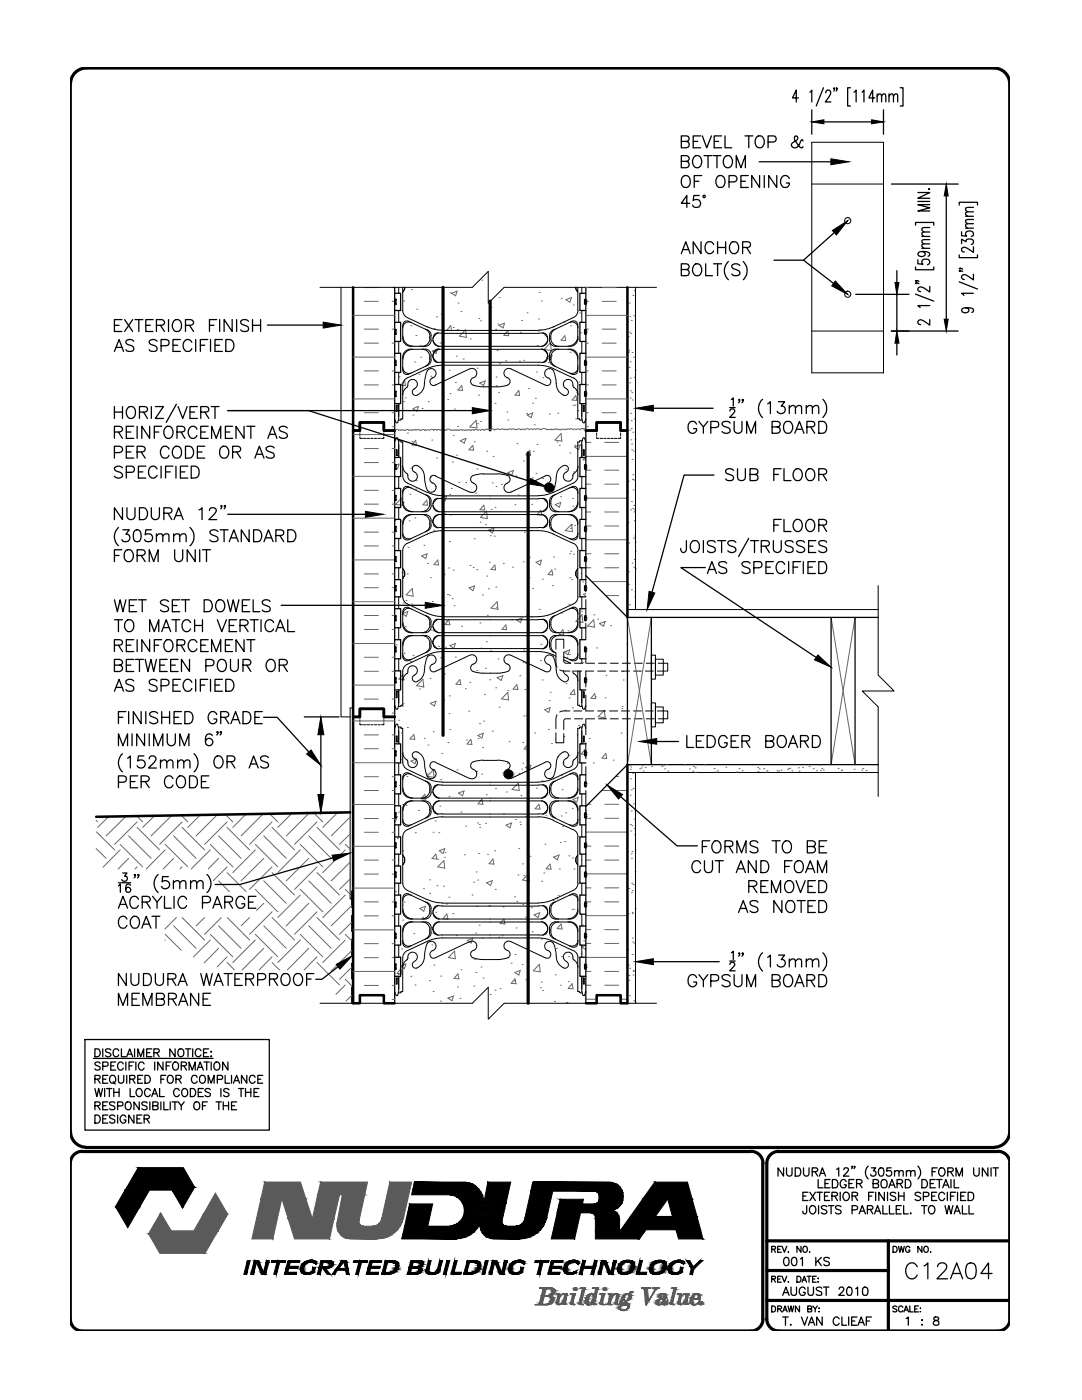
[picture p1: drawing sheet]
<svg xmlns="http://www.w3.org/2000/svg" width="216mm" height="279mm" viewBox="0 0 216 279" stroke-linecap="round" stroke-linejoin="round" font-family="sans-serif">
<!-- layer: HATCH -->
<g fill="none" stroke="#666" stroke-width=".2">
<path d="M72.7 57.4h2.8M78.2 57.4h.6M82.1 57.8h.1M89.8 58.4h.1M90.1 58.5l1.1-.4-.3 .9zM96.2 55.9h.1M99.6 59.4h.1M107.6 58.4h.1M112 59.5h.1M112.9 59.8l1.1-.4-.3 .9zM116.9 57.4h.5M120.2 57.4h2.8"/>
<path d="M126.3 59h.1M126.5 58h.1M70.5 79.6h8.3M70.5 71.3h8.3M70.5 62.9h8.3M72.7 76.8h2.8M72.7 68.5h2.8M72.7 60.1h2.8M72.7 74h2.8M72.7 65.7h2.8M78.2 76.8h.6M78.2 68.5h.6"/>
<path d="M78.2 60.1h.6M78.2 74h.6M78.2 65.7h.6M79.6 75.2h.1M80.6 60.1h.1M80.7 75.9l.2 1h-.9zM80.9 79.4h.1M82 65h.1M82.6 77.5h.1M82.8 72.2h.1M83 67h.1M83.2 61.7h.1"/>
<path d="M83.6 74.7h.1M83.8 68.9h.1M84 71.3h.1M86 75.1h.1M86.2 70l1.1-.4-.3 1zM86.6 65.6h.1M87.1 63.2h.1M87.8 68.4h.1M88 62.7h.1M89.3 79.7h.1M89.6 73.9h.1M89.8 78.6h.1"/>
<path d="M89.9 65l.2 1-.9-.1zM90.4 65.3h.1M90.9 76.4h.1M91 71.1h.1M91.2 65.8h.1M91.4 60.5h.1M92 62.2h.1M92.1 76.9l.2 1-.9-.1zM92.4 71.7h.1M92.9 65.8l.2 1.5-1.4-.2zM93.8 67.6h.1M95.2 73.5h.1"/>
<path d="M95.5 78.9h.1M95.6 63.6h.1M95.7 76.4l1.1-.4-.3 .9zM95.9 64h.1M98 61.4h.1M98.9 65.7h.1M99 75.3h.1M99 77h.1M99.2 70h.1M99.4 64.7h.1M99.5 78.3h.1M99.6 64.9l1.1-.4-.3 .9z"/>
<path d="M99.7 72.6h.1M100.9 72h.1M101.3 66l.2 1-.9-.1zM103.5 77.9l.2 1h-.9zM103.6 72.1h.1M103.9 66.3h.1M104.1 64h.1M104.5 71.9h.1M105.2 62.4h.1M105.5 77.5h.1M106.8 79.5h.1M107 74.2h.1"/>
<path d="M107.2 68.9h.1M107.4 63.7h.1M107.4 66.1h.1M107.8 65.8h.1M108 60.1h.1M108.3 75.4h.1M109.1 71.3l1.1-.4-.4 .9zM109.4 72.4h.1M109.7 71.3h.1M109.8 68.4l.2 1.6-1.4-.3zM112.5 64.3h.1M112.7 67l.2 1-1-.1z"/>
<path d="M113.8 70.3h.1M113.8 65h.1M114.4 60.9h.1M114.9 78.9l.2 1-1-.1zM115.1 78.3h.1M115.2 73h.1M115.5 67.8h.1M115.5 76.2h.1M115.6 62.5h.1M115.9 66.4h.1M116.9 79.6h8.3M116.9 71.3h8.3"/>
<path d="M116.9 62.9h8.3M116.9 76.8h.5M116.9 68.5h.5M116.9 60.1h.5M116.9 74h.5M116.9 65.7h.5M120.2 76.8h2.8M120.2 68.5h2.8M120.2 60.1h2.8M120.2 74h2.8M120.2 65.7h2.8M125.2 64.2h.1"/>
<path d="M125.4 67.2h.1M125.4 70.3h.1M125.4 69.9h.1M125.5 73.3h.1M125.5 60.5h.1M125.6 66.3h.1M125.7 76.4h.1M125.7 63.1h.1M125.7 79.4h.1M125.7 75.5h.1M125.7 72.2h.1M125.8 78h.1"/>
<path d="M125.9 66.6h.1M126 64h.1M126.1 78.3h.1M126.1 70.3h.1M126.2 79.8h.1M126.4 71.3h.1M126.5 63h.1M126.6 75.3h.1M126.8 73.9h.1M70.5 86.7h8.3M70.5 95.1h8.3M72.7 92.3h2.8"/>
<path d="M72.7 89.5h2.8M72.7 97.9h2.8M72.7 82.4h2.8M78.2 92.3h.6M78.2 89.5h.6M78.2 97.9h.6M78.2 85.2h.6M78.2 82.4h.6M78.8 92.9l.8-.3-.3 1-.5-.4M79.4 81h.1M79.6 85.9l-.4-.2-.4 .2M79.6 85.9l.7-.1 .6 .1"/>
<path d="M80.2 99.4l.1 1.5-1.4-.2zM80.5 80.2h.1M80.9 85.9a.4 .4 0 0 1 .7 0h.3M81.3 86.4h.1M81.8 98.7h.1M82 93.4h.1M82.2 88.1h.1M82.4 82.8h.1M82.4 81.6l1.1-.5-.3 1zM82.9 97.6h.1M82.9 87.9l.2 1-.9-.1zM83.1 96h.1"/>
<path d="M84.2 81.5h.1M85.1 85.9h-.3a.44 .44 0 0 0-.8 0h-.3a.42 .42 0 0 0-.7 0 .38 .38 0 0 0-.6 0h-.4M85.1 99.8l.2 1-.9-.1zM85.4 80.2h.1M85.7 85.9a.36 .36 0 0 0-.6 0M86 95.2h.1M86.2 87.8h.1M86.4 98.1h.1M86.6 85.9l-.5-.2-.4 .2M86.6 85.7h.1M86.9 97.1h.1M87.1 91.4h.1"/>
<path d="M87.2 85.9a.4 .4 0 0 0-.6 0M88 99.4l1.1-.4-.3 1zM88.7 85.9l-.4-.2-.4 .2a.4 .4 0 0 0-.7 0M89.7 98.7h.1M90 85.9l-.5-.3-.5 .3h-.4M90.1 97.5h.1M90.3 92.2h.1M90.4 86.9h.1M90.6 85.9h1.1l.3-.1 .3 .1 .7-.1 .2 .1 .3-.1 .2 .1 .6-.1 .3 .1M90.6 81.6h.1M90.7 85.9l-.2-.1-.5 .1M91.1 90.8h.1"/>
<path d="M91.3 85.1h.1M91.5 96.3h.1M91.8 88l1.2-.5-.4 1zM92.7 81.9h.1M92.9 96.3h.1M94.3 88.9l.2 1-.9-.1zM94.6 88.2h.1M94.9 98.4h.1M95 83.9l.2 1.5-1.5-.2zM95.2 93.6h.1M95.3 84.6h.1M95.9 84.1h.1"/>
<path d="M96.9 85.8l-.3 .1a.4 .4 0 0 0-.7 0 .38 .38 0 0 0-.6 0 .44 .44 0 0 0-.7 0M97.1 90.1h.1M97.3 85.7l-.2-.1-.2 .1M97.6 85.7h-.3M97.8 80.1h.1M97.8 85.8h-.2M98.2 96.4h.1M98.4 91.1h.1M98.6 85.8h.1M98.6 85.8l-.4-.2-.3 .2M98.8 80.5h.1M99 97.1h.1"/>
<path d="M99.9 85.7h-.3a.33 .33 0 0 0-.6 .1h-.3M100 85.8a.4 .4 0 0 1 .6 0h.4M100 96.7h.1M101.1 82.2h.1M101.3 83.8h.1M101.3 94.3l1.2-.4-.4 1zM103 95h.1M103.1 88.5h.1M103.4 98.8h.1M104.1 85.7l-.3 .1a.44 .44 0 0 0-.7 0h-.4a.42 .42 0 0 0-.7 0 .38 .38 0 0 0-.6 0h-.4M104.5 92h.1M104.7 85.8a.36 .36 0 0 0-.6 0"/>
<path d="M105.1 82.5h.1M105.2 82.8l1.1-.4-.3 .9zM105.7 89.9l.2 1-.9-.1zM106.2 95.4h.1M106.3 80.5h.1M106.3 85.8a.39 .39 0 0 0-.7 0l-.4-.3-.4 .3M106.4 90.1h.1M106.6 84.8h.1M106.9 94.5h.1M107.2 88.7h.1M107.7 85.7l-.4-.2-.4 .3a.4 .4 0 0 0-.6 0M108.3 95.5h.1"/>
<path d="M108.5 97h.1M108.8 99.9h.1M109 85.7l1.1 .1M109 85.8l-.5-.3-.5 .3h-.3M109.6 82.6h.1M111.1 88.2h.1M111.3 82.5h.1M111.3 85.7a.33 .33 0 0 0-.5 .1l-.7-.1M111.6 88.9h.1M111.9 99.1h.1M111.9 86.5l.2 1.5-1.4-.2zM112.2 85.8l-.7-.1-.2 .1"/>
<path d="M113 93.7h.1M113.7 90.4h.1M114.3 99.5h.1M114.4 80.9h.1M114.4 85.7a.42 .42 0 0 0-.7 0 .33 .33 0 0 0-.6 0l-.6-.1-.2 .2M114.5 94.2h.1M114.7 89.2l1.1-.4-.3 .9zM114.7 88.9h.1M114.7 80.8h.1M114.9 83.6h.1M115 85.8a.36 .36 0 0 0-.6 0M115.3 81.9h.1"/>
<path d="M115.6 85.8a.4 .4 0 0 0-.6 0M115.9 85.7l-.3 .1M116.4 85.6l-.2-.1-.3 .1M116.7 85.6h-.4M116.9 85.6h-.3M116.9 91.1l-.6 .7h.6M116.9 91.1h8.3M116.9 99.4h8.3M116.9 88.3h1M116.9 96.6h1M116.9 93.8h1M116.9 85.2h.5"/>
<path d="M116.9 82.4h.5M120.2 82.4h2.8M120.7 88.3h2.8M120.7 96.6h2.8M120.7 93.8h2.8M125.2 83.8h.1M125.2 98.2h.1M125.4 96h.1M125.7 85.8h.1M125.8 82.5h.1M125.9 87.8h.1M126 85.5h.1"/>
<path d="M126 83.9h.1M126 88.6h.1M126 89.8h.1M126.1 91.7h.1M126.2 95.7h.1M126.3 94.7h.1M126.3 86.3h.1M126.3 97.8h.1M126.3 95.7h.1M126.3 90h.1M126.5 83.6h.1M126.6 95.9h.1"/>
<path d="M126.7 87.7h.1M70.5 103.4h8.3M70.5 111.7h8.3M72.7 100.6h2.8M72.7 109h2.8M72.7 117.3h2.8M72.7 106.2h2.8M72.7 114.5h2.8M78.2 100.6h.6M78.2 109h.6M78.2 117.3h.6M78.2 106.2h.6"/>
<path d="M78.2 114.5h.6M78.8 103.9h.1M79.9 104h.1M80.2 114.2h.1M80.4 115.1h.1M80.5 100.3h.1M81 119.8h.1M81.3 114.5h.1M81.4 109.2h.1M81.6 104h.1M82.3 117.5l.1 1.5-1.4-.3zM82.8 103.4h.1"/>
<path d="M84.1 110.9l1.1-.4-.3 1zM84.6 108.8h.1M85.3 112.5h.1M85.9 115.3h.1M86.5 105.8h.1M87.3 111.7l.2 1.1-.9-.1zM88.4 104.4h.1M88.7 114.6h.1M88.8 102.6h.1M89.3 118.6h.1M89.5 113.4h.1M89.7 108.1h.1"/>
<path d="M89.7 118.8h.1M89.9 102.8h.1M90.2 119.5h.1M90.4 113.8h.1M93.6 117.3l1.1-.4-.3 1zM93.8 112.8h.1M94.4 113.3h.1M94.6 107.5h.1M95.1 113.7h.1M95.8 104.2h.1M96.2 118.7h.1M96.5 100.8l.2 1-.9-.1z"/>
<path d="M96.9 104.7h.1M97.1 102l.2 1.5-1.4-.2zM97.1 115h.1M97.5 117.5h.1M97.5 105.8l1.1-.4-.3 1zM97.6 112.2h.1M97.8 106.9h.1M98 101.7h.1M98.6 107h.1M98.7 112.8l.2 .9h-.9zM98.8 101.2h.1M98.9 117.2h.1"/>
<path d="M100.4 112.5h.1M102.2 113.2h.1M102.8 100.7h.1M104.4 112.1h.1M104.6 106.2h.1M105 102.6h.1M105.3 105.1h.1M105.5 116.5h.1M105.6 115.3h.1M105.7 111.2h.1M105.8 105.9h.1M106.1 100.7h.1"/>
<path d="M106.3 117.4h.1M106.9 112.2l1.1-.4-.2 1zM107.9 101.8l.2 1-.9-.1zM108.2 115.6h.1M110.1 113.7l.2 1.1-.9-.1zM110.3 116.9h.1M110.5 111.2h.1M110.7 113.6h.1M110.8 100.7l1.1-.4-.3 .9zM112.8 105.9l1.3-1.3 .1 1.5zM113.7 110.5h.1M113.7 115.3h.1"/>
<path d="M113.8 105.4h.1M113.9 110h.1M114.1 115.7h.1M114.1 104.7h.1M114.3 101h.1M114.4 110.6h.1M114.7 104.9h.1M116.3 116.1h.1M116.9 118.4l-.5 .2 .5 .3M116.9 107.7h8.3M116.9 105h1M116.9 113.3h1"/>
<path d="M116.9 102.2h1M116.9 110.5h1M118.1 116.1h7.1M120.7 105h2.8M120.7 113.3h2.8M120.7 102.2h2.8M120.7 110.5h2.8M120.8 118.9h2.7M125.2 107.7h.1M125.2 117.8h.1M125.3 104.3h.1M125.4 116.6h.1"/>
<path d="M125.4 114.1h.1M125.5 108.4h.1M125.8 101.8h.1M126 100.1h.1M126 117.7h.1M126.1 112.4h.1M126.3 101.5h.1M126.4 107.4h.1M126.5 100.9h.1M126.5 113.2h.1M126.5 102.2h.1M126.5 103.9h.1"/>
<path d="M126.5 111.7h.1M126.5 101.8h.1M126.6 107h.1M126.6 119.1h.1M126.7 118.1h.1M126.8 110h.1M126.8 108.2h.1M126.8 113.5h.1M70.5 120.1h8.3M70.5 128.4h8.3M70.5 136.7h8.3M72.7 125.6h2.8"/>
<path d="M72.7 134h2.8M72.7 122.8h2.8M72.7 131.2h2.8M72.7 139.5h2.8M78.2 125.6h.6M78.2 134h.6M78.2 122.8h.6M78.2 131.2h.6M78.2 139.5h.6M79.1 128.7h.1M80.3 122.5l1.1-.5-.4 1zM80.4 134.6l.2 1-1-.1z"/>
<path d="M80.4 120.3h.1M80.5 135.7h.1M80.7 130.4h.1M80.9 125.1h.1M81.9 132h.1M82.1 126.3h.1M82.1 120.6h.1M82.4 130.8h.1M83.7 137.5h.1M84.4 137.1h.1M84.4 135.5l.2 1.6-1.5-.3zM85.8 135.4h.1"/>
<path d="M86.1 125.8h.1M86.2 120h.1M86.5 125.9h.1M87.5 129h.1M87.9 131.3h.1M88.5 139.8h.1M88.7 134.5h.1M88.9 129.2h.1M89.1 123.9h.1M89.5 123.7l.3 1-1-.1zM89.6 138.9h.1M89.8 128.8l1.1-.4-.4 1z"/>
<path d="M90.6 120.9h.1M90.9 131.1h.1M91.8 135.6l.2 1h-1zM92.1 125h.1M92.9 137.4h.1M93.7 136.2h.1M95.1 133.8h.1M95.8 124.3h.1M96 129.4h.1M96.7 138.6h.1M96.9 133.4h.1M97 128.1h.1"/>
<path d="M97.3 122.8h.1M97.7 135.7h.1M97.9 129.9h.1M98.9 137.3h.1M99.1 121.3h.1M99.2 120.1l.2 1.5-1.4-.2zM99.2 135.2l1.1-.4-.3 1zM99.4 131.5h.1M100.9 124.7l.2 1-.9-.1zM101.3 137.8h.1M101.3 138.2l.2 1.5-1.4-.2zM101.9 129.4h.1"/>
<path d="M102.1 123.7h.1M103.1 123.7l1.1-.4-.3 1zM103.1 136.6l.2 1-.9-.1zM103.7 134.9h.1M104.4 132.2h.1M104.5 129.7h.1M104.7 137.6h.1M104.9 132.4h.1M105 122.8h.1M105.1 127.1h.1M105.3 121.8h.1M106.1 123.1h.1"/>
<path d="M107.6 121.6h.1M107.8 131.9h.1M107.9 128.6h.1M108.2 135.7h.1M109.6 139.8h.1M109.8 138.2h.1M112.1 122.3h.1M112.3 125.7l.2 1-.9-.1zM112.5 130.1l1.2-.4-.4 1zM113 136.4h.1M113 130.1h.1M113.1 131.2h.1"/>
<path d="M113.3 125.9h.1M113.5 120.6h.1M113.6 139.3h.1M113.6 130.6h.1M114.3 121.1h.1M114.5 137.6l.2 1-.9-.1zM116 122h.1M116.1 122.7l.2 1.5-1.4-.2zM116.3 132.2h.1M118.5 123.7l.1 1.5-1.4-.2zM118.5 122.7h.1M118.7 138.4l.1 1-.9-.1z"/>
<path d="M118.8 139.1h.1M119.1 129.3h.1M119.3 123.6h.1M119.6 124.4l1.1-.4-.3 1zM120.7 139.3h.1M120.9 134.8h.1M121.8 124.9h.1M124.2 134h.1M124.3 135.7h.1M125.1 128.5h.1M125.2 123.2l4.8 29.4M125.6 120.7h.1"/>
<path d="M130 123.2l-4.8 29.4M165.8 123.2l4.8 29.4M170.6 123.2l-4.8 29.4M70.5 143.9h8.3M70.5 152.2h8.3M72.7 157.8h2.8M72.7 155h2.8M72.7 149.4h2.8M72.7 146.7h2.8M78.2 157.8h.6M78.2 155h.6M78.2 142.3h.6"/>
<path d="M78.2 149.4h.6M78.2 146.7h.6M79.6 143.7h.1M79.7 156.8h.1M79.9 151.5h.1M80.1 146.2h.1M80.3 141h.1M80.4 140.4h.1M81.2 155h.1M81.3 145.2h.1M82 151.9l1.1-.4-.3 .9zM82.6 146.6l.2 1-1-.1z"/>
<path d="M84.6 147.3h.1M84.8 158.5l.2 1-1-.1zM85.2 154.5h.1M85.4 148.7h.1M85.8 155.5h.1M85.9 140.4l1.1-.5-.3 1zM86.5 146h.1M86.5 153.7l.1 1.4-1.4-.2zM86.6 153.6h.1M87.1 159.9h.1M87.9 155.6h.1M88.2 150.4h.1"/>
<path d="M88.3 145.1h.1M89.4 148.2h.1M89.6 142.4h.1M89.6 159h.1M89.8 145.6h.1M91.2 153.7h.1M91.5 158.3l1.1-.5-.3 1zM93.1 147.7h.1M93.5 141.9h.1M94 147.6l.2 1-1-.1zM95.1 154h.1M95.1 153.9h.1"/>
<path d="M95.3 146.8l1.1-.5-.2 1zM95.4 147.4h.1M95.7 144.4h.1M95.9 159.8h.1M96.1 154.5h.1M96.2 159.5l.2 1-1-.1zM96.3 149.2h.1M96.5 143.9h.1M97 158.6h.1M98.2 145.9h.1M98.9 157.4h.1M99.6 141.1h.1"/>
<path d="M101 158.1h.1M101.2 152.3h.1M101.6 148h.1M102.2 157.6l1.2-1.3 .2 1.5zM103.6 154.3h.1M103.9 158.8h.1M104.1 153.5h.1M104.3 148.2h.1M104.3 152.3h.1M104.5 142.9h.1M104.8 153.1l1.1-.4-.3 1zM105 142.8h.1"/>
<path d="M105.2 151.8h.1M105.3 148.6l.3 .9h-1zM105.4 146.1h.1M106.7 146.3h.1M107 157.3h.1M108.1 155.8h.1M108.7 141.6l1.1-.4-.3 1zM109.4 145.6h.1M110 148.4h.1M111.2 151h.1M112 154.7h.1M112.2 157.6h.1"/>
<path d="M112.4 152.3h.1M112.5 147h.1M112.7 141.7h.1M113.6 150.7h.1M114.2 141.3h.1M114.3 159.5l1.1-.4-.3 1zM115.2 146.6h.1M115.4 144.8h.1M116.9 150.3l-.2-.8-.7 1 .9 .1M117.6 147.3h.1M118.4 152.3h.1M120.1 157.8h5.1"/>
<path d="M120.6 141.8l.1 1.5-1.3-.3zM120.9 150.4l.1 1-.9-.1zM122.4 151.7h.1M122.8 155h.7M123.9 146.3h.1M124.1 141.4h.1M124.1 141h.1M125.6 152.8h.1M125.7 158.7h.1M125.8 155.4h.1M125.8 153.5h.1M125.9 153.1h.1"/>
<path d="M126 157.6h.1M126.3 154.3h.1M126.3 157.4h.1M127.6 153.4h.1M127.9 153.3h.1M128.2 152.9h.1M128.3 153.9h.1M128.7 153.1h.1M130.1 153h.1M132.1 152.9h.1M132.2 152.7h.1M132.4 152.7h.1"/>
<path d="M132.6 153.4h.1M133 152.6h.1M133.3 153.9h.1M136.6 152.6h.1M137.6 153.4h.1M138.2 153.9h.1M138.4 153h.1M138.7 153.2h.1M138.7 154.1h.1M140.6 152.6h.1M142.5 153.4h.1M142.9 154.1h.1"/>
<path d="M143.2 153.8h.1M144.8 153.1h.1M147 154.1h.1M147.5 153.4h.1M148.1 153.8h.1M151.2 153.2h.1M151.2 154h.1M151.5 153.4h.1M152.4 153.4h.1M152.9 154.1h.1M153 153.8h.1M155 153.8h.1"/>
<path d="M155.4 153.9h.1M155.8 153.7h.1M157.2 153.5h.1M157.3 153.4h.1M157.6 153.3h.1M158 153.8h.1M159.3 153.2h.1M159.4 153.9h.1M160.1 153.1h.1M161.4 153h.1M162.3 153.4h.1M163 153.8h.1"/>
<path d="M163.6 152.7h.1M163.8 153.7h.1M164 153.4h.1M164.3 153.7h.1M167.2 153.4h.1M167.9 153.8h.1M167.9 153.7h.1M170.4 153.5h.1M172 153.7h.1M172.1 153.4h.1M172.8 153.8h.1M19.2 163.7l.3 .3"/>
<path d="M19.2 169.4l2 1.9M19.2 166l3.7 3.6M21.7 163l-2.2 2.1M24 169.6l-3.5 3.5M24 168.5l4.5 4.5M25.1 162.9l-3.9 3.9M25.7 171.3l-2.1 2.1M25.7 166.8l4.5 4.5M27.3 162.9l1.2 1.1M27.4 164l-4.5 4.5M27.4 173l-.5 .4M27.4 165.1l4.4 4.5"/>
<path d="M30.8 162.8l-2.3 2.3M32.9 169.6l-3.7 3.8M32.9 168.5l4.6 4.5M34.3 162.8l-4.1 4M34.6 171.3l-2 2.1M34.6 166.8l4.5 4.5M36.2 162.7l1.3 1.3M36.3 164l-4.5 4.5M36.3 173l-.4 .4M36.3 165.1l4.5 4.5M40 162.6l-2.5 2.5M42 169.6l-3.8 3.8"/>
<path d="M42 168.5l4.5 4.5M43.4 162.6l-4.3 4.2M43.6 171.3l-2.1 2.1M43.6 175.8l2.2 2.2M43.6 166.8l4.5 4.5M45 162.5l1.5 1.5M45.3 164l-4.5 4.5M45.3 173l-2.7 2.8M45.3 174.1l3.8 3.9M45.3 165.1l4.5 4.5M49.1 162.5l-2.6 2.6M50.9 169.6l-4.4 4.5"/>
<path d="M50.9 177.5l4.5 4.5M50.9 168.5l4.5 4.5M52.5 162.4l-4.4 4.4M52.6 171.3l-4.5 4.5M52.6 175.8l4.5 4.5M52.6 166.8l4.5 4.5M53.8 162.4l1.6 1.6M54.3 164l-4.5 4.5M54.3 173l-4.5 4.5M54.3 174.1l4.5 4.5M54.3 165.1l4.5 4.5M58.2 162.3l-2.8 2.8"/>
<path d="M59.9 169.6l-4.5 4.5M59.9 178.6l-4.5 4.5M59.9 177.5l4.5 4.5M59.9 168.5l4.5 4.5M61.6 162.3l-4.5 4.5M61.6 171.3l-4.5 4.5M61.6 175.8l4.5 4.5M61.6 166.8l4.5 4.5M62.6 162.2l1.8 1.8M63.3 164l-4.5 4.5M63.3 173l-4.5 4.5M63.3 174.1l4.4 4.5"/>
<path d="M63.3 165.1l4.4 4.5M65.9 162.2l.2 .1M67.4 162.2l-3 2.9M68.9 169.6l-4.5 4.5M68.9 178.6l-4.5 4.5M68.9 177.5l1 1M68.9 168.5l1 .9M69.9 166.4l-2.2 2.1M69.9 175.4l-2.2 2.1M69.9 163.1l-3.8 3.7M69.9 172.1l-3.8 3.7M70.5 160.6h8.3"/>
<path d="M70.5 168.9h8.3M70.5 177.2h8.3M72.7 171.6h2.8M72.7 180h2.8M72.7 166.1h2.8M72.7 174.4h2.8M72.7 163.4h2.8M78.2 171.6h.6M78.2 180h.6M78.2 166.1h.6M78.2 174.4h.6M78.2 163.4h.6"/>
<path d="M78.8 163.1l.5-.1-.4 .9-.1-.1M78.9 178h.1M79.1 172.7h.1M79.3 167.4h.1M79.5 162.1h.1M80.3 160.6h.1M80.4 169.8h.1M81 160.7h.1M82.9 166.2h.1M83.5 161.7h.1M84.5 177.4h.1M85.7 178.3h.1"/>
<path d="M85.7 175.6h.1M86.4 166.1h.1M86.8 163.9h.1M87 170.5l.2 .9h-1zM87.2 176.8h.1M87.3 171.5h.1M87.6 166.2h.1M87.6 169.8l1.1-.4-.3 .9zM87.8 160.9h.1M88.5 176.9h.1M88.6 171.7l.1 1.6-1.4-.3zM88.7 171.1h.1"/>
<path d="M88.8 170.2h.1M89.5 179.1h.1M92 162.1h.1M92.7 170.6h.1M92.9 164.9h.1M94.2 178.6h.1M94.5 176.1h.1M95 174h.1M95.3 175.6h.1M95.3 164.2h.1M95.5 170.3h.1M95.6 164.5h.1"/>
<path d="M95.7 165.1h.1M96.9 164.3h.1M97.1 176.2l1.1-.4-.3 .9zM97.3 170.5h.1M98.4 171.4l.2 1.1-1-.1zM98.7 169.8h.1M98.8 177.5h.1M100.5 162.5h.1M101 164.7l1.1-.5-.4 1zM102.7 179h.1M102.9 163.6h.1M103.1 179.9h.1"/>
<path d="M103.3 174.6h.1M103.5 169.3h.1M103.7 164.1h.1M103.8 164.6h.1M104.3 172.4h.1M104.5 174.7h.1M104.9 162.9h.1M105.5 174.4l.2 1.5-1.4-.3zM105.8 170.9h.1M107.5 160.5l.3 1-1-.1zM108 175.9h.1M108.5 174.2h.1"/>
<path d="M108.7 168.5h.1M108.9 162.8h.1M109.7 172.5l.3 1-1-.1zM110.3 179.7h.1M110.5 171.1l1.1-.5-.4 1zM111.1 179.4h.1M111.4 178.7h.1M111.6 173.4h.1M111.8 168.1h.1M112 162.8h.1M112.3 165h.1M112.7 168h.1"/>
<path d="M112.9 162.2h.1M113.5 170.8h.1M114.2 161.4h.1M114.2 171.2h.1M114.5 173.4h.1M116.9 161.7h.1M116.9 166.1h8.3M116.9 174.4h8.3M116.9 163.3h1M116.9 171.6h1M116.9 180h1M116.9 168.9h1"/>
<path d="M116.9 177.2h1M117.3 160.5h.6M120.7 163.3h2.8M120.7 171.6h2.8M120.7 180h2.8M120.7 160.5h2.8M120.7 168.9h2.8M120.7 177.2h2.8M125.2 170h.1M125.3 161.4h.1M125.5 177.3h.1M125.8 164.5h.1"/>
<path d="M125.9 165.8h.1M126 161.8h.1M126 170.4h.1M126 178.2h.1M126 171.3h.1M126 176.3h.1M126.1 170h.1M126.1 164.8h.1M126.1 177.7h.1M126.3 176.5h.1M126.4 160.4h.1M126.5 163.5h.1"/>
<path d="M126.5 165.4h.1M126.6 161.7h.1M126.6 166.6h.1M126.7 169.6h.1M126.7 174h.1M32.9 187.6h.1M32.9 186.5l3.3 3.1M34.6 184.8l4.5 4.5M35.2 183.1l-2.3 2.3M36.3 183.1l4.5 4.5M40.8 183.1l-1.7 1.7M42 187.6l-3.4 3.4"/>
<path d="M42 186.5l4.5 4.5M43.6 189.3l-2.9 2.9M43.6 184.8l4.5 4.5M44.2 183.1l-3.4 3.4M45.3 191l-2 2M45.3 192.1l1.5 1.5M45.4 183.1l4.4 4.5M49.8 183.1l-1.7 1.7M50.9 187.6l-4.4 4.5M50.9 186.5l4.5 4.5M52.6 180.3l-1.4 1.4M52.6 189.3l-4.3 4.3"/>
<path d="M52.6 184.8l4.5 4.5M54.3 182l-4.5 4.5M54.3 191l-2.6 2.6M54.3 192.1l1.5 1.5M54.3 183.1l4.5 4.5M59.9 187.6l-4.5 4.5M59.9 186.5l4.5 4.5M61.6 180.3l-4.5 4.5M61.6 189.3l-4.3 4.3M61.6 184.8l4.5 4.5M63.3 182l-4.5 4.5M63.3 191l-2.6 2.6"/>
<path d="M63.3 192.1l4.4 4.5M63.3 183.1l4.4 4.5M68.9 187.6l-4.5 4.5M68.9 196.6l-1.9 1.8M68.9 195.4l1.3 1.3M68.9 186.5l1.3 1.2M70.2 184.1l-2.5 2.4M70.2 193.1l-2.5 2.3M70.2 180.7l-4.1 4.1M70.2 189.7l-4.1 4.1M70.2 198.7l-1.2 1.1M70.5 193.9h8.3"/>
<path d="M70.5 185.6h8.3M72.7 196.7h2.8M72.7 182.8h2.8M72.7 191.1h2.8M72.7 188.3h2.8M78.2 199.5h.6M78.2 196.7h.6M78.2 182.8h.6M78.2 191.1h.6M78.2 188.3h.6M79.5 194.5h.1M79.9 192.8l1.1-.4-.3 .9z"/>
<path d="M80 193.4l.2 .9h-1zM80.2 189.4h.1M80.3 180.7h.1M80.4 183.6h.1M80.6 180h.1M82 194.8h.1M82.6 186.3h.1M82.8 196.6h.1M83.7 181.3l1.2-.4-.3 .9zM84.3 183.1h.1M85.7 195.7h.1M86.2 188.6h.1"/>
<path d="M86.4 186.2h.1M86.4 197.9h.1M86.6 192.6h.1M86.8 187.3h.1M87 182.1h.1M87.9 199.8h.1M87.9 194.8h.1M89.1 180.4h.1M89.2 182.4l.2 1-1-.1zM89.4 199.2l1.1-.4-.3 .9zM89.5 199.2h.1M90.4 182.3h.1"/>
<path d="M90.7 189.8l.2 1.5-1.4-.2zM91 186.7h.1M91.3 197h.1M91.4 194.3l.2 1.1-1-.1zM91.8 199.2h.1M92 193.5h.1M93.2 187.7l1.1-.4-.3 .9zM94.5 196.8h.1M94.8 191.5h.1M94.9 186.2h.1M95 194.1h.1M95.1 180.9h.1"/>
<path d="M95.6 184.6h.1M96 193h.1M96.2 187.3h.1M96.4 195.2h.1M97.6 180.7h.1M97.8 198.5h.1M98.8 197.6h.1M99.5 187.1h.1M99.8 197.3h.1M100.2 186.8h.1M100.4 181h.1M100.6 183.4l.2 1-1-.1z"/>
<path d="M102 192.2h.1M102.6 195.8h.1M102.7 194.1l1.1-.4-.3 .9zM102.8 190.5h.1M102.8 195.4l.2 .9-1-.1zM103 185.2h.1M104.2 192.5h.1M104.3 180.5h.1M104.9 183h.1M104.9 195.5h.1M106 181.1h.1M106.2 186h.1"/>
<path d="M106.6 182.6l1.1-.5-.3 1zM107.6 192.4l.2 1.6-1.4-.3zM107.8 197.1h.1M108 187.4h.1M108 196h.1M108.3 197.7h.1M110.6 199.8h.1M110.8 194.5h.1M111 189.3h.1M111.2 184h.1M111.8 196.6h.1M111.9 184.4l.3 1-1-.1z"/>
<path d="M112 190.9h.1M113.4 195.9h.1M113.5 190.9h.1M114.1 181.5h.1M114.1 196.3l.3 1h-1zM114.5 181.5h.1M116 190.4h.1M116.2 184.6h.1M116.5 187.8h.1M116.7 198h.1M116.9 188.7l-.9 .3 .9 .4M116.9 182.7h8.3"/>
<path d="M116.9 191.1h8.3M116.9 199.4h2.2M116.9 188.3h1M116.9 196.6h1M116.9 185.5h1M116.9 193.9h1M120.7 188.3h2.8M120.7 196.6h2.8M120.7 185.5h2.8M120.7 193.9h2.8M123.8 199.4h1.4M125.3 189.5h.1"/>
<path d="M125.4 182.4h.1M125.4 192.6h.1M125.5 195.7h.1M125.5 194.7h.1M125.6 198.7h.1M125.7 193.2h.1M126.1 190.5h.1M126.2 182.3h.1M126.2 187.2h.1M126.2 182.1h.1M126.3 188h.1M126.3 194.6h.1"/>
<path d="M126.3 193.7h.1M126.4 193.9h.1M126.5 199.7h.1M126.5 188.2h.1M126.8 181.3h.1M126.8 200h.1M112.9 200.2l.4-.1v.1"/>
</g>
<!-- layer: LINE9 -->
<g fill="none" stroke="#000" stroke-width=".2">
<path d="M162 28.4h14.3v46h-14.3zM162 36.7h14.3M63.9 57.3h30.3l3.2-3.1v6.3l3.2-3.2h30.4M68 57.3v85.8h1.9M126.8 57.3v64.4M162 66.1h14.3M71.8 87.2v.3h.5M71.8 85.9v.3M71.8 86.5v.4M72.5 87.5h.5M73.3 87.5h.4M74 87.5h.4"/>
<path d="M74.7 87.5h.5M75.4 87.5h.5M76.6 87.2v.3h-.5M76.6 85.9v.3M76.6 86.5v.4M119.1 87.2v.3h.4M119.1 85.9v.3M119.1 86.5v.4M119.8 87.5h.4M120.5 87.5h.5M121.2 87.5h.5M121.9 87.5h.5"/>
<path d="M122.6 87.5h.5M123.8 87.2v.3h-.5M123.8 85.9v.3M123.8 86.5v.4M116.9 114.9v3.2M116.9 119.7v3.1M175.2 116.9v17.8l3.2 3.2h-6.3l3.1 3.2v17.8M116.9 124.4v3.2M116.9 129.2v3.2M116.9 133.9v3.2M116.9 138.7v3.2M125.2 121.7h50"/>
<path d="M70.5 141.3h-.6v38.1h.6M71.8 144.3v.3h.5M71.8 143.1v.3M71.8 143.6v.5M72.5 144.6h.5M73.3 144.6h.4M74 144.6h.4M74.7 144.6h.5M75.4 144.6h.5M76.6 144.3v.3h-.5M76.6 143.1v.3M76.6 143.6v.5"/>
<path d="M116.9 143.5v3.1M116.9 148.2v3.2M116.9 153v3.2M116.9 157.8v3.1M125.2 154.2h50M126.8 154.2v46M70.5 177.6l-.3 .3v3.2M70.2 182.7v3.2M70.2 187.4v3.2M70.2 192.2v3.2M70.2 197v3.2M63.9 200.2h30.3l3.2-3.2v6.4l3.2-3.2h30.4"/>
<circle cx="169.2" cy="44" r=".61"/>
<circle cx="169.2" cy="58.7" r=".61"/>
</g>
<!-- layer: line25 -->
<g fill="none" stroke="#000" stroke-width=".25">
<path d="M78.8 58.5h1.1v3.5h-1.1M78.8 57.3v142.9M78.8 59.9l.1-.2 .1 .2M78.9 59.8h.1M79 59.9v.8l-.2-.1M116.6 59.9v.7M116.8 59.8h.1M116.9 58.5h-1.2v3.5h1.2M116.9 57.3v57.6l8.3 8.3M116.9 59.9l-.1-.2-.1 .2M78.8 78.5h.1M78.8 78.8h.1"/>
<path d="M78.8 76.7h1.1v3.8h-1.1M78.8 72.2h.1M78.8 72.6h.1M78.8 70.5h1.1v3.8h-1.1M78.8 66.1h.1M78.8 66.4h.1M78.8 64.3h1.1v3.8h-1.1M78.8 60.4h.1M78.8 60.1h.1M78.8 72.1l.1-.2 .1 .2v.8l-.2-.1M78.8 66.6l.1 .1 .1-.1M78.8 65.9l.2-.1v.8"/>
<path d="M78.9 78.1h.1M78.9 79.1h.1M78.9 72.9h.1M78.9 65.8h.1M78.9 66.7h.1M78.9 60.7h.1M79 78.2l-.1-.1-.1 .1M79 78.3v.8l-.2-.1M116.6 65.9v.7M116.6 72.1v.7M116.6 78.3v.7M116.7 79l.1 .1"/>
<path d="M116.7 78.2l.1-.1 .1 .1M116.7 72.8l.1 .1M116.7 72.1l.1-.2 .1 .2M116.7 66.6l.1 .1M116.7 60.6l.1 .1M116.8 78.1h.1M116.8 79.1h.1M116.8 72.9h.1M116.8 65.8h.1M116.8 66.7h.1M116.8 60.7h.1M116.8 65.7l.1 .2"/>
<path d="M116.8 65.7l-.1 .2M116.9 78.5h.1M116.9 78.8h.1M116.9 76.7h-1.2v3.8h1.2M116.9 72.2h.1M116.9 72.6h.1M116.9 70.5h-1.2v3.8h1.2M116.9 66.1h.1M116.9 66.4h.1M116.9 64.3h-1.2v3.8h1.2M116.9 60.4h.1M116.9 60.1h.1"/>
<path d="M116.9 79l-.1 .1M116.9 72.8l-.1 .1M116.9 66.6l-.1 .1M116.9 60.6l-.1 .1M78.8 93.4h.1M78.8 93h.1M78.8 91.3h1.1v3.8h-1.1M78.8 99.6h.1M78.8 99.2h.1M78.8 97.5h1.1v3.8h-1.1M78.8 92.8l.1-.1 .1 .1M78.8 99l.1-.1 .1 .1"/>
<path d="M78.9 93.7h.1M78.9 92.7h.1M78.9 99.9h.1M78.9 98.9h.1M79 92.9v.7l-.2-.1M79 99v.8l-.2-.1M116.6 92.9v.6M116.6 99v.7M116.7 93.5l.1 .2M116.7 99.7l.1 .2M116.8 93.7h.1M116.8 92.7h.1"/>
<path d="M116.8 99.9h.1M116.8 98.9h.1M116.9 93.4h.1M116.9 93h.1M116.9 91.3h-1.2v3.8h1.2M116.9 99.6h.1M116.9 99.2h.1M116.9 97.5h-1.2v3.8h1.2M116.9 92.8l-.1-.1-.1 .1M116.9 93.5l-.1 .2M116.9 99l-.1-.1-.1 .1M116.9 99.7l-.1 .2"/>
<path d="M78.8 105.8h.1M78.8 105.4h.1M78.8 103.7h1.1v3.8h-1.1M78.8 111.4h.1M78.8 111.7h.1M78.8 109.9h1.1v3.4h-1.1M78.8 117.6h.1M78.8 117.2h.1M78.8 115.7h1.1v3.4h-1.1M78.8 105.2l.2-.1v.8M78.8 105.9l.1 .2 .1-.2M78.8 117l.2-.1v.9"/>
<path d="M78.8 117.7l.1 .2 .1-.2M78.9 106.1h.1M78.9 105.1h.1M78.9 111.1h.1M78.9 112h.1M78.9 117.9h.1M78.9 116.9h.1M79 111.2l-.1-.1-.1 .1M79 111.2v.8l-.2-.1M116.6 105.2v.7M116.6 111.2v.7M116.6 117v.8"/>
<path d="M116.7 105.9l.1 .2M116.7 111.9l.1 .1M116.7 117l.2-.1v.9M116.7 117.7l.1 .2M116.8 106.1h.1M116.8 105.1h.1M116.8 111.1h.1M116.8 112h.1M116.8 117.9h.1M116.8 116.9h.1M116.8 111.1l.1 .1M116.8 111.1l-.1 .1"/>
<path d="M116.9 105.8h.1M116.9 105.4h.1M116.9 103.7h-1.2v3.8h1.2M116.9 111.4h.1M116.9 111.7h.1M116.9 109.9h-1.2v3.4h1.2M116.9 117.6h.1M116.9 117.2h.1M116.9 115.7h-1.2v3.4h1.2M116.9 105.2l-.1-.1-.1 .1M116.9 105.9l-.1 .2M116.9 111.9l-.1 .1"/>
<path d="M116.9 117.7l-.1 .2M78.8 135.6h.1M78.8 136h.1M78.8 133.9h1.1v3.8h-1.1M78.8 129.4h.1M78.8 129.8h.1M78.8 127.7h1.1v3.8h-1.1M78.8 123.2h.1M78.8 123.6h.1M78.8 121.5h1.1v3.8h-1.1M78.8 136.1l.1 .2 .1-.2M78.8 135.4l.2-.1v.8"/>
<path d="M78.9 135.3h.1M78.9 136.3h.1M78.9 130.1h.1M78.9 122.9h.1M78.9 123.9h.1M79 129.2l-.1-.1-.1 .1M79 123l-.1-.1-.1 .1M79 129.2v.8l-.2-.1M79 123v.8l-.2-.1M115.7 133.9v3.8h1.2M116.6 123v.7M116.6 129.2v.7"/>
<path d="M116.6 135.4v.7M116.7 136.1l.1 .2M116.7 135.4l.2-.1v.8M116.7 129.9l.1 .2M116.7 129.2l.1-.1 .1 .1M116.7 123.7l.1 .2M116.7 123l.1-.1 .1 .1M116.8 135.3h.1M116.8 136.3h.1M116.8 130.1h.1M116.8 122.9h.1M116.8 123.9h.1"/>
<path d="M116.9 135.6h.1M116.9 136h.1M116.9 129.2l-.1 .9M116.9 129.4h.1M116.9 129.8h.1M116.9 127.7h-1.2v3.8h1.2M116.9 123l-.1 .9M116.9 123.2h.1M116.9 123.6h.1M116.9 121.5h-1.2v3.8h1.2M116.9 136.1l-.1 .2M130 123.2v29.4"/>
<path d="M165.8 123.2v29.4M170.6 123.2v29.4M175.2 123.2h-50v29.4M78.8 150.5h.1M78.8 150.2h.1M78.8 148.4h1.1v3.9h-1.1M78.8 156.7h.1M78.8 156.4h.1M78.8 154.6h1.1v3.8h-1.1M78.8 150l.2-.1v.8M78.8 150.7l.1 .1 .1-.1M78.8 156.2l.2-.1v.8"/>
<path d="M78.8 156.9l.1 .1 .1-.1M78.9 150.8h.1M78.9 149.9h.1M78.9 157h.1M78.9 156.1h.1M116.6 150v.7M116.6 156.2v.7M116.7 150l.2-.1v.8M116.7 150.7l.1 .1M116.7 156.2l.2-.1v.8M116.7 156.9l.1 .1M116.8 150.8h.1"/>
<path d="M116.8 149.9h.1M116.8 157h.1M116.8 156.1h.1M116.9 150.5h.1M116.9 150.2h.1M116.9 148.4h-1.2v3.9h1.2M116.9 156.7h.1M116.9 156.4h.1M116.9 154.6h-1.2v3.8h1.2M116.9 150.7l-.1 .1M116.9 156.9l-.1 .1M125.2 152.6l-8.3 8.3v39.3"/>
<path d="M125.2 152.6h50M78.8 162.9h.1M78.8 162.5h.1M78.8 160.8h1.1v3.8h-1.1M78.8 178.6h1.1v3.8h-1.1M78.8 168.6h.1M78.8 168.9h.1M78.8 167h1.1v3.5h-1.1M78.8 174.7h.1M78.8 174.4h.1M78.8 172.8h1.1v3.5h-1.1M78.8 162.4l.2-.1v.8l-.1 .1-.1-.1"/>
<path d="M78.8 174.2l.1-.2 .1 .2M78.9 163.2h.1M78.9 162.2h.1M78.9 168.3h.1M78.9 169.2h.1M78.9 175h.1M78.9 174.1h.1M79 168.4l-.1-.2-.1 .2M79 168.4v.7l-.2-.1M79 174.2v.8l-.2-.1M116.6 162.4v.7M116.6 168.4v.7"/>
<path d="M116.6 174.2v.7M116.7 163.1l.1 .1M116.7 169l.1 .2M116.7 168.4l.1-.2 .1 .2M116.7 174.9l.1 .1M116.8 163.2h.1M116.8 162.2h.1M116.8 168.3h.1M116.8 169.2h.1M116.8 175h.1M116.8 174.1h.1M116.9 162.9h.1"/>
<path d="M116.9 162.5h.1M116.9 160.8h-1.2v3.8h1.2M116.9 178.6h-1.2v3.8h1.2M116.9 168.6h.1M116.9 168.9h.1M116.9 167h-1.2v3.5h1.2M116.9 174.7h.1M116.9 174.4h.1M116.9 172.8h-1.2v3.5h1.2M116.9 162.4l-.1-.2-.1 .2M116.9 163.1l-.1 .1M116.9 169l-.1 .2"/>
<path d="M116.9 174.2l-.1-.2-.1 .2M116.9 174.9l-.1 .1M78.8 192.7h.1M78.8 193.1h.1M78.8 191h1.1v3.8h-1.1M78.8 186.5h.1M78.8 186.9h.1M78.8 184.8h1.1v3.8h-1.1M78.8 180.4h.1M78.8 180.7h.1M78.8 193.3l.1 .1 .1-.1M78.8 192.5l.2-.1v.9"/>
<path d="M78.8 187.1l.1 .1 .1-.1M78.8 186.4l.2-.1v.8M78.8 180.9l.1 .1 .1-.1M78.8 180.2l.2-.1v.8M78.9 192.4h.1M78.9 193.4h.1M78.9 187.2h.1M78.9 180.1h.1M78.9 181h.1M116.6 180.2v.7M116.6 186.4v.7M116.6 192.6v.7"/>
<path d="M116.7 193.3l.1 .1M116.7 192.5l.1-.1 .1 .1M116.7 187.1l.1 .1M116.7 186.4l.1-.2 .1 .2M116.7 180.9l.1 .1M116.7 180.2l.1-.2 .1 .2M116.8 192.4h.1M116.8 193.4h.1M116.8 187.2h.1M116.8 180.1h.1M116.8 181h.1M116.9 192.7h.1"/>
<path d="M116.9 193.1h.1M116.9 191h-1.2v3.8h1.2M116.9 186.5h.1M116.9 186.9h.1M116.9 184.8h-1.2v3.8h1.2M116.9 180.4h.1M116.9 180.7h.1M116.9 193.3l-.1 .1M116.9 187.1l-.1 .1M116.9 180.9l-.1 .1"/>
</g>
<!-- layer: LINE3 -->
<g fill="none" stroke="#000" stroke-width=".63">
<path d="M88.4 57.3v89.5M97.8 60.1v25.7M105.4 90.4v109.8M153 247.6h48.5M153 253.6h24.3M153 259.5h48.5M177.3 247.6v18"/>
<circle cx="109.6" cy="97.3" r=".61"/>
<circle cx="101.5" cy="154.5" r=".61"/>
</g>
<!-- layer: LINE18 -->
<path d="M130 130.8h.8v4.7h-.8zM130.8 131.6h1.5v3.1h-1.5zM132.3 132.4h.9v1.5h-.9M130 140.3h.8v4.8h-.8zM130.8 141.1h1.5v3.2h-1.5zM132.3 141.9h.9v1.6h-.9" fill="none" stroke="#000" stroke-width=".2"/>
<!-- layer: LINE15 -->
<g fill="none" stroke="#000" stroke-width=".2">
<path d="M110.9 130.4v2l.2 .8M111.7 133.7l.8 .2h1.2M112.5 129.4v-1.8h-1.6v2M112.5 130.2v1.8l.1 .2 .2 .2h1M114.5 133.9h1.6M114.7 132.4h1.6M116.9 133.9h1.6M117 132.4h1.6M119.3 133.9h1.5M119.4 132.4h1.6M121.6 133.9h1.6M121.8 132.4h1.6"/>
<path d="M124 133.9h1.6M124.2 132.4h1.6M126.4 133.9h1.6M126.5 132.4h1.7M128.8 133.9h1.6M129 132.4h1.5M131.2 133.9h1.1M131.3 132.4h1M110.9 146.2v2h1.6v-1.8M111.1 142.6l-.2 .9v1.9M113.7 141.9h-1.7l-.3 .2M113.8 143.5h-1.2l-.1 .3v1.8"/>
<path d="M114.5 141.9h1.6M114.7 143.5h1.6M116.9 141.9h1.6M117 143.5h1.6M119.3 141.9h1.5M119.4 143.5h1.6M121.6 141.9h1.6M121.8 143.5h1.6M124 141.9h1.6M124.2 143.5h1.6M126.4 141.9h1.6M126.5 143.5h1.7"/>
<path d="M128.8 141.9h1.6M129 143.5h1.5M131.2 141.9h1.1M131.3 143.5h1"/>
</g>
<!-- layer: LINE3 -->
<g fill="#000" stroke="#000" stroke-width=".2">
<path d="M109.1 97.6h1.1l-.3 .2zM109.3 96.8h.6zM101 154.8h1l-.2 .2zM101.2 154h.6z"/>
<path d="M109.1 97l-.1 .3h1.2zM109.1 97h1.1v.3z"/>
<path d="M109.1 97h1.1l-.9-.2zM109.3 96.8h.6l.3 .2z"/>
<path d="M109 97.3l.1 .3h1.1zM109 97.3h1.2v.3z"/>
<path d="M109.1 97.6l.2 .2h.6zM109.3 97.8h.6z"/>
<path d="M101 154.2l-.1 .3h1.2zM101 154.2h1l.1 .3z"/>
<path d="M101 154.2h1l-.8-.2zM101.2 154h.6l.2 .2z"/>
<path d="M100.9 154.5l.1 .3h1zM100.9 154.5h1.2l-.1 .3z"/>
<path d="M101 154.8l.2 .2h.6zM101.2 155h.6z"/>
</g>
<!-- layer: LINE50 -->
<path d="M70.5 57.3v28.6h1.3v-1.6h4.8v1.6h2.2h-2.2v-1.6h-4.8v1.6h-1.3v57.2h1.3v-1.6h4.8v1.6h2.2h-2.2v-1.6h-4.8v1.6h-1.3v57.1h1.3v-1.6h4.8v1.6h2.2M125.2 57.3v28.6h-1.4v-1.6h-4.7v1.6h-2.2h2.2v-1.6h4.7v1.6h1.4v37.3M125.2 152.6v47.6h-1.4v-1.6h-4.7v1.6h-2.2M69.9 162.1l-50.7 .9" fill="none" stroke="#000" stroke-width=".51"/>
<!-- layer: TEXT -->
<g fill="none" stroke="#000" stroke-width=".25">
<path d="M159.3 19.5h-1.2l.8-1.5v2.3M161.6 18.4l.4-.4v2.3M164.3 17.5l-1.4 3.7M164.8 18.5v-.1a.53 .53 0 0 1 .7-.4 .53 .53 0 0 1 .2 .9l-1 1.4h1.1M166.5 17.6l-.1 .1v-.2l.1 .4-.1 .3M167 17.6h-.2l.1-.1 .1 .1-.2 .6M169.7 17.5h-.6v3.7h.6M170.4 18.4l.4-.4v2.3M172 18.4l.4-.4v2.3M174.6 19.5h-1.2l.7-1.5v2.3M175 19.2l.4-.5 .4 .2 .1 1.4M175 18.7v1.6"/>
<path d="M175.9 19.2l.4-.5 .4 .2 .1 1.4M177.4 19.2l.4-.5 .4 .2 .1 1.4M177.4 18.7v1.6M178.3 19.2l.4-.5 .4 .2v1.4M179.6 17.5h.6v3.7h-.6M135.9 28.2h1.1a.59 .59 0 0 0 .5-.7l-.2-.3-1.4-.1v2.4h1.1a.64 .64 0 0 0 .5-.6 .64 .64 0 0 0-.5-.7M135.9 32.2h1.1a.59 .59 0 0 0 .5-.7l-.2-.3-.3-.1h-1.1v2.4h1.1a.64 .64 0 0 0 .5-.7 .64 .64 0 0 0-.5-.6M136.2 35.4a.87 .87 0 0 1 1-.3 .87 .87 0 0 1 .5 .9 1.04 1.04 0 0 1-.2 1.1 1.04 1.04 0 0 1-1.1 .2 1.58 1.58 0 0 1-.2-1.9zM138.3 28.2h.9M138.4 31.4l.3-.2a.91 .91 0 0 1 1.3 .8 1.03 1.03 0 0 1-.2 1.1 1.03 1.03 0 0 1-1.1 .2 1.45 1.45 0 0 1-.3-1.9zM138.5 36.2h1M139.5 39h-1.1l-.1 1a.85 .85 0 0 1 1.3 0 .85 .85 0 0 1-.2 1.3 .85 .85 0 0 1-1.2-.4"/>
<path d="M139.8 27.1h-1.5v2.4h1.5M140 35h-1.5v2.4M140.1 27.1l.9 2.4 1-2.4M140.5 31.1h1.5M141.3 31.1v2.4M142.3 31.1h1.6M142.5 28.2h.9M143.1 35.4a.89 .89 0 0 1 1-.3 .89 .89 0 0 1 .6 .9 1.04 1.04 0 0 1-.3 1.1 1.04 1.04 0 0 1-1.1 .2 1.51 1.51 0 0 1-.2-1.9zM143.1 31.1v2.4M144 27.1h-1.5v2.4h1.5M144.5 31.4a.89 .89 0 0 1 1.1-.3 .89 .89 0 0 1 .5 .9 1.04 1.04 0 0 1-.2 1.1 1.04 1.04 0 0 1-1.1 .2 1.51 1.51 0 0 1-.3-1.9zM144.7 27.1v2.4h1.3"/>
<path d="M145.5 36.3h1a.64 .64 0 0 0 .6-.6 .64 .64 0 0 0-.6-.7h-1v2.4M146.9 33.5v-2.4l.9 2.4 .9-2.4v2.4M147.8 36.2h.9M148.6 27.1h1.6M149.3 35h-1.5v2.4h1.5M149.4 27.1v2.4M150.9 27.5a.89 .89 0 0 1 1-.4 .89 .89 0 0 1 .6 .9 1.04 1.04 0 0 1-.2 1.1 1.04 1.04 0 0 1-1.2 .3 1.44 1.44 0 0 1-.2-1.9zM151.5 32.3h14.3M151.6 35v2.4l-1.6-2.4v2.4M152.5 35v2.4M153.3 28.3h1a.62 .62 0 0 0 .6-.6 .62 .62 0 0 0-.6-.6h-1v2.4M155 35v2.4l-1.6-2.4v2.4"/>
<path d="M157.5 35.6a.89 .89 0 0 0-1-.6 .89 .89 0 0 0-.7 1 1.08 1.08 0 0 0 .2 1.1 1.08 1.08 0 0 0 1.2 .2l.3-.4v-.4h-.6M160.2 28.1l-.2-.2-.3 .3a1.11 1.11 0 0 1-.5 1.1 1.11 1.11 0 0 1-1.2 0 .52 .52 0 0 1 .2-.8l.7-.5a.48 .48 0 0 0 .3-.5 .48 .48 0 0 0-.4-.4l-.2 .1a.98 .98 0 0 0 .2 1.1l.8 1.1 .5 .1 .1-.2M162 21.9v4.9M164.4 24.3h9.5M176.3 21.9v4.9M177.9 36.7h13.3M183.1 38.4h2.4l-2.4 1.2h2.4M185.4 37.7h.1h-.2zM188.8 39.1v24.6M135.9 50.6l.9-2.4 .9 2.4M135.9 53.8l1.4-.1a.56 .56 0 0 0 0-.9l-1.4-.2v2.4h1.1a.61 .61 0 0 0 .5-.6 .61 .61 0 0 0-.5-.6M136.3 49.8h1.1"/>
<path d="M137.6 40.6h-1.7l1.1-1.6v2.4M138.4 53l.3-.2a.91 .91 0 0 1 1.3 .8 1.04 1.04 0 0 1-.2 1.1 1.04 1.04 0 0 1-1.1 .2 1.45 1.45 0 0 1-.3-1.9zM139.9 48.2v2.4l-1.6-2.4v2.4M140.8 52.6v2.4h1.4M142.4 48.8a.87 .87 0 0 0-1-.6 .87 .87 0 0 0-.7 .9 1.09 1.09 0 0 0 1.1 1.5l.6-.5M142.4 52.6h1.6M143.2 48.2v2.4M143.2 52.6v2.4M143.2 49.4h1.6M144.8 48.2v2.4M145.3 52.2a2.44 2.44 0 0 0 0 3.6M146 48.3a1.1 1.1 0 0 1 1.3 .4 1.1 1.1 0 0 1-.1 1.4 .87 .87 0 0 1-.9 .5 .87 .87 0 0 1-.7-.9 1.55 1.55 0 0 1 .4-1.4z"/>
<path d="M147.6 53a1.08 1.08 0 0 0-1.6 0 .61 .61 0 0 0 .5 .7l.7 .2a.63 .63 0 0 1 .4 .8 1.08 1.08 0 0 1-1.6 0M148.2 49.4l1.3-.1a.59 .59 0 0 0 0-1l-1.3-.1v2.4M148.3 52.2a2.53 2.53 0 0 1 0 3.6M149 49.4l.7 1.2M160.3 51.9l6 4.6M166.5 46.4l-6.2 5.5h-5.9M170.7 58.7h10.7M179 54v2.4M179 58.7v7.4M182.7 53.3v.5h3.6v-.5M182.7 44.9v-.5h3.6v.5M182.7 58.7l3.6 1.4"/>
<path d="M182.8 56.5h.1l-.1 .1-.1-.1h.1l.6 .1M182.8 56l.1 .1-.1 .1-.1-.1 .1-.1 .6 .2M183.1 51.8v.8l1.1 .1a.57 .57 0 0 1 .1-.9l.3-.1a.62 .62 0 0 1 .8 .2 .62 .62 0 0 1-.1 .8l-.2 .1M183.1 40.2h2.4M184 50.2a.65 .65 0 0 1 .6 .5 .79 .79 0 0 1-.7 .5 .79 .79 0 0 1-.8-.5 1.63 1.63 0 0 1 2.4 0l-.1 .4h-.2M184 49.6h1.5M184 47.2h1.5M185.5 57.2v1.1l-1.1-.8-.6-.2h-.4l-.3 .3 .2 .5 .4 .1M185.5 48.7l-1.5 .1v.4l.4 .4M185.5 47.8l-1.5 .1v.4l.4 .4M185.5 46.3l-1.5 .1v.4l.4 .4M185.5 45.4l-1.5 .1v.4l.4 .4"/>
<path d="M185.5 40.8h-2.4l2.4 .7-2.4 .6h2.4M191.4 50.9v.5h3.6v-.5M191.4 40.9v-.5h3.6v.5M191.4 56.2l3.6 1.5M191.5 54l.2 .1h-.3l.7 .1M191.5 53.5l.2 .1-.2 .1-.1-.1 .1-.1 .6 .2M191.9 48.6v-.9l.9 .5v-.2a.92 .92 0 0 1 1.4 .2 .48 .48 0 0 1-.4 .6M191.9 46.3v.8h1a.52 .52 0 0 1-.2-.5 .52 .52 0 0 1 .3-.4 .75 .75 0 0 1 .9 0 .75 .75 0 0 1 .3 .9l-.4 .1M192.7 45.5h1.5M192.7 43.2h1.5M194.2 58.5h-2.3l.4 .5M194.2 54.7v1.2l-1.1-.8a.68 .68 0 0 0-.8-.3 .68 .68 0 0 0-.4 .6l.2 .3 .3 .1"/>
<path d="M194.2 49.3v1.1l-1.1-.8a.68 .68 0 0 0-.8-.3 .68 .68 0 0 0-.4 .7l.2 .2 .3 .1M194.2 44.6l-1.4 .1-.1 .5 .4 .3M194.2 43.8l-1.4 .1-.1 .4 .4 .3M194.2 42.3l-1.4 .1-.1 .3 .4 .5M194.2 41.4l-1.4 .1-.1 .4 .4 .4M22.8 70.1l1-2.3 .9 2.3M22.8 64.9h1M23.2 69.3h1.1M24.3 63.8h-1.5v2.4h1.5M24.9 63.8l1.6 2.4M26.5 63.8l-1.6 2.4M26.7 68.1a.88 .88 0 0 0-.9-.4 .88 .88 0 0 0-.7 .6l.1 .3 .3 .2 .8 .2a.58 .58 0 0 1 .4 .6 .58 .58 0 0 1-.6 .5l-.8-.1-.2-.2"/>
<path d="M26.9 63.8h1.6M27.7 63.8v2.4M29.1 64.9h.9M30.5 63.8h-1.4v2.4h1.4M31.2 64.9l1.4-.1a.56 .56 0 0 0 0-.9l-1.4-.1v2.4M31.3 68.1a.88 .88 0 0 0-.8-.4 .88 .88 0 0 0-.7 .6l.2 .4 .9 .3a.58 .58 0 0 1 .4 .6 .58 .58 0 0 1-.5 .5l-.8-.1-.2-.2M32 64.9l.8 1.3M32.1 69l1.4-.1a.65 .65 0 0 0 .2-.7 .65 .65 0 0 0-.5-.4h-1.1v2.3M33.6 63.8v2.4M34.5 68.9h.9M34.6 64.1a.87 .87 0 0 1 1.1-.3 .87 .87 0 0 1 .5 .9 1.04 1.04 0 0 1-.2 1.1 1.04 1.04 0 0 1-1.1 .3 1.45 1.45 0 0 1-.3-2zM36 67.8h-1.5v2.3h1.5"/>
<path d="M37 64.9l1.4-.1a.51 .51 0 0 0 0-.9l-1.4-.1v2.4M37.8 64.9l.8 1.3M38.3 68.3a.9 .9 0 0 0-1-.5 .9 .9 0 0 0-.8 .9 1.08 1.08 0 0 0 .3 1.1 1.08 1.08 0 0 0 1.1 .2l.4-.4M39 67.8v2.3M40 68.9h.9M41.5 67.8h-1.5v2.3M41.8 64.9h.9M42 67.8v2.3M42.9 68.9h.9M43.2 63.8h-1.4v2.4M43.8 63.8v2.4M44.4 67.8h-1.5v2.3h1.5"/>
<path d="M45.1 67.8h.8a1.26 1.26 0 0 1 .8 1.1 1.26 1.26 0 0 1-.8 1.2h-.8zM46.3 63.8v2.4l-1.6-2.4v2.4M47.2 63.8v2.4M49.6 64.1a.87 .87 0 0 0-.9-.4 .87 .87 0 0 0-.7 .7l.2 .3 1.2 .4a.59 .59 0 0 1 0 1 1.13 1.13 0 0 1-1.4-.3M50.4 64.9h1.6M50.4 63.8v2.4M52 63.8v2.4M53.4 64.9h11.1M145.9 79.7l.4-.3v1.7M147.6 79.8h-.2l.1-.1 .1 .1-.2 .6M148.3 79.8h-.2l.1-.1 .1 .1-.2 .6M152.2 79.7a2.44 2.44 0 0 0 0 3.6"/>
<path d="M164.2 79.7a2.53 2.53 0 0 1 0 3.6M177.9 66.1h13.3M179 68.5v2.4M185.5 63.8v1.1l-1.1-.8a.68 .68 0 0 0-.8-.3 .68 .68 0 0 0-.5 .7l.3 .2 .3 .1M185.5 61h-2.4l.5 .4M192.7 61.4l.5 .2 .2 .3a.77 .77 0 0 1-.8 .5 .77 .77 0 0 1-.7-.5 1.04 1.04 0 0 1 1.3-.5l1 .2v.4v.3h-.3M22.8 86.2l1.4-.1a.51 .51 0 0 0 0-.9l-1.4-.1v2.4M22.8 90.3h1a.64 .64 0 0 0 .7-.6 .64 .64 0 0 0-.7-.6h-1v2.3M22.8 81.1v2.4M22.8 82.2h1.6M23.6 86.2l.8 1.3M24.4 93.4a.92 .92 0 0 0-1.6 .2 1.24 1.24 0 0 0 1.2 .7 .58 .58 0 0 1 .2 1 1.08 1.08 0 0 1-1.4-.2"/>
<path d="M24.4 81.1v2.4M25.2 94.3h1.1a.61 .61 0 0 0 .5-.7 .61 .61 0 0 0-.5-.6h-1.1v2.4M25.2 86.2h.9M25.2 90.2h.9M25.7 81.2a1.11 1.11 0 0 1 1.2 .4 1.11 1.11 0 0 1 0 1.3 .89 .89 0 0 1-1 .6 .89 .89 0 0 1-.7-.9 1.53 1.53 0 0 1 .5-1.4zM26.7 85.1h-1.5v2.4h1.5M26.7 89.1h-1.5v2.3h1.5M27.4 90.2l1.3-.1a.51 .51 0 0 0 0-.9l-1.3-.1v2.3M27.4 85.1v2.4M27.6 94.2h.9M27.8 82.2h1.4a.54 .54 0 0 0 0-1l-1.4-.1v2.4M28.2 90.2l.8 1.2"/>
<path d="M28.6 82.2l.8 1.3M29.1 93h-1.5v2.4h1.5M29.9 85.1v2.4l-1.6-2.4v2.4M30.2 81.1v2.4M30.8 86.2h.9M31 81.1h1.6l-1.6 2.4h1.6M31.3 93.6a.87 .87 0 0 0-1-.6 .87 .87 0 0 0-.7 .9 1.09 1.09 0 0 0 1.2 1.5l.5-.5M32.1 93v2.4M32.3 85.1h-1.5v2.4M32.9 85.4l.3-.2a.91 .91 0 0 1 1.3 .8 1.03 1.03 0 0 1-.2 1.2 1.03 1.03 0 0 1-1.1 .2 1.45 1.45 0 0 1-.3-2zM33 94.2h1M33.7 89.6a.87 .87 0 0 0-1-.5 .87 .87 0 0 0-.7 .9 1.07 1.07 0 0 0 .3 1.1 1.07 1.07 0 0 0 1.1 .2l.3-.4"/>
<path d="M34.5 93h-1.5v2.4M34.6 89.4a.87 .87 0 0 1 1.1-.3 .87 .87 0 0 1 .5 .9 1.04 1.04 0 0 1-.2 1.1 1.04 1.04 0 0 1-1.1 .2 1.45 1.45 0 0 1-.3-1.9zM35.1 93v2.4M35.2 80.7l-2 3.6M35.3 86.2l1.4-.1a.56 .56 0 0 0 0-.9l-1.4-.1v2.4M35.5 81.1l1 2.4 .9-2.4M36 94.2h.9M36.1 86.2l.8 1.3M37 89.1h.8a1.26 1.26 0 0 1 .8 1.1 1.26 1.26 0 0 1-.8 1.2h-.8zM37.5 93h-1.5v2.4h1.5M37.9 82.2h.9M38.2 93h.8a1.28 1.28 0 0 1 .8 1.2 1.28 1.28 0 0 1-.8 1.2h-.8z"/>
<path d="M39.3 85.7a.89 .89 0 0 0-1-.6 .89 .89 0 0 0-.7 .9 1.06 1.06 0 0 0 .2 1.1 1.06 1.06 0 0 0 1.2 .3l.3-.5M39.4 81.1h-1.5v2.4h1.5M39.4 90.2h.9M40.1 82.2h1.4a.59 .59 0 0 0 0-1l-1.4-.1v2.4M40.1 86.2h.9M40.9 89.1h-1.5v2.3h1.5M40.9 82.2l.8 1.3M41.5 85.1h-1.4v2.4h1.4M42.1 81.1h1.6M42.2 87.5v-2.4l1 2.4 .8-2.4v2.4M42.9 81.1v2.4M44 89.4a.89 .89 0 0 1 1.1-.3 .89 .89 0 0 1 .5 .9 1.08 1.08 0 0 1-.2 1.1 1.08 1.08 0 0 1-1.1 .2 1.58 1.58 0 0 1-.3-1.9z"/>
<path d="M45 86.2h.9M46.4 85.1h-1.4v2.4h1.4M46.4 90.2l1.4-.1a.56 .56 0 0 0 0-.9l-1.4-.1v2.3M47.2 90.2l.8 1.2M48.7 85.1v2.4l-1.6-2.4v2.4M49.2 85.1h1.7M50.1 85.1v2.4M50.9 91.4l.8-2.3 1 2.3M51.2 90.7h1.1M53.4 87.5l1-2.4 .9 2.4M53.8 86.7h1.1M54.7 89.4a1.06 1.06 0 0 0-1.6 0 .61 .61 0 0 0 .5 .7l.6 .2a.58 .58 0 0 1 .5 .5 .58 .58 0 0 1-.2 .5 1.22 1.22 0 0 1-1.4-.2"/>
<path d="M57.3 85.4a1.08 1.08 0 0 0-1.6 0 .61 .61 0 0 0 .5 .7 1.35 1.35 0 0 1 1.1 .7v.4a1.08 1.08 0 0 1-1.6 0M94.2 81.9h-48.8h16.2l44.1 14.1M130.4 81.5h11.9M139 84.7a.87 .87 0 0 0-1-.6 .87 .87 0 0 0-.7 .9 1.03 1.03 0 0 0 .2 1.1 1.03 1.03 0 0 0 1.2 .2l.3-.4v-.4h-.6M139.5 84.1l.8 1.1v1.3M141.2 84.1l-.9 1.1M141.8 85.3l1.4-.1a.61 .61 0 0 0 .2-.7 .61 .61 0 0 0-.6-.4h-1v2.4M142.5 94.8h-6l-6.4 23.4M145.6 81.4h1.1M145.6 82l.4-.4 .4 .1 .2 .2-.2 .6-.8 .8h1.1M145.7 84.4a.92 .92 0 0 0-1.6 .3 1.24 1.24 0 0 0 1.1 .6 .58 .58 0 0 1 .5 .5 .58 .58 0 0 1-.2 .5 1.13 1.13 0 0 1-1.4-.2M146.4 93.9a.87 .87 0 0 0-.9-.4 .87 .87 0 0 0-.7 .6l.2 .4 .9 .3a.58 .58 0 0 1 .4 .4 .58 .58 0 0 1-.2 .6 1.13 1.13 0 0 1-1.3-.2"/>
<path d="M146.5 84.1v1.7a.79 .79 0 0 0 .8 .7 .79 .79 0 0 0 .8-.7v-1.7M147.2 93.5v1.7a.79 .79 0 0 0 .7 .7 .79 .79 0 0 0 .8-.7v-1.7M149 86.5v-2.4l.9 2.4 .9-2.4v2.4M149.7 94.7l1.3-.1a.56 .56 0 0 0 0-.9l-1.3-.2v2.4l1.3-.1a.65 .65 0 0 0 .2-.7 .65 .65 0 0 0-.5-.4M153.2 80.6l.5-.4v2.3M154.1 85.2l1.3-.1a.54 .54 0 0 0 0-.9l-1.3-.1v2.4h1a.64 .64 0 0 0 .6-.7 .64 .64 0 0 0-.6-.6M154.4 94.7h.9M155.3 80.2h1.3l-.7 .9a.68 .68 0 0 1 .8 .8 .86 .86 0 0 1-.7 .6 .86 .86 0 0 1-.9-.4M155.9 93.5h-1.5v2.4M156.4 93.5v2.4h1.4M156.8 84.2a1.16 1.16 0 0 1 1.3 .5 1.16 1.16 0 0 1-.2 1.4l-.2 .2a.89 .89 0 0 1-1.3-.8 1.39 1.39 0 0 1 .4-1.3zM157.5 81.4l.5-.5 .6 .2 .1 1.4"/>
<path d="M157.5 80.9v1.6M158.6 86.5l.9-2.4 .9 2.4M158.7 81.4l.6-.5 .6 .2v1.4M158.7 93.7a.91 .91 0 0 1 1.4 .8 1.04 1.04 0 0 1-.3 1.1 1.04 1.04 0 0 1-1.1 .2 1.43 1.43 0 0 1 0-2.1zM158.9 85.7h1.2M160.9 81.4l.5-.5 .6 .2 .1 1.4M160.9 80.9v1.6M161 85.2h1a.59 .59 0 0 0 .6-.7l-.2-.3-1.4-.1v2.4M161 93.9l.2-.2a.91 .91 0 0 1 1.4 .8 1.04 1.04 0 0 1-.3 1.1 1.04 1.04 0 0 1-1.1 .2 1.45 1.45 0 0 1-.2-1.9zM161.8 85.2l.8 1.3M162.1 81.4l.6-.5 .6 .2 .1 1.4M163.4 84.1h.8a1.28 1.28 0 0 1 .8 1.2 1.28 1.28 0 0 1-.8 1.2h-.8z"/>
<path d="M163.4 94.7l1.3-.1a.56 .56 0 0 0 0-.9l-1.3-.2v2.4M164.2 94.7l.7 1.2M22.8 119.7l.6 2.4 .6-2.4 .5 2.4 .6-2.4M22.8 110.9h1M23.6 105.3a2.44 2.44 0 0 0 0 3.6M24.3 109.7h-1.5v2.4M24.4 101.3v2.4l-1.6-2.4v2.4M24.5 105.7h1.3l-.7 .9a.77 .77 0 0 1 .8 .9 .77 .77 0 0 1-1 .6l-.4-.1-.2-.3M25.2 109.8a1.16 1.16 0 0 1 1.4 .5 1.16 1.16 0 0 1-.3 1.4l-.2 .3a.89 .89 0 0 1-1.3-.8 1.42 1.42 0 0 1 .4-1.4zM25.3 101.3v1.7a.81 .81 0 0 0 .8 .7 .81 .81 0 0 0 .8-.7v-1.7M26.9 105.9a.72 .72 0 0 1 1.1 .3 1.94 1.94 0 0 1-.2 1.8 .85 .85 0 0 1-1.1-.3 2.09 2.09 0 0 1 .2-1.8zM27.3 119.7h-1.5v2.4h1.5"/>
<path d="M27.4 110.9h1a.64 .64 0 0 0 .6-.7l-.3-.4-1.3-.1v2.4M27.6 119.7h1.6M27.8 101.3h.8a1.26 1.26 0 0 1 .9 1.2 1.26 1.26 0 0 1-.9 1.2h-.8zM28.2 110.9l.8 1.2M28.4 119.7v2.4M29.8 112.1v-2.4l.9 2.4 .9-2.4v2.4M30.2 101.3v1.7a.81 .81 0 0 0 .8 .7 .81 .81 0 0 0 .8-.7v-1.7M30.2 105.7h-1.1l-.1 1.1a.85 .85 0 0 1 1.3 0 .85 .85 0 0 1-.2 1.2 .85 .85 0 0 1-1.3-.3M31.2 107l.6-.5 .6 .1 .1 1.5M31.2 106.5v1.6M32.5 107l.5-.5 .6 .1 .1 1.5M32.7 102.4l1.4-.1a.54 .54 0 0 0 0-.9l-1.4-.1v2.4"/>
<path d="M33.5 102.4l.8 1.3M34.6 107l.6-.5 .6 .1 .1 1.5M34.6 106.5v1.6M34.7 103.7l1-2.4 .8 2.4M34.9 109.7v1.7a.81 .81 0 0 0 .8 .7 .81 .81 0 0 0 .8-.7v-1.7M35.1 102.9h1.1M35.9 119.7h-1.5v2.4h1.5M35.9 107l.6-.5 .5 .1 .1 1.5M36.2 119.7h1.6M37 119.7v2.4M37.9 105.3a2.44 2.44 0 0 1 0 3.6M39 109.7v2.4l-1.6-2.4v2.4"/>
<path d="M39.7 101.8l.6-.5v2.4M39.8 109.7v2.4M40.4 109.7h1.6M40.7 119.7h.8a1.26 1.26 0 0 1 .9 1.2 1.26 1.26 0 0 1-.9 1.2h-.8zM41.2 109.7v2.4M41.8 101.9l.1-.4a.81 .81 0 0 1 1-.1 .52 .52 0 0 1 .1 .8l-1.3 1.5h1.5M43.5 106.1a.92 .92 0 0 0-1.6 .2 1.57 1.57 0 0 0 1.3 .8l.3 .3v.4a1.08 1.08 0 0 1-1.6 0M43.9 105.7h1.6M44.3 101h-.3l.2-.1 .1 .1-.3 .5M44.7 105.7v2.4M45 101h-.3l.1-.1 .2 .1-.3 .5M45.4 119.7l.6 2.4 .5-2.4 .6 2.4 .6-2.4"/>
<path d="M45.4 102.6h27.5M45.7 108.1l1-2.4 .9 2.4M46.1 107.3h1.1M49.7 105.7v2.4l-1.6-2.4v2.4M49.8 119.7h-1.4v2.4h1.4M50.5 119.7v2.4h1.4M50.6 105.7h.8a1.26 1.26 0 0 1 .8 1.2 1.26 1.26 0 0 1-.8 1.2h-.8zM52.7 108.1l.9-2.4 .9 2.4M53 107.3h1.2M55 106.9l1.4-.1a.56 .56 0 0 0 0-.9l-1.4-.2v2.4M55.9 106.9l.7 1.2M57.4 105.7h.8a1.26 1.26 0 0 1 .9 1.2 1.26 1.26 0 0 1-.9 1.2h-.8z"/>
<path d="M137 107.9v1.8a.64 .64 0 0 1-.7 .6 .72 .72 0 0 1-.5-.8M138.2 108a1.11 1.11 0 0 1 1.2 .4 1.11 1.11 0 0 1 .1 1.3 .89 .89 0 0 1-1.1 .6 .89 .89 0 0 1-.7-1 1.53 1.53 0 0 1 .5-1.3zM140.3 107.9v2.4M140.7 113.3h-4.8l27 17.9M141.2 114.5l.8-2.4 1 2.4M141.5 113.7h1.1M142.7 108.2a.88 .88 0 0 0-.8-.3 .88 .88 0 0 0-.7 .5l.2 .4 .9 .3a.59 .59 0 0 1 .4 .8 1.02 1.02 0 0 1-1.5 0M143.2 107.9h1.6M144 107.9v2.4M145 112.4a.92 .92 0 0 0-1.6 .2 1.24 1.24 0 0 0 1.1 .7 .58 .58 0 0 1 .5 .4 .58 .58 0 0 1-.2 .6 1.13 1.13 0 0 1-1.4-.2M146.8 108.2a.92 .92 0 0 0-1.6 .2 1.24 1.24 0 0 0 1.2 .7 .56 .56 0 0 1 .4 .5 .56 .56 0 0 1-.2 .5 1.08 1.08 0 0 1-1.4-.2M149.4 107.4l-2 3.7"/>
<path d="M149.7 112.4a.92 .92 0 0 0-1.6 .2 1.24 1.24 0 0 0 1.1 .7 .56 .56 0 0 1 .4 .5 .56 .56 0 0 1-.2 .5 1.08 1.08 0 0 1-1.3-.2M149.7 107.9h1.7M150.4 113.3h1.1a.62 .62 0 0 0 .6-.6 .62 .62 0 0 0-.6-.6h-1.1v2.4M150.6 107.9v2.4M151.9 109l1.4-.1a.54 .54 0 0 0 0-.9l-1.4-.1v2.4M152.7 109l.8 1.3M152.8 113.2h.9M154.3 107.9v1.7a.79 .79 0 0 0 .8 .7 .79 .79 0 0 0 .8-.7v-1.7M154.3 112.1h-1.5v2.4h1.5M154.4 104.8h.9M155.9 103.7h-1.5v2.4M156.4 103.7v2.4h1.4"/>
<path d="M156.6 112.6a.87 .87 0 0 0-1-.5 .87 .87 0 0 0-.7 .9 1.03 1.03 0 0 0 .2 1.1 1.03 1.03 0 0 0 1.1 .2l.4-.4M157.4 112.1v2.4M158.3 108.2a.88 .88 0 0 0-.9-.3 .88 .88 0 0 0-.7 .5l.4 .5 .7 .2a.59 .59 0 0 1 .5 .8 1.02 1.02 0 0 1-1.6 0M158.3 113.2h.9M158.5 104l.2-.2a.91 .91 0 0 1 1.4 .8 1.03 1.03 0 0 1-.2 1.1 1.03 1.03 0 0 1-1.2 .2 1.45 1.45 0 0 1-.2-1.9zM159.7 112.1h-1.4v2.4M160.3 112.1v2.4M160.5 108.2a.92 .92 0 0 0-1.6 .2 1.24 1.24 0 0 0 1.2 .7 .56 .56 0 0 1 .4 .5 .56 .56 0 0 1-.2 .5 1.08 1.08 0 0 1-1.4-.2M161 104l.2-.2a.91 .91 0 0 1 1.4 .8 1.03 1.03 0 0 1-.2 1.1 1.03 1.03 0 0 1-1.2 .2 1.45 1.45 0 0 1-.2-1.9zM161.2 113.2h.9M161.3 109h.9M162.7 112.1h-1.5v2.4h1.5"/>
<path d="M162.8 107.9h-1.5v2.4h1.5M163.4 104.8l1.3-.1a.61 .61 0 0 0 0-.9l-1.3-.1v2.4M163.4 112.1h.8a1.28 1.28 0 0 1 .8 1.2 1.28 1.28 0 0 1-.8 1.2h-.8zM164.2 104.8l.7 1.3M164.9 108.2a.88 .88 0 0 0-.8-.3 .88 .88 0 0 0-.7 .5l.2 .4 .9 .3a.59 .59 0 0 1 .4 .8 1.02 1.02 0 0 1-1.5 0M22.8 128.8l1.4-.1a.54 .54 0 0 0 0-1h-1.4v2.3M22.8 132.7h1.4a.55 .55 0 0 0 0-1l-1.4-.1v2.4h1a.64 .64 0 0 0 .7-.6 .64 .64 0 0 0-.7-.7M22.8 138l1-2.4 .9 2.4M22.8 123.7h1.6M23.2 137.2h1.1M23.6 123.7v2.4M23.6 128.8l.8 1.2"/>
<path d="M25.1 124l.2-.2a.89 .89 0 0 1 1.4 .8 1.09 1.09 0 0 1-1.2 1.5l-.2-.2a1.38 1.38 0 0 1-.2-1.9zM25.2 128.8h.9M25.2 132.7h.9M25.8 120.8h.9M26.7 127.7h-1.5v2.3h1.5M26.7 131.6h-1.5v2.4h1.5M26.7 135.9a.87 .87 0 0 0-.9-.4 .87 .87 0 0 0-.7 .7l.2 .3 1.2 .4a.59 .59 0 0 1 0 1 1.13 1.13 0 0 1-1.4-.3M27 131.6h1.6M27.4 127.7v2.3M27.8 131.6v2.4M29 131.6l.5 2.4 .6-2.4 .6 2.4 .5-2.4M29.9 126.1v-2.4l.9 2.4 .9-2.4v2.4"/>
<path d="M29.9 127.7v2.3l-1.6-2.3v2.3M30.8 128.8h.9M31.3 135.9a.87 .87 0 0 0-.8-.4 .87 .87 0 0 0-.7 .7l.2 .3 .9 .3a.58 .58 0 0 1 .4 .5 .58 .58 0 0 1-.2 .6 1.13 1.13 0 0 1-1.3-.3M31.9 132.7h.9M32.1 136.8l1.4-.1a.65 .65 0 0 0 .2-.7 .65 .65 0 0 0-.5-.4h-1.1v2.4M32.3 126.1l.9-2.4 .9 2.4M32.3 127.7h-1.5v2.3M32.6 125.3h1.1M33.2 127.7a1.1 1.1 0 0 1 1.2 .5 1.1 1.1 0 0 1 0 1.3 .88 .88 0 0 1-1 .5 .88 .88 0 0 1-.7-.9 1.53 1.53 0 0 1 .5-1.4zM33.4 131.6h-1.5v2.4h1.5M33.6 120a1.08 1.08 0 0 0-1.6 0 .61 .61 0 0 0 .5 .7l.7 .3a.63 .63 0 0 1 .4 .7 1.08 1.08 0 0 1-1.6 0M34.1 132.7h.9"/>
<path d="M34.3 123.7h1.6M34.4 120.8h.9M34.5 136.7h.9M35.1 123.7v2.4M35.3 128.8l1.4-.1a.59 .59 0 0 0 0-1h-1.4v2.3M35.5 131.6h-1.4v2.4h1.4M36 135.6h-1.5v2.4h1.5M36.1 128.8l.8 1.2M37.8 131.6v2.4l-1.6-2.4v2.4M38 124.2a.87 .87 0 0 0-1-.5 .87 .87 0 0 0-.7 .9 1.09 1.09 0 0 0 1.2 1.5l.5-.6M38.3 136.2a.89 .89 0 0 0-1-.6 .89 .89 0 0 0-.8 .9 1.07 1.07 0 0 0 .3 1.1 1.07 1.07 0 0 0 1.1 .3l.4-.5M38.8 123.7v2.4"/>
<path d="M38.8 124.8h1.6M39 135.6v2.4M39.3 128.2a.9 .9 0 0 0-1-.5 .9 .9 0 0 0-.7 .9 1.06 1.06 0 0 0 .2 1.1 1.06 1.06 0 0 0 1.2 .2l.3-.4M40 136.7h.9M40.1 128.8h.9M40.4 123.7v2.4M41.1 132.9h1a.64 .64 0 0 0 .6-.7 .64 .64 0 0 0-.6-.6h-1v2.4M41.5 135.6h-1.5v2.4M41.5 127.7h-1.4v2.3h1.4M42 135.6v2.4M42.2 130v-2.3l1 2.3 .8-2.3v2.3M42.9 136.7h.9"/>
<path d="M43.2 120a.89 .89 0 0 1 1.1-.3 .89 .89 0 0 1 .5 .9 1.04 1.04 0 0 1-.2 1.2 1.04 1.04 0 0 1-1.1 .2 1.51 1.51 0 0 1-.3-2zM43.4 123.7l.9 2.4 .9-2.4M43.6 131.9a.89 .89 0 0 1 1-.3 .89 .89 0 0 1 .6 .9 1.03 1.03 0 0 1-.2 1.2 1.03 1.03 0 0 1-1.2 .2 1.51 1.51 0 0 1-.2-2zM44.4 135.6h-1.5v2.4h1.5M45 128.8h.9M45.1 135.6h.8a1.26 1.26 0 0 1 .8 1.2 1.26 1.26 0 0 1-.8 1.2h-.8zM45.7 124.8h1M46 131.6v1.7a.79 .79 0 0 0 .8 .7 .79 .79 0 0 0 .8-.7v-1.7M46.4 127.7h-1.4v2.3h1.4M47.2 123.7h-1.5v2.4h1.5M47.9 124.8h1a.64 .64 0 0 0 .6-.7l-.1-.2-.5-.2h-1v2.4M48.4 120.8h.8"/>
<path d="M48.5 132.7h1a.59 .59 0 0 0 .6-.6l-.3-.4-.3-.1h-1v2.4M48.7 127.7v2.3l-1.6-2.3v2.3M48.7 124.8l.8 1.3M49.2 127.7h1.7M49.2 132.7l.9 1.3M49.9 123.7h1.6M50.1 127.7v2.3M50.7 123.7v2.4M52.1 123.7v2.4M53.4 131.9l.2-.2a.89 .89 0 0 1 1.3 .8 1.03 1.03 0 0 1-.2 1.2 1.03 1.03 0 0 1-1.1 .2 1.45 1.45 0 0 1-.2-2zM53.9 120a.87 .87 0 0 0-.9-.3 .87 .87 0 0 0-.7 .6l.2 .3 .9 .4a.58 .58 0 0 1 .5 .4 .58 .58 0 0 1-.2 .6 1.13 1.13 0 0 1-1.4-.3M54.6 124.2a.87 .87 0 0 0-1-.5 .87 .87 0 0 0-.7 .9 1.09 1.09 0 0 0 1.1 1.5l.6-.6"/>
<path d="M55 126.1l.9-2.4 1 2.4M55.4 125.3h1.1M55.7 132.7h1.4a.55 .55 0 0 0 0-1l-1.4-.1v2.4M56.1 120.8h28.8M56.5 132.7l.8 1.3M57.4 123.7v2.4h1.4M23.6 148.8v-2.3l.9 2.3 1-2.3v2.3M23.6 156.1l1.4-.1a.65 .65 0 0 0 .2-.7 .65 .65 0 0 0-.5-.5h-1.1v2.4M23.6 143.2h.9M24.4 150.4a2.39 2.39 0 0 0 0 3.6M25.1 142h-1.5v2.4M25.5 151.3l.5-.4v2.4"/>
<path d="M25.7 142v2.4M26 156h.9M26.3 146.5v2.3M27.5 154.8h-1.5v2.4h1.5M28.2 142v2.4l-1.6-2.4v2.4M28.2 156h1a.64 .64 0 0 0 .6-.7l-.2-.2-.4-.3h-1v2.4M28.7 150.9h-1.1l-.1 1a.85 .85 0 0 1 1.3 0 .85 .85 0 0 1-.2 1.2 .85 .85 0 0 1-1.2-.3M28.8 146.5v2.3l-1.5-2.3v2.3M29 156l.8 1.2M29.1 142v2.4M29.8 151.5l.1-.4 .3-.2 .7 .1a.52 .52 0 0 1 .1 .8l-1.4 1.5h1.6M29.8 146.5v2.3"/>
<path d="M30.7 148.8v-2.3l.9 2.3 .9-2.3v2.3M31.5 142.4a1.08 1.08 0 0 0-1.6 0 .61 .61 0 0 0 .4 .6 1.35 1.35 0 0 1 1.2 .7 .81 .81 0 0 1-.5 .8 .81 .81 0 0 1-.9-.2l-.2-.2M32 152.1l.6-.4 .6 .1 .1 1.5M32 151.7v1.6M32.3 143.2h1.5M32.3 142v2.4M33.3 152.1l.5-.4 .6 .1 .1 1.5M33.4 146.5v1.7a.81 .81 0 0 0 .8 .6 .81 .81 0 0 0 .8-.6v-1.7M33.8 142v2.4M34.5 155.4a.87 .87 0 0 0-1-.6 .87 .87 0 0 0-.7 .9 1.06 1.06 0 0 0 .2 1.2 1.06 1.06 0 0 0 1.2 .2l.3-.4M34.7 143.2h1M35.4 152.1l.6-.4 .5 .1 .2 1.5"/>
<path d="M35.4 155.2l.3-.2a.91 .91 0 0 1 1.3 .7 1.06 1.06 0 0 1-.2 1.2 1.06 1.06 0 0 1-1.1 .2 1.45 1.45 0 0 1-.3-1.9zM35.4 151.7v1.6M35.9 148.8v-2.3l.9 2.3 .9-2.3v2.3M36.2 142h-1.5v2.4h1.5M36.7 152.1l.5-.4 .6 .1 .1 1.5M36.9 142h.8a1.29 1.29 0 0 1 .8 1.2 1.29 1.29 0 0 1-.8 1.2h-.8zM37.8 154.8h.8a1.28 1.28 0 0 1 .8 1.2 1.28 1.28 0 0 1-.8 1.2h-.8zM38.7 150.4a2.39 2.39 0 0 1 0 3.6M40.2 156h.9M41.7 154.8h-1.5v2.4h1.5M42.3 146.8a.69 .69 0 0 0-1-.2 2.22 2.22 0 0 0-.2 1.9 .75 .75 0 0 0 1.2 .1 .75 .75 0 0 0-.2-1.1 .75 .75 0 0 0-1.1 .5M42.9 151.2a.89 .89 0 0 1 1-.3 .89 .89 0 0 1 .6 .9 1.04 1.04 0 0 1-.2 1.1 1.04 1.04 0 0 1-1.1 .2 1.51 1.51 0 0 1-.3-1.9z"/>
<path d="M43.2 142.6a.87 .87 0 0 0-1-.6 .87 .87 0 0 0-.7 .9 1.04 1.04 0 0 0 .3 1.2 1.04 1.04 0 0 0 1.1 .2l.3-.2v-.6h-.5M43.5 146.1h-.3l.2-.1 .1 .1-.3 .6M44 143.2l1.4-.2a.51 .51 0 0 0 0-.9l-1.4-.1v2.4M44.2 146.1h-.3l.1-.1 .2 .1-.3 .6M44.8 143.2l.8 1.2M45.3 152l1.4-.1a.56 .56 0 0 0 0-.9l-1.4-.1v2.4M46.1 144.4l.9-2.4 .9 2.4M46.1 152l.8 1.3M46.4 143.6h1.2M48.5 142a1.29 1.29 0 0 1 1.5 .7 1.29 1.29 0 0 1-.4 1.6l-1.1 .1zM49.7 153.3l.9-2.4 .9 2.4M50.1 152.5h1.1"/>
<path d="M50.9 143.2h.8M52.3 142h-1.4v2.4h1.4M52.6 143.2h2.7l6.3 6.9M53.6 151.2a.87 .87 0 0 0-.9-.4 .87 .87 0 0 0-.7 .7l.2 .3 .9 .3a.65 .65 0 0 1 .5 .8 1.02 1.02 0 0 1-1.6 0M60.7 143.1h7M64 146.6v12M123.8 159l11.3 9.8h4.1M131 148h4.4M137 146.8v2.4h1.4M139 147.9h.9M140.4 146.8h-1.4v2.4h1.4M141.1 146.8h.8a1.26 1.26 0 0 1 .9 1.2 1.26 1.26 0 0 1-.9 1.2h-.8z"/>
<path d="M145.1 147.3a.87 .87 0 0 0-1-.5 .87 .87 0 0 0-.7 .9 1.03 1.03 0 0 0 .2 1.1 1.03 1.03 0 0 0 1.2 .2l.3-.4v-.4h-.6M145.9 147.9h.9M147.4 146.8h-1.5v2.4h1.5M148.1 147.9h1a.59 .59 0 0 0 .5-.7l-.2-.3-1.3-.1v2.4M148.8 147.9l.8 1.3M152.8 147.9l1.3-.1a.54 .54 0 0 0 0-.9l-1.3-.1v2.4h1a.64 .64 0 0 0 .6-.7 .64 .64 0 0 0-.6-.6M155.5 146.9a1.16 1.16 0 0 1 1.4 .5 1.16 1.16 0 0 1-.3 1.4l-.2 .2a.89 .89 0 0 1-1.3-.8 1.39 1.39 0 0 1 .4-1.3zM157.3 149.2l1-2.4 .8 2.4M157.7 148.4h1.1M159.7 147.9h1.1a.59 .59 0 0 0 .5-.7l-.2-.3-1.4-.1v2.4M160.5 147.9l.8 1.3M162.1 146.8h.8a1.28 1.28 0 0 1 .8 1.2 1.28 1.28 0 0 1-.8 1.2h-.8z"/>
<path d="M23.6 176.8l.4-.4v1.7M23.6 176.2h2.5M24.5 174.2h.8l-.4 .7a.55 .55 0 0 1 .4 .8 .55 .55 0 0 1-.9 0l-.1-.2M26 176.7a.47 .47 0 0 0-.7-.2 1.44 1.44 0 0 0 0 1.5 .52 .52 0 0 0 .7-.2 .52 .52 0 0 0-.3-.7 .52 .52 0 0 0-.6 .4M27 174.6l-.1 .1-.1-.1h.2v.3l-.2 .3M27.6 179.5a.87 .87 0 0 0-1-.6 .87 .87 0 0 0-.7 .9 1.04 1.04 0 0 0 .3 1.1 1.04 1.04 0 0 0 1.1 .3l.3-.5M27.7 174.6l-.1 .1-.2-.1h.3v.3l-.3 .3M30.5 178.9l.8 1.1v1.3M31.6 174.5a2.39 2.39 0 0 0 0 3.6M32.3 178.9l-1 1.1M32.8 178.9v2.4h1.4M33.6 174.9h-1.2v1.1a.85 .85 0 0 1 1.2 0 .85 .85 0 0 1-.1 1.3 .85 .85 0 0 1-1.3-.4"/>
<path d="M34.6 176.2l.6-.4 .5 .1 .2 1.5M34.6 175.8v1.6M34.7 178.9v2.4M35.9 176.2l.5-.4 .6 .1 .1 1.5M37.2 179.5a.87 .87 0 0 0-1-.6 .87 .87 0 0 0-.7 .9 1.07 1.07 0 0 0 .3 1.1 1.07 1.07 0 0 0 1.1 .3l.3-.5M38 176.2l.6-.4 .5 .1 .2 1.5M38 175.8v1.6M39.3 176.2l.5-.4 .6 .1 .1 1.5M41.3 174.5a2.39 2.39 0 0 1 0 3.6M48.8 179.5a.89 .89 0 0 0-1-.6 .89 .89 0 0 0-.7 .9 1.08 1.08 0 0 0 .3 1.1 1.08 1.08 0 0 0 1.1 .3l.3-.5v-.3h-.6M51.1 178.9h-1.5v2.4h1.5M61 162.2h7"/>
<path d="M66.4 171.2l-18.5 5.3h-5M139.8 172.4a.89 .89 0 0 0-1-.6 .89 .89 0 0 0-.7 .9 1.08 1.08 0 0 0 .2 1.1 1.08 1.08 0 0 0 1.2 .3l.3-.5M140.1 168.9h.9M140.6 171.8v1.7a.81 .81 0 0 0 .8 .7 .81 .81 0 0 0 .8-.7v-1.7M141.6 167.8h-1.5v2.4M142.5 167.9l.2-.1a1.16 1.16 0 0 1 1.1 .6 1.16 1.16 0 0 1-.1 1.2 .87 .87 0 0 1-1 .6 .87 .87 0 0 1-.7-.9 1.53 1.53 0 0 1 .5-1.4zM142.7 171.8h1.6M143.5 171.8v2.3M144.7 168.9h1.3a.59 .59 0 0 0 0-1l-1.3-.1v2.4M145.5 168.9l.7 1.3M146.9 174.1l.9-2.3 .9 2.3M147 170.2v-2.4l1 2.4 .9-2.4v2.4"/>
<path d="M147.2 173.4h1.2M149.4 176.9h1a.64 .64 0 0 0 .6-.7l-.1-.2-.5-.2h-1v2.3M150.2 176.9l.8 1.2M150.9 171.8v2.3l-1.6-2.3v2.3M151.2 168.2a.85 .85 0 0 0-.8-.4 .85 .85 0 0 0-.7 .6l.4 .5 .9 .3a.56 .56 0 0 1 0 .9 1.05 1.05 0 0 1-1.3-.2M151.8 171.8a1.29 1.29 0 0 1 1.5 .7 1.29 1.29 0 0 1-.4 1.6h-1.1zM151.8 176.9h.9M153.3 175.8h-1.5v2.3h1.5M153.9 178.1v-2.3l1 2.3 .9-2.3v2.3M154.1 167.8h1.6M154.9 167.8v2.4M156 179.7v2.4l-1.6-2.4v2.4"/>
<path d="M156.6 167.9l.2-.1a1.26 1.26 0 0 1 1.2 .9 1.26 1.26 0 0 1-.5 1.4 1.13 1.13 0 0 1-1.4-.5 1.13 1.13 0 0 1 .3-1.4zM156.6 172.9h.9M156.8 176.1a.89 .89 0 0 1 1-.3 .89 .89 0 0 1 .6 .8 1.06 1.06 0 0 1-.2 1.2 1.06 1.06 0 0 1-1.2 .2 1.51 1.51 0 0 1-.2-1.9zM157.2 179.8a.89 .89 0 0 1 1.4 .8 1.08 1.08 0 0 1-1.1 1.5 1.36 1.36 0 0 1-.3-2.3zM158 171.8h-1.4v2.3M158.7 172.1a.87 .87 0 0 1 1-.3 .87 .87 0 0 1 .6 .9 1.04 1.04 0 0 1-.2 1.1 1.04 1.04 0 0 1-1.2 .3 1.58 1.58 0 0 1-.2-2zM158.8 175.8l.9 2.3 1-2.3M159.1 179.7h1.6M159.9 179.7v2.4M160.8 174.1l.9-2.3 .9 2.3M161.1 168.9h1.3a.54 .54 0 0 0 0-1l-1.3-.1v2.4h1a.64 .64 0 0 0 .6-.6 .64 .64 0 0 0-.6-.7M161.1 173.4h1.1"/>
<path d="M161.2 176.9h.9M162.7 175.8h-1.5v2.3h1.5M162.7 179.7h-1.5v2.4h1.5M163.1 174.1v-2.3l1 2.3 .8-2.3v2.3M163.4 175.8h.8a1.28 1.28 0 0 1 .8 1.1 1.28 1.28 0 0 1-.8 1.2h-.8zM163.4 179.7h.8a1.28 1.28 0 0 1 .8 1.2 1.28 1.28 0 0 1-.8 1.2h-.8zM163.5 168.9h.9M164.9 167.8h-1.4v2.4h1.4M23.6 181.3l.9-2.4 1 2.4M24 180.5h1.1M25.2 194.3v2.4l-1.6-2.4v2.4M25.3 183.4a.87 .87 0 0 0-1-.5 .87 .87 0 0 0-.7 .9 1.06 1.06 0 0 0 .3 1.1 1.06 1.06 0 0 0 1.1 .3l.3-.5"/>
<path d="M26.1 194.3v1.7a.79 .79 0 0 0 .8 .7 .79 .79 0 0 0 .8-.7v-1.7M26.3 183.2l.2-.2a.91 .91 0 0 1 1.3 .8 1.06 1.06 0 0 1-.2 1.1 1.06 1.06 0 0 1-1.1 .3 1.45 1.45 0 0 1-.2-2zM26.3 199.4h1M27.8 198.2h-1.5v2.4h1.5M28.3 185.2l.9-2.3 .9 2.3M28.4 180l1.4-.1a.56 .56 0 0 0 0-.9l-1.4-.1v2.4M28.6 194.3h.8a1.28 1.28 0 0 1 .8 1.2 1.28 1.28 0 0 1-.8 1.2h-.8zM28.6 184.4h1.2M29.2 180l.8 1.3M30.3 182.9h1.6M31 194.3v1.7a.81 .81 0 0 0 .8 .7 .81 .81 0 0 0 .8-.7v-1.7M31.1 182.9v2.3"/>
<path d="M31.2 199.4l1.4-.2a.56 .56 0 0 0 0-.8l-1.4-.2v2.4h1.1a.64 .64 0 0 0 .5-.6 .64 .64 0 0 0-.5-.6M33.5 195.4l1.4-.1a.54 .54 0 0 0 0-.9l-1.4-.1v2.4M33.6 199.4l1.4-.2a.56 .56 0 0 0 0-.8l-1.4-.2v2.4M34.3 195.4l.8 1.3M34.4 199.4l.8 1.2M35.5 196.7l1-2.4 .9 2.4M35.9 195.9h1.1M36 199.8h1.1M39.6 198.2v2.4l-1.6-2.4v2.4M40.1 194.3l.6 2.4 .5-2.4 .6 2.4 .5-2.4M40.4 180.2h1.1a.64 .64 0 0 0 .5-.7 .64 .64 0 0 0-.5-.6h-1.1v2.4M40.5 199.4h1"/>
<path d="M42 198.2h-1.5v2.4h1.5M42.5 181.3l.9-2.4 .9 2.4M42.7 196.7l.9-2.4 .9 2.4M42.8 180.5h1.1M43 195.9h1.2M44.7 194.3h1.6M44.8 180l1.4-.1a.56 .56 0 0 0 0-.9l-1.4-.1v2.4M45.5 194.3v2.4M45.6 180l.8 1.3M46.9 195.4h.9M48.4 194.3h-1.5v2.4h1.5M49 195.4l1.4-.1a.59 .59 0 0 0 0-.9l-1.4-.1v2.4"/>
<path d="M49.6 180h.9M49.8 195.4l.8 1.3M51.4 195.5h1a.63 .63 0 0 0 .6-.4 .63 .63 0 0 0-.2-.7l-1.4-.1v2.4M53.8 195.4h1a.59 .59 0 0 0 .6-.7l-.2-.3-1.4-.1v2.4M54.6 195.4l.8 1.3M56.3 194.6a.89 .89 0 0 1 1-.3 .89 .89 0 0 1 .6 .9 1.03 1.03 0 0 1-.2 1.1 1.03 1.03 0 0 1-1.2 .2 1.47 1.47 0 0 1-.2-1.9zM58.8 194.6a.89 .89 0 0 1 1-.3 .89 .89 0 0 1 .6 .9 1.04 1.04 0 0 1-.3 1.1 1.04 1.04 0 0 1-1.1 .2 1.47 1.47 0 0 1-.2-1.9zM61.2 195.4h.9M62.6 194.3h-1.4v2.4M67.5 192.9l-3.3 2.5h-1.2M130.4 191.9h13.1M139 195.1a.87 .87 0 0 0-1-.6 .87 .87 0 0 0-.7 .9 1.03 1.03 0 0 0 .2 1.2 1.03 1.03 0 0 0 1.2 .2l.3-.5v-.3h-.6"/>
<path d="M139.5 194.5l.8 1.2v1.2M141.2 194.5l-.9 1.2M141.8 195.8l1.4-.1a.65 .65 0 0 0 .2-.7 .65 .65 0 0 0-.6-.5h-1v2.4M145.6 191.8h1.1M145.6 192.5l.4-.4h.4l.2 .3-.2 .5-.8 .8h1.1M145.7 194.8a1.06 1.06 0 0 0-1.6 0v.3a1.24 1.24 0 0 0 1.1 .7 .58 .58 0 0 1 .5 .4 .58 .58 0 0 1-.2 .6 1.13 1.13 0 0 1-1.4-.2M145.9 190.1l.4-.2v1.6M146.5 194.5v1.7a.79 .79 0 0 0 .8 .7 .79 .79 0 0 0 .8-.7v-1.7M147.4 182.1l.9-2.4 .9 2.4M147.6 190.3h-.2l.1-.2 .1 .2-.2 .5M147.7 181.3h1.2M148.3 190.3h-.2l.1-.2 .1 .2-.2 .5"/>
<path d="M149 196.9v-2.4l.9 2.4 .9-2.4v2.4M151.2 180.1a.88 .88 0 0 0-.8-.4 .88 .88 0 0 0-.7 .6l.2 .3 .9 .4a.57 .57 0 0 1 .4 .4 .57 .57 0 0 1-.2 .6 1.05 1.05 0 0 1-1.3-.2M152.2 190.1a2.44 2.44 0 0 0 0 3.7M153.2 191l.5-.4v2.4M154.1 195.7l1.3-.1a.54 .54 0 0 0 0-1l-1.3-.1v2.4h1a.64 .64 0 0 0 .6-.6 .64 .64 0 0 0-.6-.6M155.3 190.6h1.3l-.7 .9a.79 .79 0 0 1 .7 1.1 .79 .79 0 0 1-1.3 .3l-.2-.4M156.6 194.8a.89 .89 0 0 1 1-.3 .89 .89 0 0 1 .6 .9 1.06 1.06 0 0 1-.3 1.2 1.06 1.06 0 0 1-1.1 .2 1.58 1.58 0 0 1-.2-2zM157.5 191.8l.5-.4 .6 .1 .1 1.5M157.5 191.4v1.6M158.6 196.9l.9-2.4 .9 2.4M158.7 191.8l.6-.4 .6 .1v1.5M158.9 196.1h1.2"/>
<path d="M160.9 191.8l.5-.4 .6 .1 .1 1.5M160.9 191.4v1.6M161 195.7h1a.59 .59 0 0 0 .6-.7l-.2-.4-.4-.1h-1v2.4M161.2 180.8h.9M161.8 195.7l.8 1.2M162.1 191.8l.6-.4 .6 .1 .1 1.5M163.4 194.5h.8a1.32 1.32 0 0 1 .8 1.2 1.32 1.32 0 0 1-.8 1.2h-.8zM164.2 190.1a2.53 2.53 0 0 1 0 3.7M16.9 207.5h36.8v18h-36.8zM18.6 211.2h23.9M18.9 209.3h.5a.82 .82 0 0 1 .6 .8 .82 .82 0 0 1-.6 .8h-.5zM18.9 215.4l.9-.1 .2-.3-.1-.3-1-.1v1.6"/>
<path d="M18.9 217.2l.4 1.6 .4-1.6 .4 1.6 .4-1.6M19.4 215.4l.6 .8M20 212.2a.59 .59 0 0 0-.6-.3 .59 .59 0 0 0-.5 .4l.2 .2 .8 .4 .1 .4a.65 .65 0 0 1-1.1 0M20.5 212.8l.9-.1 .1-.6-.3-.2h-.7v1.7M20.5 209.3v1.6M20.5 215.4h.6M20.9 217.2v1.6M21.3 217.2h1M21.5 214.6h-1v1.6h1M21.5 219.9h-1v1.6h1M21.8 217.2v1.6M22 214.8l.2-.1a.77 .77 0 0 1 .9 .3 .77 .77 0 0 1-.2 1 .59 .59 0 0 1-.6 .2 .59 .59 0 0 1-.4-.6z"/>
<path d="M22.1 209.5l-.4-.2-.5 .1-.1 .1 .1 .4 .8 .4 .1 .4a.73 .73 0 0 1-1 0M22.1 212.7h.6M22.6 215.9l.4 .5M22.7 217.2v1.6M22.7 218h1.1M23.1 211.9h-1v1.7h1M23.6 200.6v-2.4l.9 2.4 1-2.4v2.4M23.6 214.6v1.1a.53 .53 0 0 0 .6 .5 .53 .53 0 0 0 .5-.5v-1.1M23.7 209.7a.56 .56 0 0 0-.7-.4 .56 .56 0 0 0-.4 .6 .69 .69 0 0 0 .7 1l.4-.4M23.8 217.2v1.6M24.2 209.3v1.6h.9M24.6 212.3a.59 .59 0 0 0-.7-.4 .59 .59 0 0 0-.4 .6v.4a.59 .59 0 0 0 .4 .7 .59 .59 0 0 0 .7-.4"/>
<path d="M25.1 211.9v1.7M25.3 210.9l.6-1.6 .6 1.6M25.3 214.6v1.6M25.5 210.4h.8M25.8 212.7h.5M25.9 215.4l.9-.1 .1-.3-.1-.3-.9-.1v1.6M26 217.2v1.6h.9M26.4 215.4l.5 .8M26.7 211.9h-.9v1.7M26.9 209.3v1.6M27.1 211.9v1.7M27.3 217.5l.2-.2a.75 .75 0 0 1 .9 .4 .75 .75 0 0 1-.2 .9l-.1 .2a.76 .76 0 0 1-.9-.4 .76 .76 0 0 1 .1-.9z"/>
<path d="M27.5 210.9v-1.6l.6 1.6 .6-1.6v1.6M27.5 215.4h.6M27.8 219.9v1.6l-1.1-1.6v1.6M28.5 214.6h-1v1.6h1M28.5 200.6v-2.4l.9 2.4 .9-2.4v2.4M28.8 212.3a.59 .59 0 0 0-.7-.4 .59 .59 0 0 0-.5 .6v.4a.59 .59 0 0 0 .5 .7 .59 .59 0 0 0 .7-.4M28.9 214.6h.5a.82 .82 0 0 1 .6 .8 .82 .82 0 0 1-.6 .8h-.5zM29.3 210.1h.6M29.9 219.9v1.6M30 217.6a.59 .59 0 0 0-.7-.4 .59 .59 0 0 0-.5 .6v.4a.59 .59 0 0 0 .5 .7 .59 .59 0 0 0 .7-.4M30.3 209.3h-1v1.6h1M30.3 218.8l.6-1.6 .6 1.6"/>
<path d="M30.5 218.3h.8M30.7 210.1l.9-.1 .1-.5-1-.2v1.6M30.9 211.9v1.7M31.3 210.1l.5 .8M31.8 217.2v1.6h1M32.1 219.9v1.6M32.1 215.4h.6M32.5 211.9v1.7l-1-1.7v1.7M32.7 219.9v1.6h.9M33.1 214.6h-1v1.6M33.2 212.7h.6M33.5 214.8l.2-.1a.8 .8 0 0 1 .9 .5 .8 .8 0 0 1-.5 1 .84 .84 0 0 1-.7-.5 .84 .84 0 0 1 .1-.9z"/>
<path d="M34 219.9v1.6M34.1 211.9h-.9v1.7M34.3 219.9h1.1M34.7 212a.78 .78 0 0 1 1 .5 .78 .78 0 0 1-.4 1 .76 .76 0 0 1-.9-.4 .76 .76 0 0 1 .2-.9zM34.9 219.9v1.6M34.9 209.3v1.6l-1-1.6v1.6M35.1 215.4l.9-.1 .2-.3-.1-.3-1-.1v1.6M35.6 219.9l.6 .8v.8M35.6 209.5l.2-.1a.8 .8 0 0 1 .9 .5 .8 .8 0 0 1-.4 1 .84 .84 0 0 1-.8-.5 .84 .84 0 0 1 .1-.9zM35.6 215.4l.6 .8M35.7 200.6l.8-2.4 1 2.4M35.8 217.6a.59 .59 0 0 0-.7-.4 .59 .59 0 0 0-.5 .6v.4a.59 .59 0 0 0 .5 .6 .59 .59 0 0 0 .7-.3"/>
<path d="M36.2 212.7l.9-.1 .1-.4-.4-.3h-.6v1.7M36.4 217.5l.1-.2a.78 .78 0 0 1 1 .5 .78 .78 0 0 1-.4 1 .76 .76 0 0 1-.8-.4 .76 .76 0 0 1 .1-.9zM36.7 212.7l.5 .9M36.8 219.9l-.6 .8M37 209.3h1.1M37.5 209.3v1.6M37.7 213.6v-1.7l.7 1.7 .6-1.7v1.7M38 217.2h.5a.85 .85 0 0 1 .6 .8 .85 .85 0 0 1-.6 .8h-.5zM38.5 209.3v1.6M39.3 213.6l.6-1.7 .7 1.7M39.3 215a.59 .59 0 0 0-.6-.4 .59 .59 0 0 0-.5 .6v.4a.59 .59 0 0 0 .5 .6 .59 .59 0 0 0 .6-.4M39.6 213h.7"/>
<path d="M39.6 218h.6M39.9 214.8l.2-.1a.78 .78 0 0 1 .9 .3 .78 .78 0 0 1-.1 1l-.3 .2a.81 .81 0 0 1-.8-.5 .81 .81 0 0 1 .1-.9zM40.1 209.7a.59 .59 0 0 0-.7-.4 .59 .59 0 0 0-.4 .6v.4a.59 .59 0 0 0 .4 .6 .59 .59 0 0 0 .7-.4M40.6 217.2h-1v1.6h1M40.6 210.1h.6M40.7 211.9h1.1M41.2 211.9v1.7M41.4 219.9h-1v1.6M41.5 216.2v-1.6l.6 1.6 .6-1.6v1.6M41.6 209.3h-1v1.6h1M42 217.5a.59 .59 0 0 0-.6-.3 .59 .59 0 0 0-.5 .4l.1 .2 .9 .4a.41 .41 0 0 1-.3 .6h-.3l-.4-.2M42.1 209.9h.1z"/>
<path d="M42.1 210.8h.1zM42.1 211.9v1.7M43 212a.76 .76 0 0 1 .9 .4 .76 .76 0 0 1-.2 .9 .57 .57 0 0 1-.6 .2 .57 .57 0 0 1-.4-.6 .79 .79 0 0 1 .3-.9zM43.1 219.9h1.1M43.4 215.4h.6a.4 .4 0 0 0 .4-.4 .4 .4 0 0 0-.4-.4h-.6v1.6M43.7 219.9v1.6M44.1 217.2v1.6M44.5 219.9v1.6M44.9 214.6v1.6h.9M45.5 211.9v1.7l-1.1-1.7v1.7M45.6 219.9v1.6M45.7 217.5a.59 .59 0 0 0-.6-.3 .59 .59 0 0 0-.5 .4l.2 .2 .8 .4 .1 .4a.65 .65 0 0 1-1.1 0"/>
<path d="M46.2 214.6v1.6M46.6 216.2l.6-1.6 .6 1.6M46.8 215.7h.8M47.2 219.9h-1v1.6h1M47.6 217.2h1.1M48.1 217.2v1.6M49 218h1.1M49 217.2v1.6M49.2 214.6v1.6l-1-1.6v1.6M50.1 217.2v1.6M50.7 218h.6M50.9 215a.59 .59 0 0 0-.7-.4 .59 .59 0 0 0-.4 .6v.4a.59 .59 0 0 0 .4 .6 .59 .59 0 0 0 .7-.4"/>
<path d="M51.4 215.4h.6M51.7 217.2h-1v1.6h1M52.4 214.6h-1v1.6h1M18.9 220.7l.9-.1 .2-.3-.1-.3-1-.1v1.6M18.9 222.5h.5a.85 .85 0 0 1 .6 .8 .85 .85 0 0 1-.6 .8h-.5zM19.4 220.7l.6 .8M20.5 220.7h.6M20.5 223.3h.6M21.5 222.5h-1v1.6h1M22.9 220.1l-.3-.2h-.6l-.1 .2 .1 .4 .9 .4v.4a.71 .71 0 0 1-1 0M22.9 222.8a.59 .59 0 0 0-.6-.3 .59 .59 0 0 0-.4 .4v.2l1 .4a.41 .41 0 0 1-.3 .6h-.4l-.3-.2M23.5 220.7h.6a.4 .4 0 0 0 .4-.4 .4 .4 0 0 0-.4-.4h-.6v1.6"/>
<path d="M23.5 222.5v1.6M25.1 220.1l.2-.2a.78 .78 0 0 1 .9 .4 .78 .78 0 0 1-.2 1l-.2 .2a.81 .81 0 0 1-.8-.5 .81 .81 0 0 1 .1-.9zM25.1 222.9a.59 .59 0 0 0-.6-.4 .59 .59 0 0 0-.5 .6v.4a.58 .58 0 0 0 .5 .7 .58 .58 0 0 0 .6-.7h-.4M26.7 222.5v1.6l-1-1.6v1.6M27.3 223.3h.6M28.3 222.5h-1v1.6h1M28.8 223.3l.8-.1 .2-.4-.4-.3h-.6v1.6M29.3 223.3l.5 .8M29.4 220.1l-.4-.2h-.5l-.2 .2 .2 .4 .7 .3 .2 .5a.73 .73 0 0 1-1.1 0M30.5 220.7l.9-.1 .2-.3-.2-.4h-.9v1.6h.7l.4-.3a.39 .39 0 0 0-.4-.5M38.8 220.1l.2-.2a.8 .8 0 0 1 .9 .6 .8 .8 0 0 1-.5 1 .84 .84 0 0 1-.7-.5 .84 .84 0 0 1 .1-.9zM40.4 220.7h.6"/>
<path d="M44.5 220.7h1.1M46.2 220.7h.6"/>
<circle cx="140.5" cy="39.2" r=".23"/>
</g>
<g fill="#000" stroke="#000" stroke-width=".2">
<path d="M162 24.3l2.4-.4v.8zM165.8 31.7l3.6 .6-3.6 .6zM173.9 23.9l2.4 .4-2.4 .4zM188.8 36.7l.4 2.4h-.8zM166.1 46l3-1.9-2.2 2.8zM166.7 56.1l2.4 2.6-3.1-1.6zM178.6 56.4h.8l-.4 2.3zM64.5 64.3l3.5 .6-3.5 .6zM179 66.1l.4 2.4h-.8zM188.4 63.7h.8l-.4 2.4zM94.2 81.4l3.6 .5-3.6 .7zM105.8 95.5l3.3 1.6-3.6-.5z"/>
<path d="M126.8 81.5l3.6-.6v1.2zM72.9 102.1l3.6 .5-3.6 .6zM129.5 118l1.2 .3-1.6 3.4zM84.9 120.2l3.5 .6-3.5 .6zM163.2 130.7l2.6 2.5-3.3-1.5zM61.2 150.5l.9-.8 1.9 3zM64 143.1l.6 3.5h-1.2zM63.4 158.6h1.2l-.6 3.6zM121.1 156.7l3.1 1.9-.8 .9zM127.6 148l3.4-.6v1.1zM66.3 170.7l3.6-.4-3.3 1.5zM67.1 192.5l3.2-1.8-2.5 2.7z"/>
<path d="M126.8 191.9l3.6-.6v1.2z"/>
</g>
<!-- layer: Web_Edge -->
<g fill="none" stroke="#000" stroke-width=".2">
<path d="M79.6 57.3v1.2M80.4 57.3v4.6a1.59 1.59 0 0 0 .9 1.5M80.7 57.3v.4l-.3 .6M114.9 57.3v.4l.4 .6M115.3 57.3v4.7M116.1 57.3v1.2M79.6 62v2.3M79.6 68.1v2.4M79.6 74.3v2.4M80.4 76.9v6.7l-.4 .1M80.4 64.8v2.7a1.59 1.59 0 0 0 1.6 1.6M80.4 71.3v2.7"/>
<path d="M80.4 73.3a1.21 1.21 0 0 0 1.7 1.1M80.4 74a.78 .78 0 0 0 1.1 .7M80.4 64.8a.78 .78 0 0 1 1.1-.7l3.7 1.8M80.4 67.1a1.97 1.97 0 0 0 2 2M81.3 75.4a1.59 1.59 0 0 0-.9 1.4M81.3 63.4l4.5 2 1.5 .4 1 .1M81.4 76.9l-.1 .3-.8 .9-.1 .7M81.9 69.1h2.9M81.9 69.7h2.9M82 69.7a1.59 1.59 0 0 0-1.6 1.6M82.1 64.4a1.21 1.21 0 0 0-1.7 1.1M82.4 69.7a1.97 1.97 0 0 0-2 2"/>
<path d="M84.2 69.7a1.59 1.59 0 0 1 1.6 1.6M84.7 76.5a2.35 2.35 0 0 1-1.7 2.4 .79 .79 0 0 1-.7-.8 .79 .79 0 0 1 .7-.7 .95 .95 0 0 0-.4-1.6 .95 .95 0 0 0-1.2 1.1M84.8 69.7a1.21 1.21 0 0 1 1.2 1.2M84.9 65.7a1.59 1.59 0 0 1 .9 1.4M85.2 73l-3.7 1.7M85.2 65.8l.1 .1M85.3 65.9a1.21 1.21 0 0 1 .7 1.1M85.4 72.9l-.2 .1M85.7 67.1v.4M85.7 71.3v.4M85.8 67.5a1.59 1.59 0 0 1-1.6 1.6M85.8 71.7a1.59 1.59 0 0 1-.9 1.4"/>
<path d="M86 67v.9M86 70.9v.9M86 71.8a1.21 1.21 0 0 1-.7 1.1M86 67.9a1.21 1.21 0 0 1-1.2 1.2M86.4 67.5v.4M86.4 70.9v.4M86.4 67.9a1.21 1.21 0 0 0 1.2 1.2M86.4 71.3l.3 .8M86.4 71.3l.4 .6 .6 .4M86.7 66.7l-.3 .8M86.7 72.1l.7 .2h20M87.4 66.5l-.6 .4-.4 .6"/>
<path d="M87.6 69.7l-.6 .3-.6 .8M87.6 69.7h20.5a1.37 1.37 0 0 1 1.2 1.2 1.37 1.37 0 0 1-1 1.4M87.6 69.7a1.21 1.21 0 0 0-1.2 1.2M88.2 66.5h19.2M88.3 66.5h-1.2l-.4 .2M88.3 65.9h19.1M93.7 73.6l-6.8 3.2a.8 .8 0 0 1-1.1-.5 .8 .8 0 0 1 .8-1 .96 .96 0 0 0-.1-1.6 .96 .96 0 0 0-1.4 .8l-.4 2M93.7 73.6a.97 .97 0 0 1 1.4 .6 .97 .97 0 0 1-.9 1.3 .85 .85 0 0 0-.2 .9 .85 .85 0 0 0 .8 .6l1.7 .2M102 73.6a.97 .97 0 0 0-1.4 .6 .97 .97 0 0 0 .9 1.3 .85 .85 0 0 1 .2 .9 .85 .85 0 0 1-.8 .6l-1.3 .2h-3.2M102 73.6l6.8 3.2a.77 .77 0 0 0 1.1-.3 .77 .77 0 0 0-.5-1.1M107.4 72.9h-19.6l-2 .5-4.5 2M107.4 72.9l1 .1 1.5 .4 4.5 2"/>
<path d="M107.4 66.5h1.2l.4 .2M108.1 69.7l.8 .5 .4 .6M108.3 66.5l.6 .4 .4 .6M109 72.1l-.4 .2h-1.2M109 66.7a1.48 1.48 0 0 1-.9 2.4M109.3 71.3l-.3 .8M109.3 67.9a1.21 1.21 0 0 1-1.3 1.2h-20.4l-.6-.3-.6-.9M109.4 75.4a.96 .96 0 0 1-.3-1.7 .96 .96 0 0 1 1.5 .8l.3 1.5a2.62 2.62 0 0 0 1.8 2.9 .7 .7 0 0 0 .7-.5 .7 .7 0 0 0-.4-.8 .96 .96 0 0 1-.6-1.2 .96 .96 0 0 1 1.2-.6 .96 .96 0 0 1 .7 1.1M109.7 71.8a1.21 1.21 0 0 0 .7 1.1M109.9 71.3v.4a1.59 1.59 0 0 0 .9 1.4M109.9 67.1v.4a1.59 1.59 0 0 0 1.6 1.6M110.3 72.9l3.8 1.8"/>
<path d="M110.4 65.9a1.21 1.21 0 0 0-.7 1.1v.9M110.5 65.8l-.2 .1M110.8 65.7a1.59 1.59 0 0 0-.9 1.4M111.5 69.7a1.59 1.59 0 0 0-1.6 1.6M113.3 69.7a1.97 1.97 0 0 1 2 2M113.6 64.4a1.21 1.21 0 0 1 1.7 1.1M114.1 64.1l-3.6 1.8M114.2 64.1a.78 .78 0 0 1 1.1 .7M114.3 76.9l.1 .3 .8 .9 .1 .7M114.4 63.4l-4.5 2-1.5 .4-1 .1M114.4 75.4a1.59 1.59 0 0 1 .9 1.4M115.3 71.3v2.7a.78 .78 0 0 1-1.1 .7"/>
<path d="M115.3 76.9v6.7h.3l.2 .2M115.3 64.8v2.7M115.3 67.1a1.97 1.97 0 0 1-2 2M115.3 71.3a1.53 1.53 0 0 0-1.6-1.6h-2.8a1.21 1.21 0 0 0-1.2 1.2v.9M115.3 67.5a1.59 1.59 0 0 1-1.6 1.6h-2.8a1.21 1.21 0 0 1-1.2-1.2M115.3 61.9a1.59 1.59 0 0 1-.9 1.5M115.3 73.3a1.21 1.21 0 0 1-1.7 1.1M116.1 62v2.3M116.1 68.1v2.4M116.1 74.3v2.4M79 87.5l-.2 .7M79.1 80.9h.2v1.2h-.2z"/>
<path d="M79.1 89.7h.2v1.2h-.2zM79.3 87.5l.3 .7v3.1M79.4 87.5l-.2-.1-.2 .1M79.5 88h.4l.2 .1M79.5 83.8h.4M79.6 80.5v3.1l-.3 .8-.3-.1-.2-.7M79.6 95.1v2.4M80 88.1l.4 .1v6.8a1.59 1.59 0 0 0 .9 1.4M80.1 83.7l-.2 .1M80.4 97.9v2.6a1.59 1.59 0 0 0 1.6 1.6M80.4 93l.1 .7 .8 .9 .1 .3M80.4 97.8a.78 .78 0 0 1 1.1-.7l3.7 1.8"/>
<path d="M81.3 96.4l4 1.9M82.1 97.4a1.21 1.21 0 0 0-1.7 1.1M82.7 94.2a.95 .95 0 0 1 .5 1.2 .95 .95 0 0 1-1.1 .6 .95 .95 0 0 1-.7-1.1M83.2 92.9a2.35 2.35 0 0 1 1.5 2.3M83.2 92.9a.7 .7 0 0 0-.9 .4 .7 .7 0 0 0 .4 .9M84.9 98.7a1.59 1.59 0 0 1 .9 1.4M85.2 98.8l.2 .1M85.3 98.2l1.5 .5 1.5 .2M85.3 98.9a1.21 1.21 0 0 1 .7 1.1M86.9 95l6.8 3.2M86.9 95a.8 .8 0 0 0-1.1 .5 .8 .8 0 0 0 .8 1 .96 .96 0 0 1-.1 1.6 .96 .96 0 0 1-1.4-.8l-.4-2M87.4 99.5l-.6 .4-.4 .6 .3-.8"/>
<path d="M88.2 99.6h19.2M88.3 99.5h-1.2l-.4 .2M88.3 99h19.1M94.4 96.4a.95 .95 0 0 1 .7 1.3 .95 .95 0 0 1-1.4 .5M96.4 94.6h3.2l1.3 .2a.84 .84 0 0 1 .9 .6 .84 .84 0 0 1-.6 1M96.5 94.6l-1.7 .2a.84 .84 0 0 0-.9 .6 .84 .84 0 0 0 .5 1M101.3 96.4a.95 .95 0 0 0-.7 1.3 .95 .95 0 0 0 1.4 .5M107.4 99.5h.3a1.1 1.1 0 0 1 1.6 1M108.3 99.5l.6 .4 .4 .6M108.7 95l-6.7 3.2M108.8 95a.77 .77 0 0 1 1.1 .3 .77 .77 0 0 1-.5 1.1M110.4 98.9a1.21 1.21 0 0 0-.7 1.1v1"/>
<path d="M110.4 98.2l-1.5 .5-1.5 .2M110.5 98.8l-.2 .1M110.8 98.7a1.59 1.59 0 0 0-.9 1.4M111 95.3l-.2 1.5a1.33 1.33 0 0 1-1.2 1.4 .95 .95 0 0 1-.9-.8 .95 .95 0 0 1 .7-1M112.5 92.9a.7 .7 0 0 1 .9 .4 .7 .7 0 0 1-.4 .9M112.5 92.9a2.35 2.35 0 0 0-1.5 2.3M113 94.2a.95 .95 0 0 0-.5 1.2 .95 .95 0 0 0 1.1 .6 .95 .95 0 0 0 .7-1.1M113.6 97.4a1.21 1.21 0 0 1 1.7 1.1M114.1 97.1l-3.6 1.8M114.2 97.1a.78 .78 0 0 1 1.1 .7M114.4 96.4l-4 1.9M115.3 97.9v2.6"/>
<path d="M115.3 95a1.59 1.59 0 0 1-.9 1.4M115.3 93l-.1 .7-.8 .9-.1 .3M115.6 88.1l-.3 .1v6.8M115.8 83.8h.4M115.8 88h.4M115.8 88l-.2 .1M116.1 80.5v3.1l.2 .7M116.1 95.1v2.4M116.3 87.5l-.2 .7v3.1M116.3 84.3l.2 .1 .2-.1M116.4 80.9h.2v1.2h-.2zM116.4 89.7h.2v1.2h-.2z"/>
<path d="M116.6 87.5l.3 .7M116.7 87.5l-.2-.1-.2 .1M116.9 83.6l-.3 .7M79.6 101.3v2.4M79.6 107.5v2.4M79.6 113.3v2.4M79.6 119.1v2.4M80.4 119.1a1.59 1.59 0 0 0 .9 1.4M80.4 113.5a1.49 1.49 0 0 1 0 2M80.4 104.3v2.7M80.4 109.9v9.2M80.4 106.3a1.21 1.21 0 0 0 1.7 1.1"/>
<path d="M80.4 100.1a1.97 1.97 0 0 0 2 2M81.3 108.4a1.59 1.59 0 0 0-.9 1.5M81.9 102.7h2.9M81.9 102.1h2.9M82 102.7a1.59 1.59 0 0 0-1.6 1.6M82.4 102.7a1.97 1.97 0 0 0-2 2M84.2 102.7a1.59 1.59 0 0 1 1.6 1.6M84.8 102.7a1.21 1.21 0 0 1 1.2 1.2M85.2 106l-3.7 1.7a.78 .78 0 0 1-1.1-.7M85.3 106.6l-4 1.8M85.7 100.1v.4M85.7 104.3v.4"/>
<path d="M85.8 100.5a1.59 1.59 0 0 1-1.6 1.6M85.8 104.7a1.59 1.59 0 0 1-.9 1.4M86 100v1M86 103.9v.9M86 104.8a1.13 1.13 0 0 1-.8 1.1M86 100.9a1.21 1.21 0 0 1-1.2 1.2M86.4 100.5v.5M86.4 103.9v.4M86.4 103.9l.6-.9 .6-.3h20.4a1.29 1.29 0 0 1 1.3 1.6M86.7 105.1l-.3-.8 .4 .6 .6 .4M86.7 105l.4 .3h1.2M87.6 102.7a1.21 1.21 0 0 0-1.2 1.2"/>
<path d="M88.2 105.3h19.2M107.4 105.9h-19.1l-1.5 .2-1.5 .5M107.4 105.9l1.5 .2 1.5 .5M107.4 105.3h.3a1.1 1.1 0 0 0 1.6-1l-.4 .6-.6 .4M108.1 102.1l.6-.3 .6-.9a1.21 1.21 0 0 1-1.3 1.2h-20.4l-.6-.3-.6-.9a1.23 1.23 0 0 0 1.2 1.2M108.1 102.7l.8 .6 .4 .6M109.3 100.5v.5M109.7 104.8a1.13 1.13 0 0 0 .8 1.1M109.9 104.3v.4a1.59 1.59 0 0 0 .9 1.4M109.9 100.1v.4a1.59 1.59 0 0 0 1.6 1.6M110.4 106.6l4 1.8M110.5 106l3.6 1.7"/>
<path d="M111.5 102.7a1.59 1.59 0 0 0-1.6 1.6M113.3 102.7a1.97 1.97 0 0 1 2 2M114.4 108.4a1.59 1.59 0 0 1 .9 1.5M115.3 113.5a1.49 1.49 0 0 0 0 2M115.3 104.3v2.7a.78 .78 0 0 1-1.1 .7M115.3 109.9v9.2M115.3 100.1a1.97 1.97 0 0 1-2 2M115.3 100.5a1.59 1.59 0 0 1-1.6 1.6h-2.9a1.21 1.21 0 0 1-1.1-1.2M115.3 104.3a1.59 1.59 0 0 0-1.6-1.6h-2.9a1.21 1.21 0 0 0-1.1 1.2v.9M115.3 119.1a1.59 1.59 0 0 1-.9 1.4M115.3 106.3a1.21 1.21 0 0 1-1.7 1.1M116.1 101.3v2.4"/>
<path d="M116.1 107.5v2.4M116.1 113.3v2.4M116.1 119.1v2.4M79.1 138h.2v1.3h-.2zM79.6 137.7v3l-.3 .8-.3-.1-.2-.7M79.6 125.3v2.4M79.6 131.5v2.4M80.4 124.7a1.59 1.59 0 0 0 1.6 1.6M80.4 122v2.7M80.4 130.5a1.21 1.21 0 0 0 1.7 1.1M80.4 122a.78 .78 0 0 1 1.1-.7l3.7 1.7M80.4 124.3a1.97 1.97 0 0 0 2 1.9"/>
<path d="M81.2 134.4l-.5 .5-.3 1M81.3 132.6a1.59 1.59 0 0 0-.9 1.4v6.7l-.4 .1M81.3 120.6l4 1.8M81.4 134l-.2 .5M81.4 134a.95 .95 0 0 1 .7-1.1 .95 .95 0 0 1 1.1 .6 .95 .95 0 0 1-.5 1.2M81.9 126.3h2.9M81.9 126.9h2.9M82 126.8a1.59 1.59 0 0 0-1.6 1.6v2.7M82.1 121.5a1.21 1.21 0 0 0-1.7 1.1M82.4 126.9a1.97 1.97 0 0 0-2 1.9M82.7 134.7a.7 .7 0 0 0-.4 .9 .7 .7 0 0 0 .9 .4M84.2 126.8a1.59 1.59 0 0 1 1.6 1.6"/>
<path d="M84.7 133.7a2.35 2.35 0 0 1-1.5 2.3M84.8 126.8a1.21 1.21 0 0 1 1.2 1.2M84.9 122.8a1.59 1.59 0 0 1 .9 1.5M85.2 130.1l-3.7 1.7a.78 .78 0 0 1-1.1-.7M85.2 123h.1a1.21 1.21 0 0 1 .7 1.1M85.3 131.1l-.4 1-.2 1.6M85.3 131.1a.95 .95 0 0 1 1.5 0 .95 .95 0 0 1-.5 1.5M85.3 122.4l1.5 .5 1.5 .1M85.7 124.3v.4M85.7 128.4v.4M85.8 124.7a1.59 1.59 0 0 1-1.6 1.6M85.8 128.8a1.59 1.59 0 0 1-.9 1.5"/>
<path d="M86 124.1v1M86 128v1M86 129a1.3 1.3 0 0 1-.8 1.1M86 125.1a1.21 1.21 0 0 1-1.2 1.2M86.4 124.7v.4M86.4 128v.4M86.4 128.4l.3 .8M86.4 128.4l.4 .6 .6 .5M86.7 129.2l.7 .2M87.4 123.6l-.6 .4-.4 .7 .3-.8M87.4 123.6l20 .1M87.4 123.6l-.7 .3"/>
<path d="M87.6 126.8l-.9 .6-.3 .6a1.21 1.21 0 0 1 1.2-1.2M87.6 126.9h20.4M88.3 123.1h19.1M93.7 130.8l-6.8 3.2a.77 .77 0 0 1-1.1-.4 .77 .77 0 0 1 .5-1M93.7 130.8a.97 .97 0 0 1 1.4 .6 .97 .97 0 0 1-.9 1.2 .85 .85 0 0 0-.2 1 .85 .85 0 0 0 .8 .5l1.7 .3M102 130.8a.97 .97 0 0 0-1.4 .6 .97 .97 0 0 0 .9 1.2 .85 .85 0 0 1 .2 1 .85 .85 0 0 1-.8 .5l-1.3 .2-3.2 .1M102 130.8l6.8 3.2a.77 .77 0 0 0 1.1-.4 .77 .77 0 0 0-.5-1M107.4 130l-19.6 .1-2 .4-4.5 2.1M107.4 130l2 .3 1.5 .7M107.4 129.4l-20 .1M107.4 129.4l.9 .1M108.1 126.8l.8 .6 .4 .6a1.24 1.24 0 0 0-1.2-1.2"/>
<path d="M108.3 123.6a.99 .99 0 0 1 1 1.1l-.4-.7-.6-.4M108.3 123.6h-.9M109.3 128.4l-.4 .6-.6 .5M109.3 128l-.2 1-.3 .3-.5 .1M109.3 124.7v.4M109.3 125.1a1.21 1.21 0 0 1-1.3 1.2h-20.4l-.9-.6-.3-.6a1.21 1.21 0 0 0 1.2 1.2M109.3 125.1l-.4 .6-.8 .6M109.7 128a1.63 1.63 0 0 0 .7 2.1l.5 .2M109.7 124.1a1.65 1.65 0 0 0 .8 2.1l3.2 .1a1.59 1.59 0 0 0 1.6-1.6M109.9 124.7a1.59 1.59 0 0 0 1.6 1.6M110.4 122.4l-1.5 .5-1.5 .1M110.4 131.1a.95 .95 0 0 0-1.5 0 .95 .95 0 0 0 .5 1.5"/>
<path d="M110.4 131.1l.5 1.5 .1 1.1M110.5 123h-.2a1.26 1.26 0 0 0-.6 1.1M110.8 122.8a1.72 1.72 0 0 0-.9 1.9M110.8 126.9h2.9M110.9 126.8a1.21 1.21 0 0 0-1.2 1.2M111 133.7a2.35 2.35 0 0 0 1.5 2.3M111.5 126.8a1.86 1.86 0 0 0-1.6 1.5 1.86 1.86 0 0 0 .9 2M112.4 133.9l.2 .5 .4 .3M112.5 131.1l1.6 .8M112.5 131.7l1.4 .7M113 134.7a.7 .7 0 0 1 .4 .9 .7 .7 0 0 1-.9 .4M113.3 126.9a1.97 1.97 0 0 1 2 1.9"/>
<path d="M113.6 121.5a1.21 1.21 0 0 1 1.7 1.1M113.7 126.8a1.59 1.59 0 0 1 1.6 1.6M114.1 121.3l-3.6 1.7M114.2 121.3a.78 .78 0 0 1 1.1 .7v2.7M114.3 133.9v.1M114.3 134l.2 .5M114.4 120.6l-4 1.8M114.5 134.4l.5 .5 .3 1M115.3 131.1a.78 .78 0 0 1-1.1 .7M115.3 134v6.7h.3l.2 .3M115.3 128.4v2.7M115.3 124.3a1.97 1.97 0 0 1-2 1.9"/>
<path d="M115.3 133.9v.1M115.3 130.5a1.21 1.21 0 0 1-1.7 1.1M116.1 125.3v2.4M116.1 131.5v.9M116.1 137.7v3l.2 .8M116.4 138h.2v1.3h-.2zM78.8 145.4l.2-.8 .3-.1 .3 .9v3M79.1 146.9h.2v1.2h-.2zM79.5 145.1h.4l.2 .2M79.6 152.3v2.3M79.6 158.4v2.4M80 145.3l.4 .1v6.7"/>
<path d="M80.1 140.8l-.6 .2M80.4 157.7a1.59 1.59 0 0 0 1.6 1.5M80.4 152.1a1.59 1.59 0 0 0 .9 1.4M80.4 155v2.7M80.4 150.2l.1 .7 .8 .9 .1 .3M80.4 155a.78 .78 0 0 1 1.1-.7l3.7 1.7M80.4 157.3a1.97 1.97 0 0 0 2 1.9M81.3 153.6l4 1.8M81.4 152.1a.98 .98 0 0 0 .8 1.1 .98 .98 0 0 0 1.1-.9 .98 .98 0 0 0-.8-1.1 .7 .7 0 0 1-.1-.9 .7 .7 0 0 1 .8-.2 2.35 2.35 0 0 1 1.5 2.3M81.9 159.8h2.9M81.9 159.3h2.9M82 159.8a1.59 1.59 0 0 0-1.6 1.6v2.8"/>
<path d="M82.1 154.5a1.21 1.21 0 0 0-1.7 1.1M82.4 159.8a1.97 1.97 0 0 0-2 2M84.2 159.8a1.59 1.59 0 0 1 1.6 1.6M84.8 159.8a1.21 1.21 0 0 1 1.2 1.2M84.9 155.8a1.59 1.59 0 0 1 .9 1.5M85.2 156h.2a1.26 1.26 0 0 1 .6 1.1M85.3 155.4l1.5 .5 1.5 .2h19.1M85.7 157.3v.4M85.8 157.7a1.59 1.59 0 0 1-1.6 1.5M86 157.2v.9M86 158.1a1.21 1.21 0 0 1-1.2 1.2M86.4 157.7v.4"/>
<path d="M86.7 156.9l-.3 .8M86.9 152.2l6.8 3.1M86.9 152.1a.8 .8 0 0 0-1.1 .6 .8 .8 0 0 0 .8 1 .96 .96 0 0 1-.1 1.6 .96 .96 0 0 1-1.4-.8l-.4-2.1M87.4 156.6l-.6 .5-.4 .6M87.4 156.6l.9 .1M87.4 156.6l-.7 .3M88.2 156.7h19.2M96.4 151.8h2.8M96.5 151.7l-1.7 .2a.88 .88 0 0 0-.9 .8 .88 .88 0 0 0 .8 1 .95 .95 0 0 1 .3 1.3 .95 .95 0 0 1-1.3 .3M99.2 151.7l1.7 .2a.88 .88 0 0 1 .9 .8 .88 .88 0 0 1-.8 1 .95 .95 0 0 0-.3 1.3 .95 .95 0 0 0 1.3 .3M108.1 159.8l.8 .6 .4 .6a1.21 1.21 0 0 0-1.3-1.2h-20.4l-.6 .4-.6 .8a1.24 1.24 0 0 1 1.2-1.2M108.3 156.6l.7 .3"/>
<path d="M108.3 156.6l-.9 .1M108.3 156.6l.3 .2a1.45 1.45 0 0 1 .7 1.3M108.7 152.2l-6.7 3.1M108.8 152.1a.77 .77 0 0 1 1.1 .4 .77 .77 0 0 1-.5 1M109 156.9l.3 .8M109.3 158.1a1.21 1.21 0 0 1-1.3 1.2h-20.4l-.6-.4-.6-.8a1.23 1.23 0 0 0 1.2 1.2M109.3 158.1l-.4 .6-.8 .6M109.7 157.2a1.65 1.65 0 0 0 .8 2l3.2 .1M109.9 157.7a1.59 1.59 0 0 0 1.6 1.5M110.4 155.4l-1.5 .5-1.5 .2M110.5 156l-.1 .1a1.21 1.21 0 0 0-.7 1M110.8 155.8a1.7 1.7 0 0 0-.9 1.9"/>
<path d="M111.5 159.8a1.83 1.83 0 0 0-1.6 1.5 1.83 1.83 0 0 0 .9 1.9M113.3 159.8a1.97 1.97 0 0 1 2 2M113.6 154.5a1.21 1.21 0 0 1 1.7 1.1M114.1 154.3l-3.6 1.7M114.2 154.3a.78 .78 0 0 1 1.1 .7v2.7M114.3 152.1a.98 .98 0 0 1-.9 1.1 .98 .98 0 0 1-1.1-.9 .98 .98 0 0 1 .9-1.1 .7 .7 0 0 0 .1-.9 .7 .7 0 0 0-.8-.2 2.35 2.35 0 0 0-1.5 2.3l-.2 1.6a1.3 1.3 0 0 1-1.2 1.4 .95 .95 0 0 1-.9-.8 .95 .95 0 0 1 .7-1.1M114.4 153.6l-4 1.8M115.3 157.3a1.97 1.97 0 0 1-2 1.9M115.3 152.1a1.59 1.59 0 0 1-.9 1.4M115.3 157.7a1.59 1.59 0 0 1-1.6 1.5M115.3 150.2l-.1 .7-.8 .9-.1 .3M115.8 141h.4"/>
<path d="M115.8 145.1h.4M115.8 145.1l-.2 .3h-.3v6.7M116.1 152.3v2.3M116.1 158.4v2.4M116.3 144.6l-.2 .8v3M116.3 141.4l.2 .1 .2-.1M116.4 146.9h.2v1.2h-.2zM116.6 144.6l.3 .8M116.7 144.6l-.2-.1-.2 .1M116.9 140.7l-.3 .8M79.6 164.6v2.4M79.6 170.5v2.3"/>
<path d="M79.6 176.3v2.3M80.4 170.6a1.49 1.49 0 0 1 0 2M80.4 179.1v2.7a1.59 1.59 0 0 0 1.6 1.6M80.4 163.5a1.21 1.21 0 0 0 1.7 1.1M80.4 164.1a.78 .78 0 0 0 1.1 .7M81.3 165.6a1.59 1.59 0 0 0-.9 1.4v9.2a1.59 1.59 0 0 0 .9 1.5M81.3 177.7l4 1.9M81.5 178.4l3.7 1.8M81.5 178.4a.78 .78 0 0 0-1.1 .7M82.1 178.7a1.21 1.21 0 0 0-1.7 1.1M84.9 180a1.59 1.59 0 0 1 .9 1.4M85.2 163.1l-3.7 1.8"/>
<path d="M85.3 163.7l-4 1.9M85.3 179.5l1.5 .5 1.5 .2M85.3 163l-.1 .1M85.7 161.4v.4M85.8 161.8a1.59 1.59 0 0 1-.9 1.4M86 161.1v.9M86 162a1.21 1.21 0 0 1-.7 1.1M86.4 161.1v.3M86.7 162.2l-.3-.8 .4 .6 .6 .5M86.7 162.2l.4 .2h1.2M88.2 162.5h19.2M88.3 163.1h19.1"/>
<path d="M88.3 163l-1.5 .2-1.5 .5M107.4 163l1.5 .2 1.5 .5M109 162.2l-.7 .3-.9-.1M109.3 161.4l-.4 .6-.6 .5M109.3 161.1v.3M109.3 161.4l-.3 .8M109.7 161a1.21 1.21 0 0 1 1.1-1.2h2.9a1.59 1.59 0 0 1 1.6 1.6M109.7 161.1a1.71 1.71 0 0 0 .7 2M110.3 163l.2 .1M110.4 163.7l4 1.9M110.4 179.5l-1.5 .5-1.5 .2M110.5 163.1l3.6 1.8"/>
<path d="M110.8 180a1.86 1.86 0 0 0-.9 1.9 1.86 1.86 0 0 0 1.6 1.5M113.6 178.7a1.21 1.21 0 0 1 1.7 1.1M114.1 178.4l-3.8 1.8a2.08 2.08 0 0 0-.1 3l.7 .2h2.8a1.59 1.59 0 0 0 1.6-1.6M114.2 178.4a.78 .78 0 0 1 1.1 .7v2.7M114.4 177.7l-4 1.9M114.4 165.6a1.59 1.59 0 0 1 .9 1.4M115.3 164.1a.78 .78 0 0 1-1.1 .7M115.3 170.6a1.49 1.49 0 0 0 0 2M115.3 161.4v2.8M115.3 167v9.3M115.3 176.2a1.59 1.59 0 0 1-.9 1.5M115.3 163.5a1.21 1.21 0 0 1-1.7 1.1"/>
<path d="M116.1 164.6v2.4M116.1 170.5v2.3M116.1 176.3v2.3M79.1 195.2h.2v1.2h-.2zM79.5 198.1h.4M79.6 194.8v3.1l-.3 .8-.3-.1-.2-.7M79.6 182.4v2.4M79.6 188.6v2.4M80.1 198l-.2 .1M80.4 187.6a1.21 1.21 0 0 0 1.7 1.1M80.4 188.3a.78 .78 0 0 0 1.1 .7M80.4 181.4a1.97 1.97 0 0 0 2 2"/>
<path d="M81.3 189.7a1.59 1.59 0 0 0-.9 1.5v6.7l-.4 .1M81.4 191.1l-.1 .4-.8 .9-.1 .6M81.4 191.2a.95 .95 0 0 1 .7-1.1 .95 .95 0 0 1 1.1 .6 .95 .95 0 0 1-.5 1.2M81.9 183.4h2.9M81.9 184h2.9M82 184a1.59 1.59 0 0 0-1.6 1.6v2.7M82.4 184a1.97 1.97 0 0 0-2 1.9M82.7 191.9a.7 .7 0 0 0-.4 .9 .7 .7 0 0 0 .9 .4M84.2 184a1.59 1.59 0 0 1 1.6 1.6M84.7 190.8a2.35 2.35 0 0 1-1.5 2.4M84.8 184a1.21 1.21 0 0 1 1.2 1.2M85.2 187.3l-3.7 1.7"/>
<path d="M85.2 180.1l.1 .1a1.21 1.21 0 0 1 .7 1.1M85.3 188.2l-.4 1-.2 1.6M85.7 181.4v.4M85.7 185.6v.4M85.8 181.8a1.59 1.59 0 0 1-1.6 1.6M85.8 186a1.59 1.59 0 0 1-.9 1.4M86 181.3v.9M86 185.2v.9M86 186.1a1.3 1.3 0 0 1-.8 1.2M86 182.2a1.21 1.21 0 0 1-1.2 1.2M86.4 181.8v.4M86.4 185.2v.4"/>
<path d="M86.4 182.2l.3 .6 .9 .6M86.4 182.2a1.21 1.21 0 0 0 1.2 1.2M86.4 185.6l.3 .8M86.4 185.5l.4 .6 .6 .5M86.7 181l-.3 .8M86.7 186.3l.7 .3M87.4 180.8l-.6 .4-.4 .6M87.6 184l-.9 .5-.3 .7a1.21 1.21 0 0 1 1.2-1.2M87.6 184h20.4M88.2 180.8h19.2M88.3 180.8h-1.2l-.4 .2M88.3 180.2h19.1"/>
<path d="M93.7 187.9l-6.8 3.2a.8 .8 0 0 1-1.1-.5 .8 .8 0 0 1 .8-1 .95 .95 0 0 0 .1-1.5 .95 .95 0 0 0-1.4 .2M93.7 187.9a.95 .95 0 0 1 1.4 .5 .95 .95 0 0 1-.7 1.3M94.4 189.7a.83 .83 0 0 0-.5 .9 .83 .83 0 0 0 .9 .7l1.7 .2M101.2 189.7a.83 .83 0 0 1 .6 .9 .83 .83 0 0 1-.9 .7l-1.3 .2h-3.2M102 187.9a.95 .95 0 0 0-1.4 .5 .95 .95 0 0 0 .7 1.3M102 187.9l6.8 3.2a.77 .77 0 0 0 1.1-.3 .77 .77 0 0 0-.5-1.1M107.4 187.2h-19.6l-2 .5-4.5 2M107.4 187.2l1 .1 1.5 .4 4.5 2M107.4 186.6h-20M107.4 180.8h.3a1.16 1.16 0 0 1 1.3 .2 1.16 1.16 0 0 1 .3 1.2 1.21 1.21 0 0 1-1.2 1.2h-20.5M107.4 186.6h.9M108.1 184a1.21 1.21 0 0 1 1.2 1.2"/>
<path d="M108.1 184l.8 .5 .4 .6M108.3 180.8l.6 .4 .4 .6M109 186.3l-.7 .3M109.3 185.5l-.4 .6-.6 .5M109.3 185.2l-.1 .6-.2 .6M109.3 182.2l-.4 .6-.8 .6M109.9 186a1.59 1.59 0 0 0 .9 1.4M110.4 188.3a.95 .95 0 0 0-1.5 0 .95 .95 0 0 0 .5 1.4M110.4 188.2l.5 1.5 .1 1.1a2.48 2.48 0 0 0 1.5 2.4M110.8 184h2.9M110.9 184a1.21 1.21 0 0 0-1.2 1.2 1.63 1.63 0 0 0 .7 2l3.7 1.8M111.5 184a1.67 1.67 0 0 0-1.6 2"/>
<path d="M113 191.9a.7 .7 0 0 1 .4 .9 .7 .7 0 0 1-.9 .4M113.3 184a1.97 1.97 0 0 1 2 1.9M113.7 184a1.59 1.59 0 0 1 1.6 1.6M114.3 191.2a.95 .95 0 0 0-.7-1.1 .95 .95 0 0 0-1.1 .6 .95 .95 0 0 0 .5 1.2M114.3 191.1l.1 .4 .8 .9 .1 .6M114.4 189.7a1.59 1.59 0 0 1 .9 1.4M115.3 185.6v2.7a.78 .78 0 0 1-1.1 .7M115.3 191.2v6.7l.3 .1M115.3 181.4a1.97 1.97 0 0 1-2 2M115.3 187.6a1.21 1.21 0 0 1-1.7 1.1M115.6 198l.2 .1M115.8 198.1h.4"/>
<path d="M116.1 182.4v2.4M116.1 188.6v2.4M116.1 194.8v3.1l.2 .7M116.3 198.6l.2 .1 .2-.1M116.4 195.2h.2v1.2h-.2zM116.9 197.9l-.3 .7"/>
</g>
<!-- layer: TBK_LINE65 -->
<g fill="none" stroke="#000" stroke-width=".63">
<path d="M14 16.7v209.1M198.3 13.6h-181.1a3.2 3.2 0 0 0-3.1 3.1M198.3 13.6a3.2 3.2 0 0 1 3.2 3.1M201.5 16.7v209.1a3.2 3.2 0 0 1-3.2 3.2M14.1 225.8a3.2 3.2 0 0 0 3.1 3.2M16.4 229.8h133.4M16.4 229.8a2.39 2.39 0 0 0-2.4 2.4v31.1a2.39 2.39 0 0 0 2.4 2.3h133.4a2.39 2.39 0 0 0 2.4-2.4M17.2 229h181.1M149.9 229.8a2.39 2.39 0 0 1 2.3 2.4M152.2 232.2v31.1M155.4 229.8h43.7M155.4 229.8a2.39 2.39 0 0 0-2.4 2.4v31a2.39 2.39 0 0 0 2.4 2.4h43.7"/>
<path d="M199.1 229.8a2.39 2.39 0 0 1 2.4 2.4M201.5 232.2v31.1M201.5 263.2a2.39 2.39 0 0 1-2.4 2.4"/>
</g>
<!-- layer: TBK_TEXT -->
<g fill="none" stroke="#000" stroke-width=".25">
<path d="M156.4 233.1v1.6l-1.1-1.6v1.6M156.9 233.1v1.1a.55 .55 0 0 0 .6 .5 .55 .55 0 0 0 .5-.5v-1.1M158.7 233.1h.5a.88 .88 0 0 1 .6 .8 .88 .88 0 0 1-.6 .8h-.5zM160.2 238.7h.6M160.3 233.1v1.1a.55 .55 0 0 0 .6 .5 .55 .55 0 0 0 .5-.5v-1.1M161.2 237.9h-1v1.7h1M161.6 237.9l1.1 1.7M162.1 233.8h.9l.2-.3-.1-.3-1-.1v1.6M162.6 233.8l.6 .9M162.7 237.9l-1.1 1.7M163 237.9h1.1M163.3 235.4v1.7h.9"/>
<path d="M163.5 234.7l.6-1.6 .6 1.6M163.5 237.9v1.7M163.7 234.2h.8M164.5 238.7h.7M164.6 236.2h.6M165.5 237.9h-1v1.7h1M165.6 235.4h-1v1.7h1M166 238.7l1-.1v-.5l-1-.2v1.7M166.1 235.4a.92 .92 0 0 1 1 .5 .92 .92 0 0 1-.2 1.1l-.8 .1zM166.6 238.7l.5 .9M166.9 233.4l.5-.3v1.6M167.7 237.9v1.7"/>
<path d="M168.4 233.5l.1-.4h.2h.4l.2 .3-.2 .5-.8 .8h1.1M168.4 238.2a.75 .75 0 0 1 1 .1 .75 .75 0 0 1-.1 1l-.2 .2a.8 .8 0 0 1-.9-.4 .8 .8 0 0 1 .2-.9zM168.8 235.8a.61 .61 0 0 0-.6-.4 .61 .61 0 0 0-.5 .6v.5a.59 .59 0 0 0 .5 .6 .59 .59 0 0 0 .6-.6h-.3M169.4 236.2h.6M170 238.7l1-.1v-.5l-1-.2v1.7M170.1 232.8h-.2h.2l-.2 .4M170.4 235.4h-1v1.7h1M170.6 232.8h-.2h.2l-.2 .4M170.6 238.7l.5 .9M170.9 236.2l.9-.1 .2-.2-.1-.3-.3-.2h-.7v1.7M171.5 236.2l.5 .9M173.2 232.7a1.72 1.72 0 0 0 0 2.6"/>
<path d="M173.3 238.7h.7M173.9 233.1h.8l-.4 .6a.55 .55 0 0 1 .4 .9 .55 .55 0 0 1-1-.2M174.2 236.2l.9-.1 .2-.2-.1-.3-.3-.2h-.7v1.7l1-.2 .1-.4-.4-.3M174.3 237.9h-1v1.7M174.7 237.9v1.7M175.5 233.1a.58 .58 0 0 1 .8 .3l.1 .4a.75 .75 0 0 1-.7 .9 1.08 1.08 0 0 1-.2-1.6zM175.9 235.7a.6 .6 0 0 1 .7-.3 .6 .6 0 0 1 .4 .6 .8 .8 0 0 1-.5 1.1 .86 .86 0 0 1-.7-.6 .86 .86 0 0 1 .1-.8zM176.5 237.9v1.7l-1.1-1.7v1.7M177.1 237.9v1.7M177.3 237.1l.7-1.7 .6 1.7M177.6 236.5h.8M177.8 233.1h-.8l-.1 .7a.58 .58 0 0 1 .9-.1 .58 .58 0 0 1-.1 .9 .58 .58 0 0 1-.9-.2"/>
<path d="M178.5 233.9a.64 .64 0 0 1 .8-.2l.1 1M178.5 233.6v1.1M178.7 238.2a.63 .63 0 0 0-1.1 .1l.2 .3 .8 .3 .1 .4a.69 .69 0 0 1-1.1 0M179 236.2l.9-.1 .2-.2-.1-.3-.3-.2h-.7v1.7M179.3 238.7h1.1M179.3 237.9v1.7M179.4 233.9a.58 .58 0 0 1 .7-.2l.1 1M179.5 236.2l.6 .9M180.4 237.9v1.7M180.7 235.4h.5a.88 .88 0 0 1 .6 .8 .88 .88 0 0 1-.6 .9h-.5zM180.9 233.9a.61 .61 0 0 1 .8-.2v1M180.9 233.6v1.1"/>
<path d="M181.7 233.9a.64 .64 0 0 1 .8-.2l.1 1M183.1 232.7a1.72 1.72 0 0 1 0 2.6M183.7 238.2a.63 .63 0 0 0-1.1 .1l.2 .3 .7 .3 .2 .4a.69 .69 0 0 1-1.1 0M184 235.4h.5a.88 .88 0 0 1 .6 .8 .88 .88 0 0 1-.6 .9h-.5zM184.2 238.8l1-.1 .1-.2v-.4l-1.1-.2v1.7M185.6 236.2h.6M185.9 238.7h.6M186 233.8h.6M186.6 235.4h-1v1.7h1M186.9 235.4h1.1M186.9 237.9h-1v1.7h1M187 233.1h-1v1.6"/>
<path d="M187.4 235.4v1.7M187.5 233.3l.1-.2a.81 .81 0 0 1 1 .7 .81 .81 0 0 1-.8 .9l-.5-.6zM188.1 237.1l.6-1.7 .7 1.7M188.4 236.5h.7M188.5 238.3a.61 .61 0 0 0-.7-.4 .61 .61 0 0 0-.5 .7 .68 .68 0 0 0 .2 .8 .68 .68 0 0 0 .9-.1l.1-.1M189 237.9v1.7M189.1 233.8h.9l.2-.3-.1-.3-1-.1v1.6M189.7 233.8l.5 .9M189.7 238.7h.6M189.8 235.4v1.7M190.4 235.4v1.7h.9M190.7 237.9h-1v1.7"/>
<path d="M190.8 234.7v-1.6l.6 1.6 .6-1.6v1.6M191.1 237.9v1.7M191.7 238.7h.6M192.7 237.9h-1v1.7h1M193.2 237.9h.5a.88 .88 0 0 1 .6 .9 .88 .88 0 0 1-.6 .8h-.5zM194.3 233.1v1.1a.55 .55 0 0 0 .5 .5 .55 .55 0 0 0 .6-.5v-1.1M197.1 233.1v1.6l-1.1-1.6v1.6M197.8 233.1v1.6M198.1 233.1h1.1M198.7 233.1v1.6M154 249.3l.7-.1v-.4l-.7-.1v1.2M154 255.3l.7-.1v-.4l-.7-.1v1.2"/>
<path d="M154.4 249.3l.3 .6M154.4 255.3l.3 .6M155.2 249.3h.4M155.2 255.3h.4M155.9 248.7h-.7v1.2h.7M155.9 254.7h-.7v1.2h.7M156.1 248.7l.4 1.2 .5-1.2M156.1 254.7l.4 1.2 .5-1.2M156.2 258.5l.6-1.6 .7 1.6M156.4 258h.8M156.6 251a.51 .51 0 0 1 .8 .2l.1 .5a.73 .73 0 0 1-.7 .9 1.04 1.04 0 0 1-.2-1.6zM157.2 249.9h.2z"/>
<path d="M157.3 255.8v.1zM157.8 256.9v1.1a.56 .56 0 0 0 .6 .5 .56 .56 0 0 0 .5-.5v-1.1M158.2 251a.51 .51 0 0 1 .7 .2l.1 .5a.73 .73 0 0 1-.6 .9 1.04 1.04 0 0 1-.2-1.6zM159 254.7h.4a.62 .62 0 0 1 .4 .6 .62 .62 0 0 1-.4 .6h-.4zM159.7 251.2l.4-.3v1.7M159.8 248.7v1.2l-.8-1.2v1.2M160 255.9l.5-1.2 .4 1.2M160.2 255.5h.6M160.4 248.8a.56 .56 0 0 1 .7 .5 .56 .56 0 0 1-.7 .6l-.2-.4zM160.7 257.3a.61 .61 0 0 0-.7-.4 .61 .61 0 0 0-.5 .6v.4a.59 .59 0 0 0 .6 .6 .59 .59 0 0 0 .6-.6h-.4M161 240.6v1.3a.4 .4 0 0 1-.5 .4 .4 .4 0 0 1-.3-.6M161.1 254.7h.8"/>
<path d="M161.2 256.9v1.1a.56 .56 0 0 0 .6 .5 .56 .56 0 0 0 .5-.5v-1.1M161.4 254.7v1.2M161.6 249.8h.1M161.7 240.8a.75 .75 0 0 1 1 .1 .75 .75 0 0 1-.1 1.1 .68 .68 0 0 1-.9 .1 .68 .68 0 0 1-.2-.9zM162.2 255.3h.4M162.8 250.9v1.7M162.9 254.7h-.7v1.2h.7M163.2 255.1h.1zM163.2 251.7l.7 .9M163.3 255.8v.1zM163.3 240.6v1.7M163.9 250.9l-1.1 1.1"/>
<path d="M164 257.1a.61 .61 0 0 0-.6-.3 .61 .61 0 0 0-.5 .5l.1 .2 .8 .3 .2 .2-.2 .5h-.8l-.1-.2M164.3 256.9h1.1M164.9 256.9v1.6M165 240.8a.63 .63 0 0 0-1.1 .2l.3 .3 .6 .2 .2 .5a.69 .69 0 0 1-1.1 0M165.3 240.6h1.1M165.5 251.1a.63 .63 0 0 0-1.1 .2l.1 .3 .8 .3 .2 .4a.7 .7 0 0 1-1.1 0M165.8 240.6v1.7M167.4 257.3l.3-.4h.5l.2 .3-.2 .6-.8 .7h1.1M167.8 240.8a.63 .63 0 0 0-1.1 .2l.1 .2 .9 .3 .1 .5a.7 .7 0 0 1-1.1 0M169.2 256.9a.5 .5 0 0 1 .7 .3l.1 .4a.7 .7 0 0 1-.6 .9 1.02 1.02 0 0 1-.2-1.6zM170 241.5l1-.2 .1-.4-.4-.3h-.7v1.7M170.7 257.2l.4-.3v1.6"/>
<path d="M171.4 242.3l.7-1.7 .6 1.7M171.7 241.7h.7M172.3 256.9a.54 .54 0 0 1 .8 .3 .79 .79 0 0 1 .1 .9 .79 .79 0 0 1-.9 .4l-.2-.7v-.6zM173.1 241.4l.9-.1 .2-.4-.4-.3h-.7v1.7M173.6 241.4l.6 .9M174.5 242.3l.6-1.7 .6 1.7M174.7 241.7h.8M176.2 240.6v1.7h.9M177.5 240.6v1.7h.9M178.2 248.7h.4a.64 .64 0 0 1 .4 .6 .64 .64 0 0 1-.4 .6h-.4zM178.8 241.4h.7M179.3 248.7l.2 1.2 .3-1.2 .3 1.2 .3-1.2"/>
<path d="M179.8 240.6h-1v1.7h1M180.3 240.6v1.7h.9M181.5 249a.43 .43 0 0 0-.5-.3 .43 .43 0 0 0-.3 .5v.3a.42 .42 0 0 0 .4 .4 .42 .42 0 0 0 .4-.4h-.2M181.7 242.1v.2zM183 252.8a1.18 1.18 0 0 0-1.3-.8 1.18 1.18 0 0 0-1 1.3 1.38 1.38 0 0 0 .3 1.5 1.38 1.38 0 0 0 1.6 .2l.4-.5M183.9 240.6h1.1M184 248.7v1.2l-.9-1.2v1.2M184.4 252.6l.7-.6v3.2M184.4 240.6v1.7M184.5 248.8a.56 .56 0 0 1 .7 .5 .56 .56 0 0 1-.7 .6l-.2-.4zM185.4 240.8a.75 .75 0 0 1 1.1 .1 .75 .75 0 0 1-.1 1.1 .67 .67 0 0 1-.9 .1 .67 .67 0 0 1-.2-.9zM185.7 249.8h.1"/>
<path d="M187.1 252.8a.81 .81 0 0 1 .6-.8h.6a.78 .78 0 0 1 .5 1.3l-1.8 1.9h2.1M188.6 240.6l.3 1.7 .4-1.7 .5 1.7 .3-1.7M189.7 255.2l1.2-3.2 1.2 3.2M190.1 254.2h1.5M190.4 242.3l.6-1.7 .6 1.7M190.6 241.7h.8M192 240.6v1.7h1M193.1 252.2a1.03 1.03 0 0 1 1.6 .4 2.82 2.82 0 0 1-.3 2.4 1.03 1.03 0 0 1-1.6-.4 2.48 2.48 0 0 1 .3-2.4zM193.4 240.6v1.7h.9M198 254.2h-2.3l1.5-2.2v3.2M154 260.6a.65 .65 0 0 1 .7 .4 .65 .65 0 0 1-.2 .8h-.5zM155.2 261.2h.5l.3-.3-.3-.3h-.5v1.2"/>
<path d="M155.5 261.2l.5 .6M156.2 261.8l.4-1.2 .5 1.2M156.2 262.8h1.1M156.4 261.4h.5M156.7 262.8v1.7M157.2 260.6l.3 1.2 .3-1.2 .3 1.2 .3-1.2M157.7 264.4h.1zM159.5 260.6v1.2l-.8-1.2v1.2M159.9 262.8l.6 1.7 .6-1.7M161.2 261.2l.7-.1 .1-.2-.3-.3h-.5v1.2l.7-.1 .1-.3-.3-.2M161.3 264.5l.6-1.7 .7 1.7M161.6 263.9h.7"/>
<path d="M162.2 260.6l.5 .6v.6M163.1 260.6l-.4 .6M163.4 261.1h.1zM163.4 261.8h.1zM164.1 262.8v1.7l-1.1-1.7v1.7M167.4 263.2a.61 .61 0 0 0-.7-.4 .61 .61 0 0 0-.4 .7 .67 .67 0 0 0 .2 .9 .67 .67 0 0 0 .9-.3M168 262.8v1.7h.9M169.3 262.8v1.7M169.9 263.6h.7M171 262.8h-1.1v1.7h1.1M171.2 264.5l.6-1.7 .7 1.7M171.5 263.9h.7"/>
<path d="M172.9 263.6h.6M173.9 262.8h-1v1.7M179 260.8l-.3-.2-.5 .2v.3l.8 .4v.1l-.3 .2-.5-.2M180.1 260.9a.43 .43 0 0 0-.5-.3 .43 .43 0 0 0-.3 .5v.3a.44 .44 0 0 0 .4 .4 .44 .44 0 0 0 .4-.2M180.4 261.8l.4-1.2 .5 1.2M180.5 261.4h.6M180.8 263.1l.4-.3v1.7M181.5 260.6v1.2h.7M182.5 261.2h.5M183.3 260.6h-.8v1.2h.8M183.7 261.1h.1M183.7 261.7h.1"/>
<path d="M183.9 263.5h.1zM183.9 264.4h.1zM186.4 262.9a.33 .33 0 0 0 .2 .6 .67 .67 0 0 1 .7 .7 .55 .55 0 0 1-.7 .3 .55 .55 0 0 1-.3-.7l.7-.3a.33 .33 0 0 0 .2-.6z"/>
</g>
<!-- layer: LOGO -->
<g fill="#000" stroke="#000" stroke-width=".2">
<path d="M34.3 237.5h4.2l-1.9 3.3zM90.4 238.6h5.9zM23 240.8h4.9l-.2 .3zM60.8 251.9h2.4zM61.8 251.5h.7zM61.8 253.9h.8zM78.7 252.1h.8zM86.9 253.9h.7zM94.5 253.8h.8zM95 252.1h.9zM102.3 251.9h2.4zM103.3 251.5h.7z"/>
<path d="M103.3 253.9h.9zM112.6 252.9h.5zM113.3 251.9h2.2zM113.4 254.3h.7zM114.2 251.5h.5zM115.2 252.2h.3l-.1 .2zM115.2 252.2l.2 .2zM124.1 251.9h2.3zM124.2 254.3h.7zM125 254h.8zM124.9 251.5h.8zM125.3 253.9h.7z"/>
<path d="M130.2 254.3h1.4zM130.5 254.3h.8zM131.4 254h.8zM131.3 251.5h.8zM134.2 251.9h2.3zM134.8 251.6h1.4zM135.2 251.5h.7zM135.2 253.9h.8z"/>
<path d="M25.3 236.9l-.4 .6h13.6zM25.3 236.9h13.5l-.3 .6z"/>
<path d="M27.6 233l-2.3 3.9h13.5zM27.6 233h9l2.2 3.9z"/>
<path d="M34.3 237.5l2 3.3h.3zM36.3 240.8h.3l-.2 .3z"/>
<path d="M82.3 237.9l-.2 .5h14.1zM82.3 237.9h13.7l.2 .5z"/>
<path d="M82.4 237.3l-.1 .6h13.7zM82.4 237.3h13.1l.5 .6z"/>
<path d="M82.5 236.8l-.1 .5h13.1zM82.5 236.8h12.5l.5 .5z"/>
<path d="M82.6 236.3l-.1 .5h12.5zM82.6 236.3h11.7l.7 .5z"/>
<path d="M82.6 236.1v.2h11.7zM82.6 236.1h11l.7 .2z"/>
<path d="M82.7 235.9l-.1 .2h11zM82.7 235.9h10.2l.7 .2z"/>
<path d="M90.4 238.6h5.9zM89.8 238.4l.6 .2h5.9zM89.8 238.4h6.4l.1 .2z"/>
<path d="M90.5 238.6l.6 .3h5.3zM90.5 238.6h5.8l.1 .3z"/>
<path d="M91.1 238.9l.6 .4h4.8zM91.1 238.9h5.3l.1 .4z"/>
<path d="M91.7 239.3h4.8zM91.7 239.3h4.8z"/>
<path d="M91.7 239.3l.5 .6h4.3zM91.7 239.3h4.8v.6z"/>
<path d="M106 237.5l-.1 .2h18.3zM106 237.5h18.1l.1 .2z"/>
<path d="M106.1 236.9l-.1 .6h18.1zM106.1 236.9h17.7l.3 .6z"/>
<path d="M106.2 236.5l-.1 .4h17.7zM106.2 236.5h17.1l.5 .4z"/>
<path d="M106.3 236.2l-.1 .3h17.1zM106.3 236.2h16.5l.5 .3z"/>
<path d="M106.3 236v.2h16.5zM106.3 236h15.9l.6 .2z"/>
<path d="M106.4 235.9l15.8 .1zM106.4 235.9l15.8 .1z"/>
<path d="M118.6 237.7l5.6 .1zM118.6 237.7l5.6 .1z"/>
<path d="M119 237.8l.3 .2h5zM119 237.8h5.2l.1 .2z"/>
<path d="M119.5 239.7l-.2 .3h4.8zM119.5 239.7h4.7l-.1 .3z"/>
<path d="M119.3 238h5zM119.3 238h5z"/>
<path d="M119.3 238l.2 .3h4.8zM119.3 238h5v.3z"/>
<path d="M119.5 239.3v.3h4.8zM119.5 239.3h4.8v.3z"/>
<path d="M119.5 239.6v.1h4.7zM119.5 239.6h4.8l-.1 .1z"/>
<path d="M119.5 238.3v.3h4.8zM119.5 238.3h4.8v.3z"/>
<path d="M119.5 238.6v.4h4.8zM119.5 238.6h4.8v.4z"/>
<path d="M119.5 239v.3h4.8zM119.5 239h4.8v.3z"/>
<path d="M130.7 235.9l-2.5 3.4h9.9zM130.7 235.9h6.5l.9 3.4z"/>
<path d="M24.9 237.5l-1.9 3.3h4.9zM24.9 237.5h4.9l-1.9 3.3z"/>
<path d="M23 240.8l.2 .3h4.5zM23.2 241.1h4.5l-2.2 3.9z"/>
<path d="M49.4 251.6l-.7 2.7h.5zM49.4 251.6h.5l-.7 2.7z"/>
<path d="M50.1 253.9l-.1 .4h.6zM50.1 253.9h.6l-.1 .4z"/>
<path d="M50.6 252l-.5 1.9h.6zM50.6 252h.6l-.5 1.9z"/>
<path d="M50.8 251.6l-.2 .4h1.2zM50.8 251.6h.9l.1 .4z"/>
<path d="M51.2 252l.8 1.9h.5zM51.2 252h.6l.7 1.9z"/>
<path d="M52 253.9l.1 .4h.9zM52 253.9h1.1l-.1 .4z"/>
<path d="M53.1 252l-.6 1.9h.6zM53.1 252h.6l-.6 1.9z"/>
<path d="M53.2 251.6l-.1 .4h.6zM53.2 251.6h.5v.4z"/>
<path d="M54.2 251.8v.2h2.7zM54.2 251.8h2.8l-.1 .2z"/>
<path d="M54.2 251.6v.2h2.8zM54.2 251.6h2.8v.2z"/>
<path d="M55.3 252l-.7 2.3h.6zM55.3 252h.5l-.6 2.3z"/>
<path d="M56.8 254.1l-.1 .2h2.4zM56.8 254.1h2.4l-.1 .2z"/>
<path d="M56.9 253.9l-.1 .2h2.4zM56.9 253.9h2.3v.2z"/>
<path d="M57.1 253.1l-.2 .8h.5zM57.1 253.1h.5l-.2 .8z"/>
<path d="M57.1 252.9v.2h2.3zM57.1 252.9h2.4l-.1 .2z"/>
<path d="M57.2 252.7l-.1 .2h2.4zM57.2 252.7h2.3v.2z"/>
<path d="M57.4 252l-.2 .7h.5zM57.4 252h.5l-.2 .7z"/>
<path d="M57.4 251.8v.2h2.3zM57.4 251.8h2.4l-.1 .2z"/>
<path d="M57.5 251.6l-.1 .2h2.4zM57.5 251.6h2.3v.2z"/>
<path d="M60 252.9v.2h.6zM60 252.9h.6v.2z"/>
<path d="M60 253.1l.6 .1zM60 253.1l.6 .1z"/>
<path d="M60 253.2v.2h.6zM60 253.2h.6v.2z"/>
<path d="M60 253.4h.6zM60 253.4h.6z"/>
<path d="M60 253.4v.2h.6zM60 253.4h.6v.2z"/>
<path d="M60.2 252.6l-.2 .2h.6zM60.2 252.6h.5l-.1 .2z"/>
<path d="M60 252.8l.6 .1zM60 252.8h.6z"/>
<path d="M60 252.9h.6zM60 252.9h.6z"/>
<path d="M60 253.6h.6zM60 253.6h.6z"/>
<path d="M60 253.6l.7 .1zM60 253.6l.7 .1z"/>
<path d="M60 253.7l.8 .1zM60 253.7l.8 .1z"/>
<path d="M60.1 253.8l.8 .1zM60.1 253.8l.8 .1z"/>
<path d="M60.1 253.9l1 .1zM60.1 253.9l1 .1z"/>
<path d="M60.2 254h1.1zM60.2 254h1.1z"/>
<path d="M60.4 252.2l-.1 .1h.6zM60.4 252.2h.7l-.2 .1z"/>
<path d="M60.3 252.3l.6 .1zM60.3 252.3l.6 .1z"/>
<path d="M60.2 254l.2 .1h1.9zM60.2 254h2.3l-.2 .1z"/>
<path d="M60.4 254.1l1.9 .1zM60.4 254.1h1.9z"/>
<path d="M60.4 252.2h.7zM60.5 252.1h.7z"/>
<path d="M60.5 252.1h.7zM60.6 252h.8z"/>
<path d="M60.6 252h.8zM60.6 252h1.1z"/>
<path d="M60.6 252h1.1zM60.7 252h1.1z"/>
<path d="M60.4 254.2l.2 .1h1.4zM60.4 254.2h1.9l-.3 .1z"/>
<path d="M60.7 252h1.1zM60.7 251.9h1.3z"/>
<path d="M60.7 251.9h2.4zM60.8 251.9h2.4z"/>
<path d="M60.2 252.6h.5zM60.2 252.6h.5zM60.3 252.4l-.1 .2h.5zM60.3 252.4h.6l-.2 .2z"/>
<path d="M60.8 251.9h2.4zM60.8 251.9h2.4l-2.2-.2zM61 251.7h2l.2 .2z"/>
<path d="M60.6 254.3h1.1zM60.6 254.3h1.4z"/>
<path d="M61 251.7h2zM61.1 251.7h1.9z"/>
<path d="M61.1 251.7h1.9l-1.6-.1zM61.4 251.6h1.4l.2 .1z"/>
<path d="M60.9 254.3l.4 .1zM60.9 254.3h.7z"/>
<path d="M61.4 251.6h1.4zM61.4 251.6h1.4z"/>
<path d="M61.4 251.6h1.4zM61.7 251.5l1.1 .1z"/>
<path d="M61.4 254h1.1zM61.7 253.9h.9z"/>
<path d="M60.2 254h1.2zM60.2 254h1.2z"/>
<path d="M60.9 254.3h.7zM60.9 254.3h.8z"/>
<path d="M61.7 251.5h.8zM61.8 251.5h.7zM62.1 251.5h.4z"/>
<path d="M61.7 253.9h.9zM61.8 253.9h.8zM62 253.9h.7z"/>
<path d="M62 253.9h.7zM62.1 253.8l.6 .1z"/>
<path d="M60.6 254.3h1.4zM60.6 254.3h1.4z"/>
<path d="M62.1 253.8h.6zM62.2 253.8h.6z"/>
<path d="M62.4 252.9l-.2 .9h.6zM62.4 252.9h.6l-.2 .9z"/>
<path d="M62 251.9l1.1 .1zM62 251.9l1.1 .1z"/>
<path d="M62.3 252h.8zM62.3 252h.8z"/>
<path d="M62.6 252l.5 .2zM62.6 252h.5v.2z"/>
<path d="M62.9 252.2l.1 .1zM62.9 252.2h.2l-.1 .1z"/>
<path d="M63.6 253.1l-.3 1.2h.6zM63.6 253.1h.6l-.3 1.2z"/>
<path d="M63.7 252.9l-.1 .2h.6zM63.7 252.9h.5v.2z"/>
<path d="M63.9 252l-.2 .8h.6zM63.9 252h.6l-.2 .8z"/>
<path d="M64.1 251.6l2.1 .1zM64.1 251.6l2.1 .1z"/>
<path d="M64 251.7l2.3 .1zM64 251.7l2.3 .1z"/>
<path d="M64.1 251.6h1.8zM64.1 251.6h1.8z"/>
<path d="M64.2 252.9l.1 .2h1.4zM64.2 252.9h1.8l-.3 .2z"/>
<path d="M64.3 253.1h1zM64.3 253.1h1.4z"/>
<path d="M64.9 252.8h1.2zM65.3 252.8h.8z"/>
<path d="M64.4 253.1h.6zM64.4 253.1h.9z"/>
<path d="M64.4 253.1l.8 1.2h.7zM64.4 253.1h.6l.9 1.2z"/>
<path d="M65.3 252.8h.8zM65.4 252.8h.7z"/>
<path d="M65.4 252.8h.7zM65.6 252.8h.6z"/>
<path d="M65.3 252h1.1zM65.3 252h1.1z"/>
<path d="M65.6 252.8h.6l-.4-.2zM65.8 252.6h.5l-.1 .2z"/>
<path d="M65.5 252l.9 .1zM65.5 252l.9 .1z"/>
<path d="M65.8 252.4v.1h.6zM65.8 252.4h.6v.1z"/>
<path d="M65.8 252.5l.5 .1zM65.8 252.5h.6z"/>
<path d="M65.8 252.1h.6zM65.8 252.1h.6z"/>
<path d="M65.8 252.1l.7 .1zM65.8 252.1l.7 .1z"/>
<path d="M65.8 252.2v.1h.6zM65.8 252.2h.7l-.1 .1z"/>
<path d="M65.8 252.3l.6 .1zM65.8 252.3h.6z"/>
<path d="M63.7 252.9h2.3zM63.7 252.9h2.3zM63.7 252.8l2.3 .1zM63.7 252.8h2.4z"/>
<path d="M66.8 253.5l-.5 .8h.5zM66.8 253.5h.5l-.5 .8z"/>
<path d="M63.9 252h2.5zM63.9 252h2.5zM64 251.8l-.1 .2h2.5zM64 251.8h2.3l.1 .2z"/>
<path d="M67.1 253.1l-.3 .4h2.7zM67.1 253.1h2.3l.1 .4z"/>
<path d="M68 251.9l-.9 1.2h.5zM68 251.9h.6l-1 1.2z"/>
<path d="M68.2 251.6l-.2 .3h1.2zM68.2 251.6h.9l.1 .3z"/>
<path d="M68.6 251.9l.3 1.2h.5zM68.6 251.9h.6l.2 1.2z"/>
<path d="M69 253.5l.1 .8h.6zM69 253.5h.5l.2 .8z"/>
<path d="M70.5 251.8v.2h2.8zM70.5 251.8h2.8v.2z"/>
<path d="M70.6 251.6l-.1 .2h2.8zM70.6 251.6h2.7v.2z"/>
<path d="M71.6 252l-.6 2.3h.5zM71.6 252h.6l-.7 2.3z"/>
<path d="M73.2 254.1l-.1 .2h2.4zM73.2 254.1h2.3v.2z"/>
<path d="M73.2 253.9v.2h2.3zM73.2 253.9h2.3v.2z"/>
<path d="M73.4 253.1l-.2 .8h.6zM73.4 253.1h.6l-.2 .8z"/>
<path d="M73.5 252.9l-.1 .2h2.3zM73.5 252.9h2.3l-.1 .2z"/>
<path d="M73.5 252.7v.2h2.3zM73.5 252.7h2.4l-.1 .2z"/>
<path d="M73.7 252l-.2 .7h.6zM73.7 252h.6l-.2 .7z"/>
<path d="M73.8 251.8l-.1 .2h2.3zM73.8 251.8h2.3l-.1 .2z"/>
<path d="M73.8 251.6v.2h2.3zM73.8 251.6h2.4l-.1 .2z"/>
<path d="M76.2 254.1v.1h2zM76.2 254.1h2.3l-.3 .1z"/>
<path d="M76.2 254.2l1.6 .1zM76.2 254.2h2z"/>
<path d="M76.2 254.3h1.2zM76.2 254.3h1.6z"/>
<path d="M76.3 253.9l-.1 .2h2.3zM76.3 253.9h2.4l-.2 .2z"/>
<path d="M76.8 252l-.5 1.9h.5zM76.8 252h.6l-.6 1.9z"/>
<path d="M76.8 252h2.6zM76.8 251.9l2.6 .1z"/>
<path d="M76.8 251.8v.1h2.6zM76.8 251.8h2.4l.2 .1z"/>
<path d="M76.8 251.7h2.2zM76.9 251.6l2.1 .1z"/>
<path d="M76.8 251.7v.1h2.4zM76.8 251.7h2.2l.2 .1z"/>
<path d="M76.9 251.6h1.8zM76.9 251.6h1.8z"/>
<path d="M77.4 253.9h1.3zM77.8 253.9h1z"/>
<path d="M77.8 253.9h1zM78.1 253.8h.8z"/>
<path d="M78.1 253.8h.8zM78.2 253.8h.7z"/>
<path d="M78.2 253.8h.7l-.5-.1zM78.4 253.7h.7l-.2 .1z"/>
<path d="M78.2 252h1.3zM78.2 252h1.3z"/>
<path d="M78.4 253.7h.7zM78.5 253.6h.6z"/>
<path d="M78.5 253.6h.6l-.5-.1zM78.6 253.5h.6l-.1 .1z"/>
<path d="M78.6 253.5h.6zM78.7 253.4h.6z"/>
<path d="M78.7 252.1h.8zM78.4 252l1.1 .1zM78.4 252l1.1 .1z"/>
<path d="M78.8 253.3l-.1 .1h.6zM78.8 253.3h.5v.1z"/>
<path d="M78.8 253.1v.2h.5zM78.8 253.1h.6l-.1 .2z"/>
<path d="M78.9 253l-.1 .1h.6zM78.9 253h.6l-.1 .1z"/>
<path d="M78.9 252.2l.7 .1zM78.9 252.2l.7 .1z"/>
<path d="M79 252.9l.5 .1zM79 252.9h.5z"/>
<path d="M78.9 252.3l.1 .1h.6zM78.9 252.3h.7v.1z"/>
<path d="M79 252.6v.2h.5zM79 252.6h.6l-.1 .2z"/>
<path d="M79 252.9h.5zM79 252.9h.5z"/>
<path d="M79 252.4v.1h.6zM79 252.4h.6v.1z"/>
<path d="M79 252.5l.6 .1zM79 252.5h.6z"/>
<path d="M79 252.9h.5zM79 252.9h.5zM79 252.8l.5 .1zM79 252.8l.5 .1z"/>
<path d="M78.9 252.2h.7zM78.9 252.2h.7zM78.7 252.1l.2 .1h.7zM78.7 252.1h.8l.1 .1z"/>
<path d="M80.3 246.8l-.1 .3h11.9zM80.3 246.8h12.7l-.9 .3z"/>
<path d="M80.2 247.1v.2h11zM80.2 247.1h11.9l-.9 .2z"/>
<path d="M80.4 246.4l-.1 .4h12.7zM80.4 246.4h13.5l-.9 .4z"/>
<path d="M80.5 245.9l-.1 .5h13.5zM80.5 245.9h14.1l-.7 .5z"/>
<path d="M80.7 245.1l-.2 .8h14.1zM80.7 245.1h14.6l-.7 .8z"/>
<path d="M80.7 244.7v.4h14.6zM80.7 244.7h14.8l-.2 .4z"/>
<path d="M81.7 240.3l-1 4.4h4.7zM81.7 240.3h4.6l-.9 4.4z"/>
<path d="M81.3 254.3h1.8zM81.3 254.2h2.2z"/>
<path d="M81.3 254.3h1.6zM81.3 254.3h1.8z"/>
<path d="M81.3 254.1v.1h2.2zM81.3 254.1h2.4l-.2 .1z"/>
<path d="M81.4 253.9l2.5 .1zM81.4 253.9h2.6z"/>
<path d="M81.3 254l2.4 .1zM81.3 254h2.6z"/>
<path d="M81.6 253.1l-.2 .8h.5zM81.6 253.1h.5l-.2 .8z"/>
<path d="M81.6 253l2.4 .1zM81.6 253l2.4 .1z"/>
<path d="M81.6 253.1h2.4zM81.6 253.1h2.4z"/>
<path d="M81.6 252.9h1.9zM81.7 252.8h2z"/>
<path d="M81.6 252.9l2.2 .1zM81.6 252.9l2.2 .1z"/>
<path d="M81.9 252l-.2 .8h.6zM81.9 252h.5l-.1 .8z"/>
<path d="M81.7 252.8h2zM81.7 252.8h2.3z"/>
<path d="M82 251.7l-.1 .2h2.6zM82 251.7h2.3l.2 .2z"/>
<path d="M81.9 251.9l2.6 .1zM81.9 251.9l2.6 .1z"/>
<path d="M82 251.6l2.3 .1zM82 251.6l2.3 .1z"/>
<path d="M82 251.7h2.3zM82 251.7h2.3z"/>
<path d="M82 251.6h2zM82 251.6h2z"/>
<path d="M82.8 253.9h1.2zM83.2 253.9h.8z"/>
<path d="M83.1 252.8h.9zM83.5 252.7h.6z"/>
<path d="M83.2 253.9h.8zM83.4 253.9h.6z"/>
<path d="M83 253.1h1zM83 253.1h1z"/>
<path d="M83.4 253.9h.6zM83.4 253.8h.7z"/>
<path d="M83.4 253.8h.7l-.5-.2zM83.6 253.6h.5v.2z"/>
<path d="M83.5 252.7h.6zM83.5 252.7h.7z"/>
<path d="M83.3 252h1.2zM83.3 252h1.2z"/>
<path d="M83.5 252.7h.7zM83.7 252.6h.5z"/>
<path d="M83.3 253.1l.8 .1zM83.3 253.1l.8 .1z"/>
<path d="M83.5 253.2h.7zM83.5 253.2h.7z"/>
<path d="M83.6 253.6h.5zM83.6 253.6h.6z"/>
<path d="M83.6 253.2l.6 .1zM83.6 253.2l.6 .1z"/>
<path d="M83.6 253.3v.2h.6zM83.6 253.3h.6v.2z"/>
<path d="M83.6 253.6h.6zM83.7 253.5h.5z"/>
<path d="M83.7 252.6h.5l-.4-.1zM83.8 252.5h.6l-.2 .1z"/>
<path d="M83.6 253.5h.6zM83.6 253.5h.6z"/>
<path d="M83.5 252h1zM83.5 252h1z"/>
<path d="M83.8 252.5h.6zM83.9 252.4l.5 .1z"/>
<path d="M83.8 252l.7 .1zM83.8 252l.7 .1z"/>
<path d="M83.9 252.1l.6 .1zM83.9 252.1l.6 .1z"/>
<path d="M83.9 252.2h.6zM83.9 252.2h.6z"/>
<path d="M83.9 252.3l.5 .1zM83.9 252.3h.5z"/>
<path d="M83.9 252.2v.1h.5zM83.9 252.2h.6l-.1 .1z"/>
<path d="M85 253.4h.6zM85 253.4h.6z"/>
<path d="M85 253.4h.6zM85 253.4h.6z"/>
<path d="M85 253.4v.2h.5zM85 253.4h.6l-.1 .2z"/>
<path d="M85 253.6l.6 .1zM85 253.6l.6 .1z"/>
<path d="M85.5 251.6l-.5 1.8h.6zM85.5 251.6h.5l-.4 1.8z"/>
<path d="M85 253.7v.2h.7zM85 253.7h.6l.1 .2z"/>
<path d="M85 253.9h.8zM85 253.9h.8z"/>
<path d="M85 253.9h.9zM85 253.9h.9z"/>
<path d="M85.1 253.9l1.1 .1zM85.1 253.9l1.1 .1z"/>
<path d="M85.1 254l2.2 .1zM85.1 254h2.3z"/>
<path d="M85.1 254.1h2.2zM85.1 254.1h2.2z"/>
<path d="M85.2 254.1l2 .1zM85.2 254.1h2.1z"/>
<path d="M85.2 254.2h1.8zM85.2 254.2h2z"/>
<path d="M85.4 254.2l1.4 .1zM85.4 254.2h1.6z"/>
<path d="M85.5 254.3h1.1zM85.5 254.3h1.3z"/>
<path d="M85.7 254.3h.8zM85.7 254.3h.9z"/>
<path d="M85.8 254.3l.4 .1zM85.8 254.3h.7z"/>
<path d="M86.2 254h1.2zM86.6 253.9h.8z"/>
<path d="M86.6 253.9h.8zM86.9 253.9h.7z"/>
<path d="M86.9 253.9h.7zM86.9 253.9h.7l-.5-.3zM87.1 253.6h.6l-.1 .3z"/>
<path d="M87.3 253.4l-.2 .2h.6zM87.3 253.4h.5l-.1 .2z"/>
<path d="M87.7 251.6l-.4 1.8h.5zM87.7 251.6h.6l-.5 1.8z"/>
<path d="M87.3 253.4h.5zM87.3 253.4h.5z"/>
<path d="M87.3 253.4h.5zM87.3 253.4h.5z"/>
<path d="M87.1 253.6h.6zM87.1 253.6h.6z"/>
<path d="M89.2 251.6l-.8 2.7h.6zM89.2 251.6h.6l-.8 2.7z"/>
<path d="M89.8 244.7h5.7l-5-.2zM90.5 244.5h5.1l-.1 .2z"/>
<path d="M90 254.1v.2h2zM90 254.1h2v.2z"/>
<path d="M90.1 253.9l-.1 .2h2zM90.1 253.9h2l-.1 .2z"/>
<path d="M90.7 251.6l-.6 2.3h.5zM90.7 251.6h.5l-.6 2.3z"/>
<path d="M90.5 244.5h5.1zM90.6 244.5h5.1z"/>
<path d="M90.6 244.5h5.1l-4.7-.2zM91 244.3h4.8l-.1 .2z"/>
<path d="M91 244.3h9.3zM91.1 244.3h9.2z"/>
<path d="M91.1 244.3h9.2zM91.2 244.2l9.1 .1z"/>
<path d="M91.2 244.2h9.1l-8.7-.3zM91.6 243.9h8.6l.1 .3z"/>
<path d="M91.6 243.9h8.6zM91.7 243.8l8.5 .1z"/>
<path d="M91.9 243.6l-.2 .2h8.5zM91.9 243.6h8.3v.2z"/>
<path d="M92.2 243.3l-.3 .3h8.3zM92.2 243.3h8.1l-.1 .3z"/>
<path d="M92.5 242.6l-.3 .7h8.1zM92.5 242.6h7.9l-.1 .7z"/>
<path d="M92.2 239.9l.1 .2h4.2zM92.2 239.9h4.3v.2z"/>
<path d="M92.3 240.1l.2 .4h8.4zM92.3 240.1h8.7l-.1 .4z"/>
<path d="M92.6 241.9l-.1 .7h7.9zM92.6 241.9h8l-.2 .7z"/>
<path d="M92.6 254.1l-.1 .1h2zM92.6 254.1h2.2l-.3 .1z"/>
<path d="M92.5 254.2l1.7 .1zM92.5 254.2h2z"/>
<path d="M92.5 254.3h1.3zM92.5 254.3h1.7z"/>
<path d="M92.6 253.9v.2h2.2zM92.6 253.9h2.5l-.3 .2z"/>
<path d="M93.1 252l-.5 1.9h.5zM93.1 252h.6l-.6 1.9z"/>
<path d="M92.5 240.5l.1 .7h8.1zM92.5 240.5h8.4l-.2 .7z"/>
<path d="M92.6 241.2v.7h8zM92.6 241.2h8.1l-.1 .7z"/>
<path d="M93.2 251.8l-.1 .1h2.6zM93.2 251.8h2.4l.1 .1z"/>
<path d="M93.1 251.9l2.7 .1zM93.1 251.9l2.7 .1z"/>
<path d="M93.2 251.7v.1h2.4zM93.2 251.7h2.1l.3 .1z"/>
<path d="M93.2 251.6h1.8zM93.2 251.6h1.8z"/>
<path d="M93.2 251.6l2.1 .1zM93.2 251.6l2.1 .1z"/>
<path d="M93.8 253.9h1.3zM94.2 253.9h.9z"/>
<path d="M94.2 253.9h.9zM94.5 253.8h.8z"/>
<path d="M94.5 253.8h.8zM94.5 253.8h.8l-.5-.1zM94.8 253.7h.6l-.1 .1z"/>
<path d="M94.5 252h1.3zM94.5 252h1.3z"/>
<path d="M94.8 253.7h.6zM94.8 253.6h.7z"/>
<path d="M94.8 253.6h.7l-.5-.1zM95 253.5h.6l-.1 .1z"/>
<path d="M95 253.5h.6zM95.1 253.4h.5z"/>
<path d="M95 252.1h.9zM94.7 252l1.2 .1zM94.7 252l1.2 .1z"/>
<path d="M95.1 253.4h.5l-.4-.1zM95.2 253.3h.5l-.1 .1z"/>
<path d="M95.2 253.1v.2h.5zM95.2 253.1h.6l-.1 .2z"/>
<path d="M95.1 252.1l.1 .1h.7zM95.1 252.1h.8v.1z"/>
<path d="M95.3 253l-.1 .1h.6zM95.3 253h.5v.1z"/>
<path d="M95.2 252.2l.7 .1zM95.2 252.2l.7 .1z"/>
<path d="M95.3 252.9l.5 .1zM95.3 252.9h.6z"/>
<path d="M95.3 252.3v.1h.6zM95.3 252.3h.6v.1z"/>
<path d="M95.3 252.6v.2h.6zM95.3 252.6h.6v.2z"/>
<path d="M95.3 252.8l.6 .1zM95.3 252.8h.6z"/>
<path d="M95.3 252.9h.6zM95.3 252.9h.6z"/>
<path d="M95.3 252.4v.1h.6zM95.3 252.4h.6v.1z"/>
<path d="M95.3 252.5l.6 .1zM95.3 252.5h.6z"/>
<path d="M95.8 244.3v.2h4.7zM95.8 244.3h4.5l.2 .2z"/>
<path d="M95.8 244.5v.1h4.9zM95.8 244.5h4.7l.2 .1z"/>
<path d="M95.8 244.6l5.3 .1zM95.8 244.6l5.3 .1z"/>
<path d="M95.8 244.7v.3h12.4zM95.8 244.7h12.6l-.2 .3z"/>
<path d="M95.8 245l.1 .4h12zM95.8 245h12.4l-.3 .4z"/>
<path d="M95.9 245.4l.1 .2h11.7zM95.9 245.4h12l-.2 .2z"/>
<path d="M96.9 251.6l-.7 2.7h.5zM96.9 251.6h.5l-.7 2.7z"/>
<path d="M96 245.6l.2 .5h11zM96 245.6h11.7l-.5 .5z"/>
<path d="M96.2 246.1h10.9zM96.2 246.1h11z"/>
<path d="M97.3 235.9l-.8 4.2h4.5zM97.3 235.9h4.6l-.9 4.2z"/>
<path d="M96.3 246.1l.4 .5h9.7zM96.3 246.1h10.8l-.7 .5z"/>
<path d="M96.7 246.6l.5 .3h8.4zM96.7 246.6h9.7l-.8 .3z"/>
<path d="M97.2 246.9l8.4 .1zM97.2 246.9h8.4z"/>
<path d="M97.6 253.9v.4h.5zM97.6 253.9h.6l-.1 .4z"/>
<path d="M98.2 252l-.6 1.9h.6zM98.2 252h.5l-.5 1.9z"/>
<path d="M97.3 247l.5 .2h6.9zM97.3 247h8.3l-.9 .2z"/>
<path d="M98.3 251.6l-.1 .4h1.1zM98.3 251.6h.9l.1 .4z"/>
<path d="M97.8 247.2l6 .1zM97.8 247.2h6.9z"/>
<path d="M98.7 252l.8 1.9h.6zM98.7 252h.6l.8 1.9z"/>
<path d="M99.5 253.9l.2 .4h.9zM99.5 253.9h1.1v.4z"/>
<path d="M100.6 252l-.5 1.9h.5zM100.6 252h.5l-.5 1.9z"/>
<path d="M100.7 251.6l-.1 .4h.5zM100.7 251.6h.6l-.2 .4z"/>
<path d="M101.6 252.9l-.1 .2h.6zM101.6 252.9h.5v.2z"/>
<path d="M101.5 253.1l.6 .1zM101.5 253.1h.6z"/>
<path d="M101.5 253.2v.2h.6zM101.5 253.2h.6v.2z"/>
<path d="M101.5 253.4h.6zM101.5 253.4h.6z"/>
<path d="M101.5 253.4v.2h.6zM101.5 253.4h.6v.2z"/>
<path d="M101.7 252.6l-.1 .2h.6zM101.7 252.6h.5v.2z"/>
<path d="M101.6 252.8l.5 .1zM101.6 252.8h.6z"/>
<path d="M101.6 252.9h.5zM101.6 252.9h.5z"/>
<path d="M101.5 253.6h.7zM101.5 253.6h.7z"/>
<path d="M101.6 253.6l.6 .1zM101.6 253.6l.6 .1z"/>
<path d="M101.6 253.7l.7 .1zM101.6 253.7l.7 .1z"/>
<path d="M101.6 253.8l.8 .1zM101.6 253.8l.8 .1z"/>
<path d="M101.7 253.9l1 .1zM101.7 253.9l1 .1z"/>
<path d="M101.7 254h1.1zM101.7 254h1.1z"/>
<path d="M102 252.2l-.2 .1h.6zM102 252.2h.6l-.2 .1z"/>
<path d="M101.8 252.3l.6 .1zM101.8 252.3l.6 .1z"/>
<path d="M101.7 254l.2 .1h2zM101.7 254h2.4l-.2 .1z"/>
<path d="M101.9 254.1l1.9 .1zM101.9 254.1h2z"/>
<path d="M102 252.2h.6zM102 252.1h.7z"/>
<path d="M102 252.1h.7zM102.1 252h.8z"/>
<path d="M102.1 252h.8zM102.2 252h1z"/>
<path d="M102.2 252h1zM102.2 252h1.1z"/>
<path d="M101.9 254.2l.3 .1h1.4zM101.9 254.2h1.9l-.2 .1z"/>
<path d="M102.2 252h1.1zM102.2 251.9h1.4z"/>
<path d="M102.2 251.9h2.5zM102.3 251.9h2.4z"/>
<path d="M101.7 252.6h.5zM101.7 252.6h.5zM101.8 252.4l-.1 .2h.5zM101.8 252.4h.6l-.2 .2z"/>
<path d="M102.3 251.9h2.4zM102.3 251.9h2.4l-2.2-.2zM102.5 251.7h2.1l.1 .2z"/>
<path d="M102.2 254.3h1zM102.2 254.3h1.3z"/>
<path d="M102.5 251.7h2.1zM102.6 251.7h2z"/>
<path d="M102.6 251.7h1.9l-1.6-.1zM102.9 251.6h1.4l.2 .1z"/>
<path d="M102.5 254.3l.3 .1zM102.5 254.3h.6z"/>
<path d="M102.9 251.6h1.4zM103 251.6h1.3z"/>
<path d="M102.9 244.7h5.5zM103 244.7h5.4z"/>
<path d="M103 244.7h5.4zM103.5 244.6h5z"/>
<path d="M103 251.6h1.3zM103.3 251.5l1 .1z"/>
<path d="M103 254h1.1zM103.1 254h1z"/>
<path d="M101.7 254h1.3zM101.7 254h1.3z"/>
<path d="M103.1 254h1zM103.3 253.9h.9z"/>
<path d="M102.5 254.3h.6zM102.5 254.3h.7z"/>
<path d="M103.3 251.5h.7zM103.3 251.5h.7zM103.6 251.5h.4z"/>
<path d="M103.3 253.9h.9zM103.3 253.9h.9zM103.5 253.9h.7z"/>
<path d="M103.5 244.6h5l-4.4-.3zM104.1 244.3h4.5l-.1 .3z"/>
<path d="M103.5 253.9h.7zM103.6 253.8l.6 .1z"/>
<path d="M102.2 254.3h1.3zM102.2 254.3h1.4z"/>
<path d="M103.6 253.8h.6zM103.7 253.8h.6z"/>
<path d="M103.9 252.9l-.2 .9h.6zM103.9 252.9h.6l-.2 .9z"/>
<path d="M103.6 251.9l1.1 .1zM103.6 251.9l1.1 .1z"/>
<path d="M104.5 243.9l-.4 .4h4.5zM104.5 243.9h4.3l-.2 .4z"/>
<path d="M103.9 252h.8zM103.9 252h.8z"/>
<path d="M104.2 252l.4 .2zM104.2 252h.5l-.1 .2z"/>
<path d="M104.7 243.3l-.2 .6h4.4zM104.7 243.3h4.3l-.1 .6z"/>
<path d="M104.4 252.2l.2 .1zM104.4 252.2h.2v.1z"/>
<path d="M104.7 243v.3h4.3zM104.7 243h4.4l-.1 .3z"/>
<path d="M97.8 247.2h6.9zM97.8 247.2h6.9z"/>
<path d="M105.9 237.7l-1.2 5.3h4.4zM105.9 237.7h4.4l-1.2 5.3z"/>
<path d="M96.7 246.6h9.7zM96.7 246.6h9.7z"/>
<path d="M106.8 251.8l-.1 .2h2.7zM106.8 251.8h2.7l-.1 .2z"/>
<path d="M106.8 251.6v.2h2.7zM106.8 251.6h2.8l-.1 .2z"/>
<path d="M107.8 252l-.6 2.3h.6zM107.8 252h.5l-.5 2.3z"/>
<path d="M104.5 243.9h4.3zM104.5 243.9h4.4z"/>
<path d="M109.4 254.1l-.1 .2h2.3zM109.4 254.1h2.3l-.1 .2z"/>
<path d="M109.4 253.9v.2h2.3zM109.4 253.9h2.4l-.1 .2z"/>
<path d="M109.6 253.1l-.2 .8h.6zM109.6 253.1h.6l-.2 .8z"/>
<path d="M109.7 252.9l-.1 .2h2.4zM109.7 252.9h2.3v.2z"/>
<path d="M109.7 252.7v.2h2.3zM109.7 252.7h2.4l-.1 .2z"/>
<path d="M109.9 252l-.2 .7h.6zM109.9 252h.6l-.2 .7z"/>
<path d="M110 251.8l-.1 .2h2.4zM110 251.8h2.3v.2z"/>
<path d="M111.2 242l-1.2 5.3h4.7zM111.2 242h4.6l-1.1 5.3z"/>
<path d="M110 251.6v.2h2.3zM110 251.6h2.4l-.1 .2z"/>
<path d="M111.2 241.8v.2h11.9zM111.2 241.8h11.5l.4 .2z"/>
<path d="M111.3 241.5l-.1 .3h11.5zM111.3 241.5h10.8l.6 .3z"/>
<path d="M111.3 241.4v.1h10.8zM111.3 241.4h11.4l-.6 .1z"/>
<path d="M111.4 241.1l-.1 .3h11.4zM111.4 241.1h11.9l-.6 .3z"/>
<path d="M111.5 240.7l-.1 .4h11.9zM111.5 240.7h12.2l-.4 .4z"/>
<path d="M111.6 240.3l-.1 .4h12.2zM111.6 240.3h12.4l-.3 .4z"/>
<path d="M111.8 239.3l-.2 1h4.6zM111.8 239.3h4.6l-.2 1z"/>
<path d="M112.5 252.9v.2h.6zM112.5 252.9h.6v.2z"/>
<path d="M112.5 253.1v.1h.5zM112.5 253.1h.6l-.1 .1z"/>
<path d="M112.5 253.2v.2h.5zM112.5 253.2h.5v.2z"/>
<path d="M112.5 253.4v.1h.5zM112.5 253.4h.5v.1z"/>
<path d="M112.5 253.5v.1h.6zM112.5 253.5h.5l.1 .1z"/>
<path d="M112.5 252.9h.6zM112.7 252.6l-.1 .3h.5zM112.7 252.6h.5l-.1 .3z"/>
<path d="M112.5 252.9h.6zM112.5 252.9h.6z"/>
<path d="M112.5 253.6h.6zM112.5 253.6h.6z"/>
<path d="M112.5 253.6l.7 .1zM112.5 253.6l.7 .1z"/>
<path d="M112.5 253.7l.8 .1zM112.5 253.7l.8 .1z"/>
<path d="M112.6 253.8l.7 .1zM112.6 253.8l.7 .1z"/>
<path d="M112.8 252.4l-.1 .2h.5zM112.8 252.4h.6l-.2 .2z"/>
<path d="M112.6 253.9l1 .1zM112.6 253.9l1 .1z"/>
<path d="M112.7 254h1zM112.7 254h1z"/>
<path d="M112.9 252.2l-.1 .1h.6zM112.9 252.2h.7l-.2 .1z"/>
<path d="M112.8 252.3l.6 .1zM112.8 252.3l.6 .1z"/>
<path d="M112.7 254l.1 .1h1.9zM112.7 254h2.2l-.2 .1z"/>
<path d="M112.8 254.1l1.9 .1zM112.8 254.1h1.9z"/>
<path d="M112.9 252.2h.7zM113 252.1h.6z"/>
<path d="M113 252.1h.6zM113 252.1h.7z"/>
<path d="M113 252.1h.7l-.6-.1zM113.1 252h1l-.4 .1z"/>
<path d="M112.9 254.2l.2 .1h1.3zM112.9 254.2h1.8l-.3 .1z"/>
<path d="M113.1 252h1zM113.2 252h1z"/>
<path d="M113.2 251.9h2.3zM113.3 251.9h2.2z"/>
<path d="M113.2 251.9l1 .1zM113.2 251.9h1.2z"/>
<path d="M113.3 251.9h2.2zM113.3 251.9h2.2l-2-.2zM113.5 251.7h1.9l.1 .2z"/>
<path d="M113.1 254.3h1zM113.1 254.3h1.3z"/>
<path d="M113.4 254.3h.7zM113.5 254.3h.6z"/>
<path d="M113.5 251.7h1.9zM113.5 251.7h1.9z"/>
<path d="M113.5 251.7h1.9zM113.8 251.6l1.6 .1z"/>
<path d="M112.7 254h.9zM112.7 254h.9z"/>
<path d="M113.8 251.6h1.4zM114.1 251.5l1.1 .1z"/>
<path d="M113.8 254h1.1zM114 254h1z"/>
<path d="M112.7 254h1.1zM112.7 254h1.1z"/>
<path d="M114 254h1zM114.2 254h.8z"/>
<path d="M114.1 251.5h.8zM114.2 251.5h.7z"/>
<path d="M114.2 254h.8zM114.4 253.9l.6 .1z"/>
<path d="M114.4 253.9h.6l-.3-.1zM114.7 253.8h.3v.1z"/>
<path d="M114.4 251.9l1.1 .1zM114.4 251.9l1.1 .1z"/>
<path d="M114.7 253.8h.3v-.2zM115 253.6v.2z"/>
<path d="M114.6 252h.9zM114.6 252h.9z"/>
<path d="M114.7 252h.8zM114.7 252h.8z"/>
<path d="M115 252l.5 .2zM115 252h.5v.2z"/>
<path d="M115.9 253.1l-.4 1.2h.6zM115.9 253.1h.5l-.3 1.2z"/>
<path d="M116 252.7l-.1 .4h2.9zM116 252.7h2.9l-.1 .4z"/>
<path d="M116.3 251.6l-.3 1.1h.6zM116.3 251.6h.6l-.3 1.1z"/>
<path d="M118.2 253.1l-.3 1.2h.6zM118.2 253.1h.6l-.3 1.2z"/>
<path d="M118.6 251.6l-.3 1.1h.6zM118.6 251.6h.6l-.3 1.1z"/>
<path d="M118.3 242.1l.2 .2h4.8zM118.3 242.1h4.9l.1 .2z"/>
<path d="M118.6 240.3h5.4zM119 240.2h5.1z"/>
<path d="M118.5 242.3l.2 .3h4.8zM118.5 242.3h4.8l.2 .3z"/>
<path d="M118.7 242.6l4.8 .1zM118.7 242.6l4.8 .1z"/>
<path d="M118.8 242.7v.3h4.7zM118.8 242.7h4.7v.3z"/>
<path d="M118.8 243v.3h4.8zM118.8 243h4.7l.1 .3z"/>
<path d="M118.8 243.3v2.3h4.8zM118.8 243.3h4.8v2.3z"/>
<path d="M118.8 245.6v.2h4.8zM118.8 245.6h4.8v.2z"/>
<path d="M118.8 245.8v1.5h8.8zM118.8 245.8h9.8l-1 1.5z"/>
<path d="M119 240.2h5.1zM119 240.1h5.1z"/>
<path d="M119 240.1h5.1l-4.8-.1zM119.3 240h4.8v.1z"/>
<path d="M119.4 253.9l-.1 .4h.6zM119.4 253.9h.6l-.1 .4z"/>
<path d="M119.9 252l-.5 1.9h.6zM119.9 252h.6l-.5 1.9z"/>
<path d="M120 251.6l-.1 .4h1.2zM120 251.6h.9l.2 .4z"/>
<path d="M120.5 252l.8 1.9h.5zM120.5 252h.6l.7 1.9z"/>
<path d="M121.3 253.9l.1 .4h.9zM121.3 253.9h1.1l-.1 .4z"/>
<path d="M122.4 252l-.6 1.9h.6zM122.4 252h.5l-.5 1.9z"/>
<path d="M122.5 251.6l-.1 .4h.5zM122.5 251.6h.5l-.1 .4z"/>
<path d="M118.3 242.1h4.9zM118.3 242.1h4.9zM117.9 242l5.3 .1zM117.9 242l5.3 .1z"/>
<path d="M123.3 253.1l-.1 .1h.6zM123.3 253.1h.5v.1z"/>
<path d="M123.2 253.2v.2h.6zM123.2 253.2h.6v.2z"/>
<path d="M123.2 253.4h.6zM123.2 253.4h.6z"/>
<path d="M123.3 252.9v.2h.5zM123.3 252.9h.6l-.1 .2z"/>
<path d="M123.2 253.4l.1 .2h.6zM123.2 253.4h.6l.1 .2z"/>
<path d="M123.3 253.6h.6zM123.3 253.6h.6z"/>
<path d="M123.3 252.9h.6zM123.3 252.9h.6z"/>
<path d="M123.3 253.6l.6 .1zM123.3 253.6l.6 .1z"/>
<path d="M123.3 253.7l.7 .1zM123.3 253.7l.7 .1z"/>
<path d="M123.5 252.4l-.1 .2h.6zM123.5 252.4h.6l-.1 .2z"/>
<path d="M123.3 253.8l.8 .1zM123.3 253.8l.8 .1z"/>
<path d="M123.4 253.9l.9 .1zM123.4 253.9l.9 .1z"/>
<path d="M123.5 254h1.1zM123.5 254h1.1z"/>
<path d="M123.7 252.2l-.2 .1h.7zM123.7 252.2h.6l-.1 .1z"/>
<path d="M123.5 252.3l.6 .1zM123.5 252.3h.7z"/>
<path d="M123.8 245.6l-.2 .2h5zM123.8 245.6h5l-.2 .2z"/>
<path d="M123.7 252.2h.6zM123.7 252.1h.7z"/>
<path d="M123.7 252.1h.7zM123.8 252.1h.7z"/>
<path d="M123.9 245.4l-.1 .2h5zM123.9 245.4h5l-.1 .2z"/>
<path d="M123.9 252l-.1 .1h.7zM123.9 252h1l-.4 .1z"/>
<path d="M125.8 242.8l-1.9 2.6h15.9zM125.8 242.8h13.3l.7 2.6z"/>
<path d="M123.9 252h1zM123.9 252h1.1z"/>
<path d="M123.3 252.9h.6zM123.3 252.9h.6zM123.4 252.6l-.1 .3h.6zM123.4 252.6h.6l-.1 .3z"/>
<path d="M123.6 254.2l.3 .1h1.4zM123.6 254.2h2l-.3 .1z"/>
<path d="M123.9 252h1.1zM124 251.9h1.2z"/>
<path d="M123.9 254.3h1.3zM123.9 254.3h1.4z"/>
<path d="M124 251.9h2.5zM124 251.9h2.5z"/>
<path d="M124 251.9h2.4zM124.1 251.9h2.3l-2.1-.2zM124.3 251.7h2l.1 .2z"/>
<path d="M123.9 254.3h1zM123.9 254.3h1.3z"/>
<path d="M124.2 254.3h.7zM124.3 254.3h.6z"/>
<path d="M124.3 251.7h2zM124.6 251.6l1.7 .1z"/>
<path d="M123.5 254h.9zM123.5 254h.9z"/>
<path d="M124.6 251.6h1.4zM124.9 251.5l1.1 .1z"/>
<path d="M124.6 254h1.2zM124.8 254h1z"/>
<path d="M124.8 254h1zM124.9 254h.9z"/>
<path d="M124.9 254h.9zM125 254h.8l-.5-.1zM125.3 253.9h.7l-.2 .1z"/>
<path d="M125.3 253.9h.7zM125.3 253.9h.7l-.5-.2zM125.5 253.7h.6l-.1 .2z"/>
<path d="M125.2 251.9l1.3 .1zM125.2 251.9l1.3 .1z"/>
<path d="M125.5 253.7h.6zM125.6 253.6h.6z"/>
<path d="M125.7 253.5l-.1 .1h.6zM125.7 253.5h.6l-.1 .1z"/>
<path d="M123.6 254.2h2zM123.6 254.2h2zM123.5 254l.1 .2h2zM123.5 254h2.3l-.2 .2z"/>
<path d="M125.7 253.5h.6zM125.7 253.4h.6z"/>
<path d="M125.4 252h1.1zM125.4 252h1.1z"/>
<path d="M125.8 253.3l-.1 .1h.6zM125.8 253.3h.6l-.1 .1z"/>
<path d="M128.2 239.3l-2.4 3.5h5zM128.2 239.3h5l-2.4 3.5z"/>
<path d="M125.7 252h.8zM125.7 252h.8z"/>
<path d="M125.9 253.2l-.1 .1h.6zM125.9 253.2h.6l-.1 .1z"/>
<path d="M126 253.1l-.1 .1h.6zM126 253.1h.5v.1z"/>
<path d="M125.8 252l.8 .2zM125.8 252h.7l.1 .2z"/>
<path d="M126 252.9v.2h.5zM126 252.9h.5v.2z"/>
<path d="M126 252.2l.6 .1zM126 252.2l.6 .1z"/>
<path d="M126 252.6v.2h.6zM126 252.6h.6v.2z"/>
<path d="M126 252.8v.1h.5zM126 252.8h.6l-.1 .1z"/>
<path d="M126 252.9h.5zM126 252.9h.5z"/>
<path d="M126 252.3v.1h.6zM126 252.3h.6v.1z"/>
<path d="M126 252.4l.6 .1zM126 252.4l.6 .1z"/>
<path d="M126 252.5v.1h.6zM126 252.5h.6v.1z"/>
<path d="M127 254.1l-.1 .2h2.1zM127 254.1h2v.2z"/>
<path d="M127 253.9v.2h2zM127 253.9h2v.2z"/>
<path d="M127.6 251.6l-.6 2.3h.6zM127.6 251.6h.6l-.6 2.3z"/>
<path d="M129.7 252.9l-.1 .2h.6zM129.7 252.9h.5v.2z"/>
<path d="M129.6 253.1v.1h.6zM129.6 253.1h.6v.1z"/>
<path d="M129.6 253.2v.2h.6zM129.6 253.2h.6v.2z"/>
<path d="M129.6 253.4h.6zM129.6 253.4h.6z"/>
<path d="M129.6 253.4v.2h.6zM129.6 253.4h.6v.2z"/>
<path d="M129.6 253.6h.7zM129.6 253.6h.7z"/>
<path d="M129.8 252.6l-.1 .3h.6zM129.8 252.6h.6l-.1 .3z"/>
<path d="M129.7 252.9h.5zM129.7 252.9h.5z"/>
<path d="M129.6 253.6l.7 .1zM129.6 253.6l.7 .1z"/>
<path d="M129.7 253.7l.7 .1zM129.7 253.7l.7 .1z"/>
<path d="M129.7 253.8l.8 .1zM129.7 253.8l.8 .1z"/>
<path d="M129.9 252.4l-.1 .2h.6zM129.9 252.4h.6l-.1 .2z"/>
<path d="M129.8 253.9l.9 .1zM129.8 253.9l.9 .1z"/>
<path d="M129.8 254h1.2zM129.8 254h1.2z"/>
<path d="M129.9 252.3l.6 .1zM129.9 252.3l.6 .1z"/>
<path d="M130.1 252.2l-.2 .1h.6zM130.1 252.2h.6l-.2 .1z"/>
<path d="M130.1 252.2h.6zM130.1 252.1h.7z"/>
<path d="M130.1 252.1h.7zM130.1 252.1h.8z"/>
<path d="M130.1 252.1h.8l-.6-.1zM130.3 252h.9l-.3 .1z"/>
<path d="M129.7 252.9h.5zM129.7 252.9h.6z"/>
<path d="M130.3 252h.9zM130.3 252h1.1z"/>
<path d="M130.2 254.3h1.4zM130 254.2l.2 .1h1.4zM130 254.2h1.9l-.3 .1z"/>
<path d="M130.3 251.9h2.6zM130.4 251.9h2.5z"/>
<path d="M130.3 251.9l1.1 .1zM130.3 251.9h1.2z"/>
<path d="M130.3 254.3h1zM130.3 254.3h1.3z"/>
<path d="M130.5 254.3h.8zM130.7 254.3h.6z"/>
<path d="M130.7 251.7h1.9zM131 251.6l1.6 .1z"/>
<path d="M129.8 254h1zM129.8 254h1z"/>
<path d="M131 251.6h1.4zM131.3 251.5l1.1 .1z"/>
<path d="M131 254h1.1zM131.2 254h1z"/>
<path d="M131.2 254h1zM131.3 254h.9z"/>
<path d="M131.3 254h.9zM131.4 254h.8l-.5-.1zM131.7 253.9h.6l-.1 .1z"/>
<path d="M131.5 251.9l1.4 .1zM131.5 251.9l1.4 .1z"/>
<path d="M131.8 253.7h.7zM131.9 253.6h.6z"/>
<path d="M131.9 253.6h.6l-.4-.1zM132.1 253.5h.5l-.1 .1z"/>
<path d="M130 254.2h1.9zM130 254.2h1.9zM129.9 254l.1 .2h1.9zM129.9 254h2.2l-.2 .2z"/>
<path d="M132.1 253.5h.5zM132.1 253.4h.6z"/>
<path d="M131.8 252h1.1zM131.8 252h1.1z"/>
<path d="M132.1 252h.8zM132.1 252h.8z"/>
<path d="M132.2 253.3l-.1 .1h.6zM132.2 253.3h.6l-.1 .1z"/>
<path d="M132.3 253.2l-.1 .1h.6zM132.3 253.2h.5v.1z"/>
<path d="M132.3 253.1v.1h.5zM132.3 253.1h.6l-.1 .1z"/>
<path d="M132.1 252l.8 .2zM132.1 252h.8v.2z"/>
<path d="M132.3 252.9v.2h.6zM132.3 252.9h.6v.2z"/>
<path d="M132.3 252.2l.7 .1zM132.3 252.2l.7 .1z"/>
<path d="M132.4 252.8l-.1 .1h.6zM132.4 252.8h.5v.1z"/>
<path d="M132.3 252.9h.6zM132.3 252.9h.6z"/>
<path d="M131.7 253.9h.6zM131.7 253.9h.6zM131.7 253.9h.6l-.5-.2zM131.8 253.7h.7l-.2 .2z"/>
<path d="M132.3 252.3l.1 .1h.6zM132.3 252.3h.7v.1z"/>
<path d="M132.4 252.4l.6 .1zM132.4 252.4l.6 .1z"/>
<path d="M132.4 252.5v.1h.6zM132.4 252.5h.6v.1z"/>
<path d="M132.4 252.6v.2h.5zM132.4 252.6h.6l-.1 .2z"/>
<path d="M130.4 251.9h2.4zM130.4 251.9h2.4zM130.4 251.9h2.4l-2.1-.2zM130.7 251.7h1.9l.2 .2z"/>
<path d="M133.4 252.9v.2h.6zM133.4 252.9h.6v.2z"/>
<path d="M133.4 253.1l.5 .1zM133.4 253.1h.6z"/>
<path d="M133.4 253.2v.2h.5zM133.4 253.2h.5v.2z"/>
<path d="M133.4 253.4h.5zM133.4 253.4h.5z"/>
<path d="M133.4 253.4v.2h.6zM133.4 253.4h.5l.1 .2z"/>
<path d="M133.5 252.6l-.1 .2h.6zM133.5 252.6h.6l-.1 .2z"/>
<path d="M133.4 252.8l.6 .1zM133.4 252.8h.6z"/>
<path d="M133.4 252.9h.6zM133.4 252.9h.6z"/>
<path d="M133.4 253.6h.6zM133.4 253.6h.6z"/>
<path d="M133.4 253.6l.6 .1zM133.4 253.6l.6 .1z"/>
<path d="M133.4 253.7l.7 .1zM133.4 253.7l.7 .1z"/>
<path d="M133.4 253.8l.9 .1zM133.4 253.8l.9 .1z"/>
<path d="M133.5 253.9l1 .1zM133.5 253.9l1 .1z"/>
<path d="M133.8 252.2l-.1 .1h.6zM133.8 252.2h.7l-.2 .1z"/>
<path d="M133.7 252.3l.6 .1zM133.7 252.3l.6 .1z"/>
<path d="M133.6 254l.1 .1h2zM133.6 254h2.3l-.2 .1z"/>
<path d="M133.7 254.1l2 .1zM133.7 254.1h2z"/>
<path d="M133.8 252.2h.7zM133.8 252.1h.7z"/>
<path d="M133.8 252.1h.7zM133.9 252h.8z"/>
<path d="M133.9 252h.8zM134 252h1z"/>
<path d="M133.7 254.2l.3 .1h1.4zM133.7 254.2h2l-.3 .1z"/>
<path d="M134 252h1.1zM134.1 251.9h1.3z"/>
<path d="M134.1 251.9h2.4zM134.1 251.9h2.4z"/>
<path d="M133.5 252.6h.6zM133.5 252.6h.6zM133.7 252.4l-.2 .2h.6zM133.7 252.4h.6l-.2 .2z"/>
<path d="M134.1 251.9h2.4zM134.2 251.9h2.3l-2.1-.2zM134.4 251.7h2l.1 .2z"/>
<path d="M133.2 239.3l1 3.5h4.9zM133.2 239.3h4.9l1 3.5z"/>
<path d="M134 254.3h1.1zM134 254.3h1.4z"/>
<path d="M134.3 254.3l.4 .1zM134.3 254.3h.7z"/>
<path d="M134.7 251.6h1.5zM134.8 251.6h1.4zM135.1 251.5l1.1 .1z"/>
<path d="M133.6 254h1.1zM133.6 254h1.1z"/>
<path d="M134.8 254h1.1zM134.9 254h1z"/>
<path d="M133.6 254h1.2zM133.6 254h1.2z"/>
<path d="M134.9 254h1zM135.1 253.9h.9z"/>
<path d="M134.3 254.3h.7zM134.3 254.3h.8z"/>
<path d="M134 252h1zM134 252h1.1z"/>
<path d="M135.1 251.5h.8zM135.2 251.5h.7zM135.5 251.5h.4z"/>
<path d="M135.1 253.9h.9zM135.2 253.9h.8zM135.4 253.9h.7z"/>
<path d="M135.4 253.9h.7zM135.5 253.8h.6z"/>
<path d="M134 254.3h1.4zM134 254.3h1.4z"/>
<path d="M134.9 245.4l.5 1.9h4.9zM134.9 245.4h4.9l.5 1.9z"/>
<path d="M135.5 253.8h.6zM135.6 253.8h.5z"/>
<path d="M135.8 252.9l-.2 .9h.5zM135.8 252.9h.5l-.2 .9z"/>
<path d="M135.4 251.9l1.1 .1zM135.4 251.9h1.1z"/>
<path d="M135.7 252h.8zM135.7 252h.8z"/>
<path d="M136 252l.5 .2zM136 252h.5v.2z"/>
<path d="M134.4 251.7h2zM134.4 251.7h2zM134.4 251.7h2l-1.7-.1zM134.7 251.6h1.5l.2 .1z"/>
<path d="M136.2 252.2l.2 .1zM136.2 252.2h.3l-.1 .1z"/>
<path d="M137.9 253.2l-.3 1.1h.6zM137.9 253.2h.6l-.3 1.1z"/>
<path d="M137 251.6l.7 1.2h.6zM137 251.6h.6l.7 1.2z"/>
<path d="M137.7 252.8l.2 .4h.6zM137.7 252.8h1.2l-.4 .4z"/>
<path d="M138.3 252.8h.6l.8-1.2zM139.7 251.6h.6l-1.4 1.2z"/>
</g>
<g fill="#5a5a5a" stroke="#5a5a5a" stroke-width=".2">
<path d="M43 238.1l2.3 3.9h-4.6z"/>
<path d="M32.1 242l.1 .3h-.3z"/>
<path d="M75.9 243.9h4.4z"/>
<path d="M107.5 260.3h.8z"/>
<path d="M112.2 258.2l1.1-.1z"/>
<path d="M111.2 258.3h.4z"/>
<path d="M111 258.3h.1z"/>
<path d="M112.5 260.3h.2z"/>
<path d="M112.5 260.3h.6z"/>
<path d="M111.4 260.4h.2z"/>
<path d="M113.8 258.2l1-.1z"/>
<path d="M113.9 260.3h.4z"/>
<path d="M114.7 257h.3z"/>
<path d="M114.5 257.2h.6l-.2 .3z"/>
<path d="M115.8 257.1l1-.1z"/>
<path d="M118.2 257.1l1.2-.1z"/>
<path d="M118.5 257.1h.9z"/>
<path d="M117.9 258.2h.3z"/>
<path d="M118.3 260.3l.2 .1z"/>
<path d="M118.3 260.3h.7z"/>
<path d="M119.7 258.2l1-.1z"/>
<path d="M119.8 260.3h.4z"/>
<path d="M120.5 257h.4z"/>
<path d="M120.4 257.2h.6l-.2 .3z"/>
<path d="M125.8 257.8h.2z"/>
<path d="M122.7 258.2h.3z"/>
<path d="M125.1 258.2h.3z"/>
<path d="M124.1 258.9h.5z"/>
<path d="M124.3 259.5h.3z"/>
<path d="M124.6 259.6h.6z"/>
<path d="M123.9 259.6h.2z"/>
<path d="M122.7 260.3h.4z"/>
<path d="M124 260.5h.7z"/>
<path d="M123.4 260.9h.4z"/>
<path d="M125 261.3h.2z"/>
<path d="M124.6 261.4h.3z"/>
<path d="M124 261.4h.6z"/>
<path d="M131.5 258.9h.3z"/>
<path d="M132.9 260.3h.1z"/>
<path d="M131.7 260.3h.1z"/>
<path d="M132.2 260.3h.6z"/>
<path d="M134 257.1l1-.1z"/>
<path d="M137 258.2l.5-.1z"/>
<path d="M135.2 258.2h.6z"/>
<path d="M136.2 260.1l.1-.1z"/>
<path d="M135.7 260.4h.2z"/>
<path d="M139.2 258.2h.2z"/>
<path d="M139.8 259.9h.4z"/>
<path d="M138.6 260.3h.3z"/>
<path d="M139.6 260.3h.5z"/>
<path d="M40.7 242l-.1 .3h4.8zM40.7 242h4.6l.1 .3z"/>
<path d="M40.6 242.3l-1.9 3.3h4.8zM40.6 242.3h4.8l-1.9 3.3z"/>
<path d="M31.9 242.3l-1.9 3.3h4.1zM31.9 242.3h.3l1.9 3.3z"/>
<path d="M30 245.6l-.4 .6h13.6zM30 245.6h13.5l-.3 .6z"/>
<path d="M29.6 246.2l2.3 3.9h9zM29.6 246.2h13.6l-2.3 3.9z"/>
<path d="M64 235.9l-.6 2.5h9.4zM64 235.9h9.3l-.5 2.5z"/>
<path d="M52.8 235.9l-.7 3.3h8.9zM52.8 235.9h7.2l1 3.3z"/>
<path d="M77.8 235.9l-1.6 7.1h4.3zM77.8 235.9h4.3l-1.6 7.1z"/>
<path d="M63.4 238.4l-1.1 4.8h4.3zM63.4 238.4h4.3l-1.1 4.8z"/>
<path d="M56.2 239.2l1.3 4h4.8zM56.2 239.2h4.8l1.3 4z"/>
<path d="M76.2 243l-.1 .3h4.3zM76.2 243h4.3l-.1 .3z"/>
<path d="M68.3 238.4l-1 5.2h4.3zM68.3 238.4h4.5l-1.2 5.2z"/>
<path d="M75.9 243.9h4.4zM76.1 243.3l-.2 .6h4.4zM76.1 243.3h4.3l-.1 .6z"/>
<path d="M67.3 243.6v.3h4.3zM67.3 243.6h4.3v.3z"/>
<path d="M67.3 243.9l-.1 .1h4.4zM67.3 243.9h4.3v.1z"/>
<path d="M67.2 244v.2h4.5zM67.2 244h4.4l.1 .2z"/>
<path d="M75.9 243.9l-.4 .4h4.6zM75.9 243.9h4.4l-.2 .4z"/>
<path d="M67.2 244.2v.3h4.7zM67.2 244.2h4.5l.2 .3z"/>
<path d="M75 244.6h4.9l-4.4-.3zM75.5 244.3h4.6l-.2 .3z"/>
<path d="M67.2 244.5v.1h5zM67.2 244.5h4.7l.3 .1z"/>
<path d="M67.2 244.6h5zM67.2 244.6h5z"/>
<path d="M74.4 244.7h5.5zM75 244.6h4.9z"/>
<path d="M74.4 244.7h5.5zM74.4 244.7h5.5z"/>
<path d="M67.2 244.6l5.3 .1zM67.2 244.6l5.3 .1z"/>
<path d="M67.2 244.7l.1 .5h12.2zM67.2 244.7h12.7l-.4 .5z"/>
<path d="M67.3 245.2l.1 .2h11.9zM67.3 245.2h12.2l-.2 .2z"/>
<path d="M67.4 245.4l.1 .4h11.5zM67.4 245.4h11.9l-.3 .4z"/>
<path d="M67.5 245.8l.2 .3h10.9zM67.5 245.8h11.5l-.4 .3z"/>
<path d="M67.7 246.1l.1 .1h10.5zM67.7 246.1h10.9l-.3 .1z"/>
<path d="M67.8 246.2l.3 .4h9.8zM67.8 246.2h10.5l-.4 .4z"/>
<path d="M68.1 246.6l9.6 .1zM68.1 246.6h9.8z"/>
<path d="M68.3 246.7l.4 .2h8.4zM68.3 246.7h9.4l-.6 .2z"/>
<path d="M68.7 246.9l8.1 .1zM68.7 246.9h8.4z"/>
<path d="M68.8 247l.5 .2h6.9zM68.8 247h8l-.6 .2z"/>
<path d="M69.3 247.2h6.7zM69.3 247.2h6.9z"/>
<path d="M69.3 247.2l6 .1zM69.3 247.2h6.7z"/>
<path d="M57.5 243.2l1.3 4.1h7zM57.5 243.2h9.1l-.8 4.1z"/>
<path d="M52.1 239.2l-1.8 8.1h4.2zM52.1 239.2h4.1l-1.7 8.1z"/>
<path d="M107.7 257h2.5zM107.7 257h2.5z"/>
<path d="M107.7 257l2.5 .1zM107.7 257l2.5 .1z"/>
<path d="M107.7 257.1h1.4zM107.7 257.1h1.6z"/>
<path d="M109.6 257.1h.7zM109.6 257.1h.7z"/>
<path d="M108.1 257.1h1zM108.1 257.1h1z"/>
<path d="M108.3 257.1l.8 .1zM108.3 257.1l.8 .1z"/>
<path d="M109.9 257.1l.6 .1zM109.9 257.1l.6 .1z"/>
<path d="M108.3 257.2h.7zM108.3 257.2h.8z"/>
<path d="M110 257.2h.5zM110 257.2h.5z"/>
<path d="M110.1 257.2l.5 .1zM110.1 257.2l.5 .1z"/>
<path d="M108.4 257.2l-.1 .1h.7zM108.4 257.2h.6v.1z"/>
<path d="M110.1 257.3l.1 .2h.5zM110.1 257.3h.5l.1 .2z"/>
<path d="M110.2 257.5v.1h.6zM110.2 257.5h.5l.1 .1z"/>
<path d="M110.2 257.6l-.1 .2h.7zM110.2 257.6h.6v.2z"/>
<path d="M110.1 257.8l.7 .1zM110.1 257.8l.7 .1z"/>
<path d="M110.1 257.9l-.1 .2h.6zM110.1 257.9h.7l-.2 .2z"/>
<path d="M110 258.1l.6 .1zM110 258.1l.6 .1z"/>
<path d="M109.9 258.3h.6zM110 258.2h.6z"/>
<path d="M109.7 258.4h.5zM109.7 258.4h.5zM109.9 258.3l-.2 .1h.5zM109.9 258.3h.6l-.3 .1z"/>
<path d="M109.5 258.5h.4zM109.7 258.4h.5z"/>
<path d="M109.4 258.5h.5zM109.5 258.5h.4z"/>
<path d="M109.1 258.6h.6zM109.4 258.5h.5z"/>
<path d="M108.3 257.3l-.3 1.3h.6zM108.3 257.3h.7l-.4 1.3z"/>
<path d="M108 258.6h1.6zM108 258.6h1.7z"/>
<path d="M108 258.6h1.7zM108 258.6h1.7z"/>
<path d="M109.3 258.6h.7zM109.3 258.6h.7z"/>
<path d="M109.5 258.6l.5 .1zM109.5 258.6l.5 .1z"/>
<path d="M109.6 258.7l.6 .1zM109.6 258.7l.6 .1z"/>
<path d="M109.7 258.8l.1 .1h.5zM109.7 258.8l.6 .1z"/>
<path d="M109.8 258.9h.6zM109.8 258.9h.6z"/>
<path d="M109.9 259.2h.6zM109.9 259.2h.6zM109.8 258.9l.1 .3h.6zM109.8 258.9h.6l.1 .3z"/>
<path d="M109.8 259.5h.7zM109.8 259.5h.7zM109.9 259.2l-.1 .3h.7zM109.9 259.2h.6v.3z"/>
<path d="M109.8 259.5l-.1 .3h.6zM109.8 259.5h.7l-.2 .3z"/>
<path d="M108 258.6l-.4 1.4h.7zM108 258.6h.6l-.3 1.4z"/>
<path d="M109.7 259.8l-.2 .3h.6zM109.7 259.8h.6l-.2 .3z"/>
<path d="M109.5 260.1h.5zM109.5 260.1h.6z"/>
<path d="M107.6 260l-.1 .2h.7zM107.6 260h.7l-.1 .2z"/>
<path d="M107.5 260.2l.7 .1zM107.5 260.2l.7 .1z"/>
<path d="M109.2 260.3h.5l-.2-.2zM109.5 260.1h.5l-.3 .2z"/>
<path d="M107.4 260.3h.9zM107.5 260.3h.8zM107.5 260.3h.8z"/>
<path d="M107.2 260.3h1.2zM107.4 260.3h1z"/>
<path d="M108.9 260.3h.6zM109.2 260.3h.5z"/>
<path d="M106.8 260.3h1.6zM107.2 260.3h1.2z"/>
<path d="M106.8 260.3l2.6 .1zM106.8 260.3h2.7z"/>
<path d="M106.8 260.4h2.4zM106.8 260.4h2.6z"/>
<path d="M112.2 258.3h1zM112.2 258.2l1 .1z"/>
<path d="M111.2 258.3h.4zM111.2 258.3h.4z"/>
<path d="M111.3 258.3h.3zM111.3 258.3h.3z"/>
<path d="M111.2 258.3h.1zM111.2 258.3h.1z"/>
<path d="M112.3 258.3h.9zM112.3 258.3h.9z"/>
<path d="M111 258.3h.2zM111.1 258.3h.2z"/>
<path d="M111 258.3h.1zM111 258.3h.1z"/>
<path d="M111.3 258.3h.4zM111.3 258.3h.4z"/>
<path d="M112.6 258.3h.6zM112.6 258.3h.6z"/>
<path d="M111.4 258.4h.4zM111.4 258.4h.4zM111.4 258.3v.1h.4zM111.4 258.3l.4 .1z"/>
<path d="M112.7 258.3v.2h.5zM112.7 258.3h.5v.2z"/>
<path d="M111.4 258.4l-.1 .2h.5zM111.4 258.4h.4v.2z"/>
<path d="M112.7 258.5l-.3 .9h.5zM112.7 258.5h.5l-.3 .9z"/>
<path d="M112.4 259.4l-.1 .3h.5zM112.4 259.4h.5l-.1 .3z"/>
<path d="M111.3 258.6l-.3 1.2h.5zM111.3 258.6h.5l-.3 1.2z"/>
<path d="M111 259.8l.5 .1zM111 259.8l.5 .1z"/>
<path d="M111 259.9h.5zM111 259.9h.5z"/>
<path d="M112.3 259.9h.4zM112.3 259.9h.4zM112.3 259.7v.2h.4zM112.3 259.7h.5l-.1 .2z"/>
<path d="M112.3 259.7l-.2 .3zM112.3 259.7l-.1 .3z"/>
<path d="M112.3 259.9v.2h.4zM112.3 259.9h.4v.2z"/>
<path d="M112.3 260.1l.4 .1zM112.3 260.1l.4 .1z"/>
<path d="M111 259.9l.1 .3h.3zM111 259.9h.5l-.1 .3z"/>
<path d="M112.3 260.2h.4zM112.3 260.2h.4z"/>
<path d="M111.9 260.2l.1-.1zM111.9 260.2l.2-.1z"/>
<path d="M112.3 260.2h.5zM112.3 260.2h.5z"/>
<path d="M111.1 260.2h.3zM111.1 260.2h.3z"/>
<path d="M112.3 260.2l.7 .1zM112.3 260.2l.7 .1z"/>
<path d="M112.4 260.3h.7zM112.4 260.3h.7z"/>
<path d="M111.7 260.3l.2-.1zM111.8 260.3l.1-.1z"/>
<path d="M111.1 260.2l.5 .1zM111.1 260.2l.5 .1z"/>
<path d="M111.6 260.3h.2zM111.7 260.3h.1z"/>
<path d="M111.2 260.3h.4zM111.2 260.3h.4z"/>
<path d="M111.3 260.3h.5zM111.3 260.3h.5z"/>
<path d="M111.3 260.3l.3 .1zM111.3 260.3h.5z"/>
<path d="M113.8 258.3h1zM113.8 258.2l1 .1z"/>
<path d="M113.9 258.3h.9zM113.9 258.3h.9z"/>
<path d="M114.2 258.3l.6 .1zM114.2 258.3l.6 .1z"/>
<path d="M114.3 258.4l.4 .1zM114.3 258.4h.5z"/>
<path d="M114.2 258.5l-.4 1.5h.5zM114.2 258.5h.5l-.4 1.5z"/>
<path d="M113.8 260l.1 .1h.4zM113.8 260h.5v.1z"/>
<path d="M113.9 260.3h.4zM113.9 260.1v.2h.4zM113.9 260.1h.4v.2z"/>
<path d="M113.9 260.3h.4zM113.9 260.3h.4z"/>
<path d="M114 260.3h.6zM114 260.3h.6z"/>
<path d="M114.1 260.3l.6 .1zM114.1 260.3l.6 .1z"/>
<path d="M114.7 257l-.2 .2h.6zM114.7 257h.3l.1 .2z"/>
<path d="M114.5 257.2v.3h.4zM114.5 257.5h.4z"/>
<path d="M118.2 257.1h1.2zM118.2 257.1h1.2z"/>
<path d="M115.8 257.1h1zM115.8 257.1h1z"/>
<path d="M118.5 257.1h.9zM118.2 257.1h1.2zM118.2 257.1h1.2z"/>
<path d="M115.9 257.1h.9zM115.9 257.1h.9z"/>
<path d="M118.8 257.1l.6 .1zM118.8 257.1h.6z"/>
<path d="M116.2 257.1l.6 .1zM116.2 257.1l.6 .1z"/>
<path d="M118.8 257.2v.1h.5zM118.8 257.2h.6l-.1 .1z"/>
<path d="M116.2 257.2v.1h.5zM116.2 257.2h.6l-.1 .1z"/>
<path d="M117.9 258.2h.3zM117.9 258.2h.3z"/>
<path d="M118.1 258.2h.2zM118.1 258.2h.2z"/>
<path d="M118.3 258.2l.1 .1zM118.3 258.2l.1 .1z"/>
<path d="M117.6 258.3l.3-.1zM117.9 258.2h.2z"/>
<path d="M117.6 258.3h.2zM117.6 258.3h.3z"/>
<path d="M118.3 258.3l.1 .1zM118.3 258.3l.1 .1z"/>
<path d="M117.4 258.4h.3l-.1-.1zM117.6 258.3h.2l-.1 .1z"/>
<path d="M117.3 258.6h.4l-.3-.2zM117.4 258.4h.3v.2z"/>
<path d="M117.2 258.6h.4zM117.3 258.6h.4z"/>
<path d="M117.2 258.6l.4 .1zM117.2 258.6h.4z"/>
<path d="M118.8 257.3l-.3 1.4h.5zM118.8 257.3h.5l-.3 1.4z"/>
<path d="M118.4 258.6l.1 .1zM118.4 258.6l.1 .1z"/>
<path d="M118.5 258.7l.4 .1zM118.5 258.7h.5z"/>
<path d="M118.4 258.8l.5 .1zM118.4 258.8l.5 .1z"/>
<path d="M117.2 258.7l-.2 .2h.5zM117.2 258.7h.4l-.1 .2z"/>
<path d="M117 258.9l-.1 .2h.5zM117 258.9h.5l-.1 .2z"/>
<path d="M118.4 258.9l-.1 .4h.5zM118.4 258.9h.5l-.1 .4z"/>
<path d="M116.9 259.3h.5zM116.9 259.3h.5zM116.9 259.1v.2h.5zM116.9 259.1h.5v.2z"/>
<path d="M118.3 259.3l-.1 .2h.6zM118.3 259.3h.5v.2z"/>
<path d="M116.9 259.3l-.1 .3h.5zM116.9 259.3h.5l-.1 .3z"/>
<path d="M118.2 259.5v.2h.5zM118.2 259.5h.6l-.1 .2z"/>
<path d="M116.8 259.6v.1h.5zM116.8 259.6h.5v.1z"/>
<path d="M118.2 259.7l-.1 .1zM118.2 259.7l-.1 .1z"/>
<path d="M116.8 259.7v.2h.5zM116.8 259.7h.5v.2z"/>
<path d="M116.2 257.3l-.7 2.7h.5zM116.2 257.3h.5l-.7 2.7z"/>
<path d="M118.2 259.7l-.1 .3h.5zM118.2 259.7h.5l-.1 .3z"/>
<path d="M118.1 259.8l-.1 .2zM118.1 259.8v.2z"/>
<path d="M116.8 259.9l.1 .1h.3zM116.8 259.9h.5l-.1 .1z"/>
<path d="M116.9 260l.3 .1zM116.9 260l.3 .1z"/>
<path d="M118.1 260l.1 .1h.4zM118.1 260h.5v.1z"/>
<path d="M118 260l-.1 .1zM118 260v.1z"/>
<path d="M115.5 260v.1h.5zM115.5 260h.5v.1z"/>
<path d="M116.9 260.1h.4zM116.9 260.1h.4z"/>
<path d="M116.9 260.1l.4 .1zM116.9 260.1l.4 .1z"/>
<path d="M118.2 260.1v.1h.4zM118.2 260.1h.4v.1z"/>
<path d="M117.9 260.1l-.1 .2zM117.9 260.1l-.1 .2z"/>
<path d="M118.2 260.2l.4 .1zM118.2 260.2l.4 .1z"/>
<path d="M115.6 260.3h.3zM115.6 260.3h.3zM115.5 260.1l.1 .2h.3zM115.5 260.1h.5l-.1 .2z"/>
<path d="M118.2 260.3h.6zM118.2 260.3h.6z"/>
<path d="M118.2 260.3h.7zM118.2 260.3h.7z"/>
<path d="M115.6 260.3h.4zM115.6 260.3h.4z"/>
<path d="M118.3 260.3h.7zM118.3 260.3h.7z"/>
<path d="M115.7 260.3h.6zM115.7 260.3h.6z"/>
<path d="M116.9 260.2l.5 .1zM116.9 260.2h.4l.1 .1z"/>
<path d="M117.1 260.3l.3 .1zM117.1 260.3l.3 .1z"/>
<path d="M117.5 260.4l.3-.1zM117.8 260.3l-.1 .1z"/>
<path d="M117.1 260.4h.4zM117.1 260.4h.4z"/>
<path d="M117.5 260.4h.2zM117.5 260.4h.2z"/>
<path d="M117.2 260.4h.3zM117.2 260.4h.3z"/>
<path d="M115.7 260.3l.7 .1zM115.7 260.3l.7 .1z"/>
<path d="M117.2 260.4h.5zM117.2 260.4h.4zM117.2 260.4h.4z"/>
<path d="M119.6 258.3h1.1zM119.7 258.2l1 .1z"/>
<path d="M119.8 258.3h.9zM119.8 258.3h.9z"/>
<path d="M120.1 258.3l.6 .1zM120.1 258.3l.6 .1z"/>
<path d="M120.1 258.4l.5 .1zM120.1 258.4h.6z"/>
<path d="M120.1 258.5l-.4 1.5h.5zM120.1 258.5h.5l-.4 1.5z"/>
<path d="M119.7 260l.1 .1h.4zM119.7 260h.5v.1z"/>
<path d="M119.8 260.3h.4zM119.8 260.1v.2h.4zM119.8 260.1h.4v.2z"/>
<path d="M119.8 260.3h.4zM119.8 260.3h.4z"/>
<path d="M119.9 260.3h.6zM119.9 260.3h.6z"/>
<path d="M119.9 260.3l.7 .1zM119.9 260.3l.7 .1z"/>
<path d="M120.5 257l-.1 .2h.6zM120.5 257h.4l.1 .2z"/>
<path d="M120.4 257.2v.3h.4zM120.4 257.5h.4z"/>
<path d="M125.9 257.8h.4zM125.8 257.8h.5z"/>
<path d="M125.9 257.8h.4zM125.8 257.8h.5zM125.8 257.8h.5z"/>
<path d="M125.8 257.8h.5zM125.8 257.8h.5z"/>
<path d="M125.9 257.9h.4zM126 257.8l.3 .1z"/>
<path d="M125.9 257.9h.4zM125.9 257.9h.4z"/>
<path d="M125.9 257.9h.4zM125.9 257.9h.4zM125.9 257.9h.4l-.3 .2z"/>
<path d="M125.8 257.9l-.1 .2zM125.8 257.9l-.1 .2z"/>
<path d="M122.7 258.2h.4zM122.7 258.2h.4z"/>
<path d="M125.1 258.2h.3zM125.1 258.2h.3z"/>
<path d="M122.7 258.2h.5zM122.7 258.2h.5z"/>
<path d="M124.9 258.2h.6zM125.1 258.2h.4z"/>
<path d="M124.9 258.2h.3zM124.9 258.2h.3z"/>
<path d="M125.2 258.2h.3zM125.2 258.2h.3z"/>
<path d="M122.9 258.2h.4zM122.9 258.2h.4z"/>
<path d="M121.3 258.2h.7zM121.8 258.2h.2z"/>
<path d="M125.7 258.1l-.1 .2zM125.7 258.1v.2z"/>
<path d="M125.3 258.2l.3 .1zM125.3 258.2l.3 .1z"/>
<path d="M125.4 258.3h.3zM125.4 258.3h.3z"/>
<path d="M121.3 258.2l.8 .1zM121.3 258.2l.8 .1z"/>
<path d="M121.4 258.3h.7zM121.4 258.3h.7z"/>
<path d="M122.5 258.3l.2-.1zM122.7 258.2h.2l-.3 .1z"/>
<path d="M121.6 258.3h.5zM121.6 258.3h.5z"/>
<path d="M124.7 258.3l.2-.1zM124.9 258.2h.3z"/>
<path d="M122.9 258.2l.1 .1h.5zM122.9 258.2l.6 .1z"/>
<path d="M124.6 258.4h.3zM124.7 258.3h.2z"/>
<path d="M121.7 258.3l.4 .1zM121.7 258.3l.4 .1z"/>
<path d="M124.6 258.4h.3zM124.6 258.4h.3z"/>
<path d="M125.4 258.3l.4 .1zM125.4 258.3l.4 .1z"/>
<path d="M123 258.3l.5 .1zM123 258.3l.5 .1z"/>
<path d="M122.4 258.4l.1-.1zM122.5 258.3l-.1 .1z"/>
<path d="M121.7 258.4h.4zM121.7 258.4h.4z"/>
<path d="M123 258.4h.5zM123 258.4h.5z"/>
<path d="M125.5 258.4l.4 .1zM125.5 258.4l.4 .1z"/>
<path d="M125.5 258.5h.4zM125.5 258.5h.4z"/>
<path d="M121.8 258.4l.4 .1zM121.8 258.4l.4 .1z"/>
<path d="M125.5 258.5l.4 .1zM125.5 258.5l.4 .1z"/>
<path d="M121.7 258.5l.5 .1zM121.7 258.5l.5 .1z"/>
<path d="M124.3 258.6h.4l-.1-.2zM124.6 258.4h.3l-.2 .2z"/>
<path d="M123 258.4v.2h.5zM123 258.4h.5v.2z"/>
<path d="M124.3 258.6l.3 .1zM124.3 258.6h.4z"/>
<path d="M123 258.6l.5 .1zM123 258.6l.5 .1z"/>
<path d="M122.3 258.5l-.2 .3zM122.3 258.5l-.1 .3z"/>
<path d="M123 258.7l.5 .1zM123 258.7l.5 .1z"/>
<path d="M121.7 258.6l-.1 .2h.5zM121.7 258.6h.5l-.1 .2z"/>
<path d="M121.6 258.8h.5zM121.6 258.8h.5z"/>
<path d="M125.5 258.6v.3h.5zM125.5 258.6h.4l.1 .3z"/>
<path d="M125.5 258.9h.5zM125.5 258.9h.5z"/>
<path d="M124.3 258.7l-.2 .2h.5zM124.3 258.7h.3v.2z"/>
<path d="M125.5 258.9h.5zM125.5 258.9h.5z"/>
<path d="M124.1 258.9h.5zM124.1 258.9h.5zM124.1 258.9h.5z"/>
<path d="M121.6 258.8v.3h.5zM121.6 258.8h.6l-.1 .3z"/>
<path d="M125.5 258.9l-.1 .2h.4zM125.5 258.9h.5l-.2 .2z"/>
<path d="M125.4 259.1v.1h.4zM125.4 259.1h.4v.1z"/>
<path d="M124.1 259.3h.4zM124.1 259.3h.4zM124.1 258.9v.4h.4zM124.1 258.9h.5l-.1 .4z"/>
<path d="M125.4 259.2l-.2 .2h.3zM125.4 259.2h.4l-.3 .2z"/>
<path d="M124.1 259.3l.5 .1zM124.1 259.3h.4l.1 .1z"/>
<path d="M125.2 259.4h.3zM125.2 259.4h.3z"/>
<path d="M125.2 259.4h.2zM125.2 259.4h.3z"/>
<path d="M124.2 259.5h.4zM124.3 259.4l.3 .1zM124.3 259.4l.3 .1z"/>
<path d="M124.1 259.5h.6zM124.2 259.5h.5z"/>
<path d="M124.9 259.6h.3v-.2zM125.2 259.4h.2l-.2 .2z"/>
<path d="M124.4 259.5l.4 .1zM124.4 259.5l.4 .1z"/>
<path d="M124.9 259.6h.3zM124.9 259.6h.3z"/>
<path d="M124.5 259.6h.4zM124.5 259.6h.4z"/>
<path d="M124.5 259.6h.7zM124.5 259.6h.7z"/>
<path d="M124.6 259.6h.5zM124.6 259.6h.5z"/>
<path d="M124 259.6l.1-.1zM124.1 259.6l.3-.1z"/>
<path d="M123.9 259.6l.2 .1zM123.9 259.6h.2z"/>
<path d="M123.9 259.7l-.1 .2h.1zM123.9 259.7h.2l-.2 .2z"/>
<path d="M123 258.8l-.3 1.2h.5zM123 258.8h.5l-.3 1.2z"/>
<path d="M123.8 259.9l.2 .1zM123.8 259.9l.2 .1z"/>
<path d="M123.7 260h.4zM123.7 260h.4z"/>
<path d="M123.7 260h.6zM123.7 260h.6z"/>
<path d="M123.7 260h.8zM123.7 260h.8z"/>
<path d="M123.7 260h1.5zM123.7 260h1.5z"/>
<path d="M123.7 260l1.7 .1zM123.7 260l1.7 .1z"/>
<path d="M122.7 260v.1h.4zM122.7 260h.5l-.1 .1z"/>
<path d="M121.6 259.1l-.3 1h.5zM121.6 259.1h.5l-.3 1z"/>
<path d="M123.7 260.1l1.7 .1zM123.7 260.1l1.7 .1z"/>
<path d="M122.7 260.3h.4zM122.7 260.1v.2h.4zM122.7 260.1h.4v.2z"/>
<path d="M121.3 260.1l-.1 .2h.6zM121.3 260.1h.5v.2z"/>
<path d="M121.2 260.3h.6zM121.2 260.3h.6z"/>
<path d="M122.8 260.3h.4zM122.8 260.3h.4z"/>
<path d="M121.2 260.3h.6zM121.2 260.3h.6z"/>
<path d="M122.8 260.3h.5zM122.8 260.3h.5z"/>
<path d="M121 260.3h.9zM121.2 260.3h.7z"/>
<path d="M123.7 260.2l.1 .1h1.8zM123.7 260.2h1.7l.2 .1z"/>
<path d="M122.9 260.3h.6zM122.9 260.3h.6z"/>
<path d="M120.8 260.3h1.3zM121 260.3h1.1z"/>
<path d="M123.8 260.3h1.8zM123.8 260.3h1.8z"/>
<path d="M123.8 260.3l1.8 .1zM123.8 260.3l1.8 .1z"/>
<path d="M122.9 260.3l.6 .1zM122.9 260.3l.6 .1z"/>
<path d="M120.8 260.3l1.3 .1zM120.8 260.3l1.3 .1z"/>
<path d="M123.8 260.4l.2 .1h1.6zM123.8 260.4h1.8v.1z"/>
<path d="M124.7 260.5h.9zM124.7 260.5h.9z"/>
<path d="M124 260.5h.3zM124.1 260.5h.2z"/>
<path d="M125 260.5l.6 .1zM125 260.5l.6 .1z"/>
<path d="M125.2 260.6h.4zM125.2 260.6h.4z"/>
<path d="M125.3 260.6l.3 .1zM125.3 260.6h.3z"/>
<path d="M123.5 260.8h.4zM123.6 260.7l.3 .1z"/>
<path d="M123.4 260.9h.4zM123.4 260.9h.4l-.3-.1zM123.5 260.8h.4l-.1 .1z"/>
<path d="M125.3 260.7v.2h.2zM125.3 260.7h.3l-.1 .2z"/>
<path d="M123.4 260.9h.4zM123.4 260.9h.4z"/>
<path d="M125.3 260.9l.1 .1zM125.3 260.9h.2z"/>
<path d="M125.3 261h.1zM125.3 261h.1z"/>
<path d="M123.4 260.9v.2h.4zM123.4 260.9h.4v.2z"/>
<path d="M123.4 261.1l.1 .2h.3zM123.4 261.1h.4v.2z"/>
<path d="M125.3 261l-.2 .3zM125.3 261h.1l-.2 .3z"/>
<path d="M125 261.3h.2zM125.1 261.3h.1z"/>
<path d="M123.5 261.3h.3zM123.5 261.3h.3z"/>
<path d="M123.6 261.3l.4 .1zM123.6 261.3l.4 .1z"/>
<path d="M124.8 261.4l.2-.1zM124.9 261.4l.2-.1z"/>
<path d="M123.7 261.4h.3zM123.7 261.4h.3z"/>
<path d="M124.4 261.4h.3zM124.6 261.4h.3z"/>
<path d="M123.8 261.4h.5zM123.8 261.4h.5z"/>
<path d="M123.9 261.4h.7zM123.9 261.4h.8z"/>
<path d="M124 261.4l.5 .1zM124.3 261.5h.2z"/>
<path d="M130.2 257.1h1.3zM130.2 257h1.4z"/>
<path d="M128 257l1.9 .1zM128 257l1.9 .1z"/>
<path d="M128 257.1h1.8zM128 257.1h1.9z"/>
<path d="M130.2 257.1h1.3zM130.2 257.1h1.3z"/>
<path d="M128.2 257.1h1.3zM128.2 257.1h1.6z"/>
<path d="M128.3 257.1h1.1zM128.3 257.1h1.2z"/>
<path d="M128.4 257.1h1zM128.4 257.1h1z"/>
<path d="M130.4 257.1h.8zM130.4 257.1h1.1z"/>
<path d="M130.5 257.1l.6 .1zM130.5 257.1h.7z"/>
<path d="M128.5 257.1v.1h.7zM128.5 257.1h.9l-.2 .1z"/>
<path d="M130.6 257.2v.1h.3zM130.6 257.2h.5l-.2 .1z"/>
<path d="M128.5 257.2l.7 .1zM128.5 257.2l.7 .1z"/>
<path d="M130.6 257.5h.2zM130.6 257.5h.2zM130.6 257.3v.2h.2zM130.6 257.3h.3l-.1 .2z"/>
<path d="M130.6 257.5h.1zM130.6 257.5h.2z"/>
<path d="M130.6 257.5l-.1 .2zM130.6 257.5h.1l-.1 .2z"/>
<path d="M130.5 257.7l-.1 .2zM130.5 257.7v.2z"/>
<path d="M132.1 258.2h.6zM132.3 258.1l.4 .1z"/>
<path d="M132 258.2h.7zM132.1 258.2h.6z"/>
<path d="M131.9 258.2h.3zM132 258.2h.3z"/>
<path d="M131.8 258.3l.1-.1zM131.9 258.2h.3z"/>
<path d="M132.3 258.2l.6 .1zM132.3 258.2l.6 .1z"/>
<path d="M131.7 258.3h.2zM131.8 258.3h.1z"/>
<path d="M132.5 258.3h.4zM132.5 258.3h.4z"/>
<path d="M131.5 258.4h.2v-.1zM131.7 258.3h.2l-.2 .1z"/>
<path d="M131.5 258.4l.2 .1zM131.5 258.4l.2 .1z"/>
<path d="M131.5 258.5h.4zM131.5 258.5h.4zM131.5 258.5h.4zM131.5 258.5h.4z"/>
<path d="M132.5 258.6h.5zM132.5 258.6h.5zM132.5 258.3v.3h.5zM132.5 258.3h.4l.1 .3z"/>
<path d="M132.5 258.6h.5zM132.5 258.6h.5z"/>
<path d="M131.5 258.5l-.1 .2h.5zM131.5 258.5h.4v.2z"/>
<path d="M131.4 258.7h.5zM131.4 258.7h.5z"/>
<path d="M132.5 258.6l-.1 .3h.5zM132.5 258.6h.5l-.1 .3z"/>
<path d="M131.4 258.7l.1 .2h.3zM131.4 258.7h.5l-.1 .2z"/>
<path d="M131.5 258.9h.2zM131.5 258.9h.2z"/>
<path d="M132.4 258.9l-.1 .2h.6zM132.4 258.9h.5v.2z"/>
<path d="M131.8 259.2h.4zM132.2 259.2h.1z"/>
<path d="M131.8 259.2h.3zM131.8 259.2h.4z"/>
<path d="M131.6 259.2h.3zM131.6 259.2h.3zM131.6 259.2h.3zM131.8 259.2h.3z"/>
<path d="M131.2 259.4h.4zM131.2 259.4h.4zM131.2 259.4h.4v-.2zM131.6 259.2h.3l-.3 .2z"/>
<path d="M130.4 258l-.9 1.5zM130.4 258l-.8 1.5z"/>
<path d="M128.5 257.3l.2 2.2h.7zM128.5 257.3h.7l.2 2.2z"/>
<path d="M128.7 259.5l.7 .1zM128.7 259.5l.7 .1z"/>
<path d="M131 259.6h.5l-.3-.2zM131.2 259.4h.4l-.1 .2z"/>
<path d="M133.2 259.5v.2zM133.2 259.5v.2z"/>
<path d="M131 259.6v.1h.5zM131 259.6h.5v.1z"/>
<path d="M132.3 259.1l-.1 .7h.5zM132.3 259.1h.6l-.2 .7z"/>
<path d="M132.2 259.8h.5zM132.2 259.8h.5z"/>
<path d="M131 259.7l-.1 .2h.5zM131 259.7h.5l-.1 .2z"/>
<path d="M130.9 259.9h.5zM130.9 259.9h.5z"/>
<path d="M132.2 259.8l.4 .1zM132.2 259.8h.5z"/>
<path d="M132.1 259.9v.1h.5zM132.1 259.9h.5v.1z"/>
<path d="M132.1 260l.5 .1zM132.1 260l.5 .1z"/>
<path d="M130.9 259.9v.2h.5zM130.9 259.9h.5v.2z"/>
<path d="M132.1 260.1l.5 .1zM132.1 260.1l.5 .1z"/>
<path d="M133.1 259.9l-.2 .3zM133.1 259.9l-.1 .3z"/>
<path d="M132.1 260l-.2 .2zM132.1 260l-.1 .2z"/>
<path d="M130.9 260.1l.1 .1h.3zM130.9 260.1h.5l-.1 .1z"/>
<path d="M131 260.2l.3 .1zM131 260.2l.3 .1z"/>
<path d="M132.8 260.3h.2zM132.9 260.3h.1z"/>
<path d="M131 260.3h.4zM131 260.3h.4z"/>
<path d="M132.7 260.3h.2zM132.8 260.3h.2z"/>
<path d="M132.2 260.2v.1h.5zM132.2 260.2h.4l.1 .1z"/>
<path d="M132.2 260.3h.6zM132.2 260.3h.6zM132.2 260.3h.6zM132.2 260.3h.7z"/>
<path d="M131.5 260.3h.3zM131.7 260.3h.1z"/>
<path d="M131 260.3h.5zM131 260.3h.5z"/>
<path d="M131.5 260.4h.2zM131.5 260.3h.3z"/>
<path d="M131 260.3l.5 .1zM131 260.3l.5 .1z"/>
<path d="M132.2 260.3l.4 .1zM132.5 260.4h.1z"/>
<path d="M131.1 260.4h.3zM131.1 260.4h.6z"/>
<path d="M128.7 259.6l.1 .8h.2zM128.7 259.6h.8l-.5 .8z"/>
<path d="M134 257.1h1zM134 257.1h1z"/>
<path d="M134.1 257.1h.9zM134.1 257.1h.9z"/>
<path d="M134.4 257.1l.6 .1zM134.4 257.1l.6 .1z"/>
<path d="M134.4 257.2v.1h.5zM134.4 257.2h.6l-.1 .1z"/>
<path d="M134.4 257.3l-.7 2.7h.5zM134.4 257.3h.5l-.7 2.7z"/>
<path d="M133.7 260v.1h.5zM133.7 260h.5v.1z"/>
<path d="M133.8 260.3h.4zM133.8 260.3h.4zM133.7 260.1l.1 .2h.4zM133.7 260.1h.5v.2z"/>
<path d="M133.8 260.3h.4zM133.8 260.3h.4z"/>
<path d="M133.9 260.3h.6zM133.9 260.3h.6z"/>
<path d="M134 260.3l.6 .1zM134 260.3l.6 .1z"/>
<path d="M136.4 258.2h1.1zM137 258.2h.5z"/>
<path d="M136.4 258.2l1.1 .1zM136.4 258.2l1.1 .1z"/>
<path d="M135.2 258.3h.7zM135.2 258.2l.7 .1z"/>
<path d="M135.3 258.3h.6zM135.3 258.3h.6z"/>
<path d="M136.5 258.3h1zM136.5 258.3h1z"/>
<path d="M135.6 258.3h.4zM135.6 258.3h.4zM135.6 258.3h.4zM135.6 258.3h.4z"/>
<path d="M136.8 258.3h.6zM136.8 258.3h.7z"/>
<path d="M135.6 258.3v.1h.4zM135.6 258.3h.4v.1z"/>
<path d="M136.9 258.3v.2h.5zM136.9 258.3h.5v.2z"/>
<path d="M135.6 258.4v.2h.5zM135.6 258.4h.4l.1 .2z"/>
<path d="M136.9 258.5l-.2 .9h.4zM136.9 258.5h.5l-.3 .9z"/>
<path d="M136.7 259.4l-.2 .3h.5zM136.7 259.4h.4l-.1 .3z"/>
<path d="M135.6 258.6l-.3 1.2h.4zM135.6 258.6h.5l-.4 1.2z"/>
<path d="M135.3 259.8l.4 .1zM135.3 259.8l.4 .1z"/>
<path d="M135.2 259.9h.5zM135.2 259.9h.5z"/>
<path d="M136.5 259.9h.5zM136.5 259.9h.5zM136.6 259.7l-.1 .2h.5zM136.6 259.7h.4v.2z"/>
<path d="M136.5 259.7l-.2 .3zM136.5 259.7l-.1 .3z"/>
<path d="M136.5 259.9v.2h.5zM136.5 259.9h.5v.2z"/>
<path d="M136.5 260.1l.5 .1zM136.5 260.1l.5 .1z"/>
<path d="M135.2 259.9l.1 .3h.4zM135.2 259.9h.5v.3z"/>
<path d="M136.6 260.2h.4zM136.6 260.2h.4z"/>
<path d="M136.2 260.2v-.1zM136.2 260.2l.1-.1z"/>
<path d="M136.6 260.2h.4zM136.6 260.2h.4z"/>
<path d="M135.3 260.2h.4zM135.3 260.2h.4z"/>
<path d="M136.6 260.2l.7 .1zM136.6 260.2l.7 .1z"/>
<path d="M136.7 260.3h.6zM136.7 260.3h.7z"/>
<path d="M135.9 260.3l.3-.1zM136 260.3l.2-.1z"/>
<path d="M135.4 260.2l.4 .1zM135.4 260.2l.4 .1z"/>
<path d="M135.9 260.3h.1zM135.9 260.3h.1z"/>
<path d="M135.4 260.3h.5zM135.4 260.3h.5z"/>
<path d="M136.8 260.3h.5zM136.8 260.3h.1z"/>
<path d="M135.5 260.3h.5zM135.5 260.3h.5z"/>
<path d="M135.5 260.3l.4 .1zM135.5 260.3h.5z"/>
<path d="M138.8 258.2h.6zM139 258.1l.4 .1z"/>
<path d="M139.2 258.2h.2zM139.1 258.2h.3zM139.1 258.2h.3z"/>
<path d="M138.7 258.3h.3zM138.8 258.2h.3z"/>
<path d="M138.6 258.3h.2zM138.7 258.3h.3z"/>
<path d="M139.2 258.2l.4 .1zM139.2 258.2l.4 .1z"/>
<path d="M138.3 258.4h.4l-.1-.1zM138.6 258.3h.2l-.1 .1z"/>
<path d="M139.3 258.3v.2h.3zM139.3 258.3h.3v.2z"/>
<path d="M139.3 258.5l.4 .1zM139.3 258.5l.4 .1z"/>
<path d="M139.3 258.6h.4zM139.4 258.6h.3z"/>
<path d="M138.3 258.4l-.2 .3h.4zM138.3 258.4h.4l-.2 .3z"/>
<path d="M138.1 258.7h.4zM138.1 258.7h.4z"/>
<path d="M139.3 258.6v.3h.4zM139.3 258.6h.4v.3z"/>
<path d="M139.3 258.9h.4zM139.3 258.9h.4z"/>
<path d="M138.1 258.7l-.2 .3h.5zM138.1 258.7h.4l-.1 .3z"/>
<path d="M137.9 259v.1h.5zM137.9 259h.5v.1z"/>
<path d="M139.3 258.9l-.1 .3h.5zM139.3 258.9h.4v.3z"/>
<path d="M137.9 259.1l-.1 .1h.5zM137.9 259.1h.5l-.1 .1z"/>
<path d="M137.8 259.2h1.9zM137.8 259.2h1.9z"/>
<path d="M137.8 259.2l1.9 .1zM137.8 259.2l1.9 .1z"/>
<path d="M137.8 259.3h.5zM137.8 259.3h.5z"/>
<path d="M137.8 259.3l-.1 .3h.5zM137.8 259.3h.5l-.1 .3z"/>
<path d="M137.7 259.6l.5 .1zM137.7 259.6l.5 .1z"/>
<path d="M139.5 259.6l-.1 .3zM139.5 259.6v.3z"/>
<path d="M139.8 259.9h.4zM139.8 259.9h.4z"/>
<path d="M137.7 259.7l.1 .2h.4zM137.7 259.7h.5v.2z"/>
<path d="M137.8 259.9l.4 .1zM137.8 259.9l.4 .1z"/>
<path d="M139.8 259.9l-.2 .2h.7zM139.8 259.9h.4l.1 .2z"/>
<path d="M137.8 260l.1 .1h.3zM137.8 260h.4v.1z"/>
<path d="M139.4 259.9l-.2 .3zM139.4 259.9l-.2 .3z"/>
<path d="M137.9 260.1l.4 .1zM137.9 260.1l.4 .1z"/>
<path d="M137.9 260.2h.4zM137.9 260.2h.4z"/>
<path d="M138.9 260.3l.2-.1zM139 260.3l.2-.1z"/>
<path d="M139.6 260.1v.2h.5zM139.6 260.1h.7l-.2 .2z"/>
<path d="M137.9 260.2l.5 .1zM137.9 260.2l.5 .1z"/>
<path d="M138.1 260.3h.4zM138.1 260.3h.4z"/>
<path d="M139.6 260.3l.4 .1zM139.7 260.4h.3z"/>
<path d="M138.6 260.4h.2zM138.6 260.3h.3z"/>
<path d="M138.1 260.3l.5 .1zM138.1 260.3l.5 .1z"/>
<path d="M138.1 260.4h.4zM138.1 260.4h.7z"/>
</g>
</svg>
